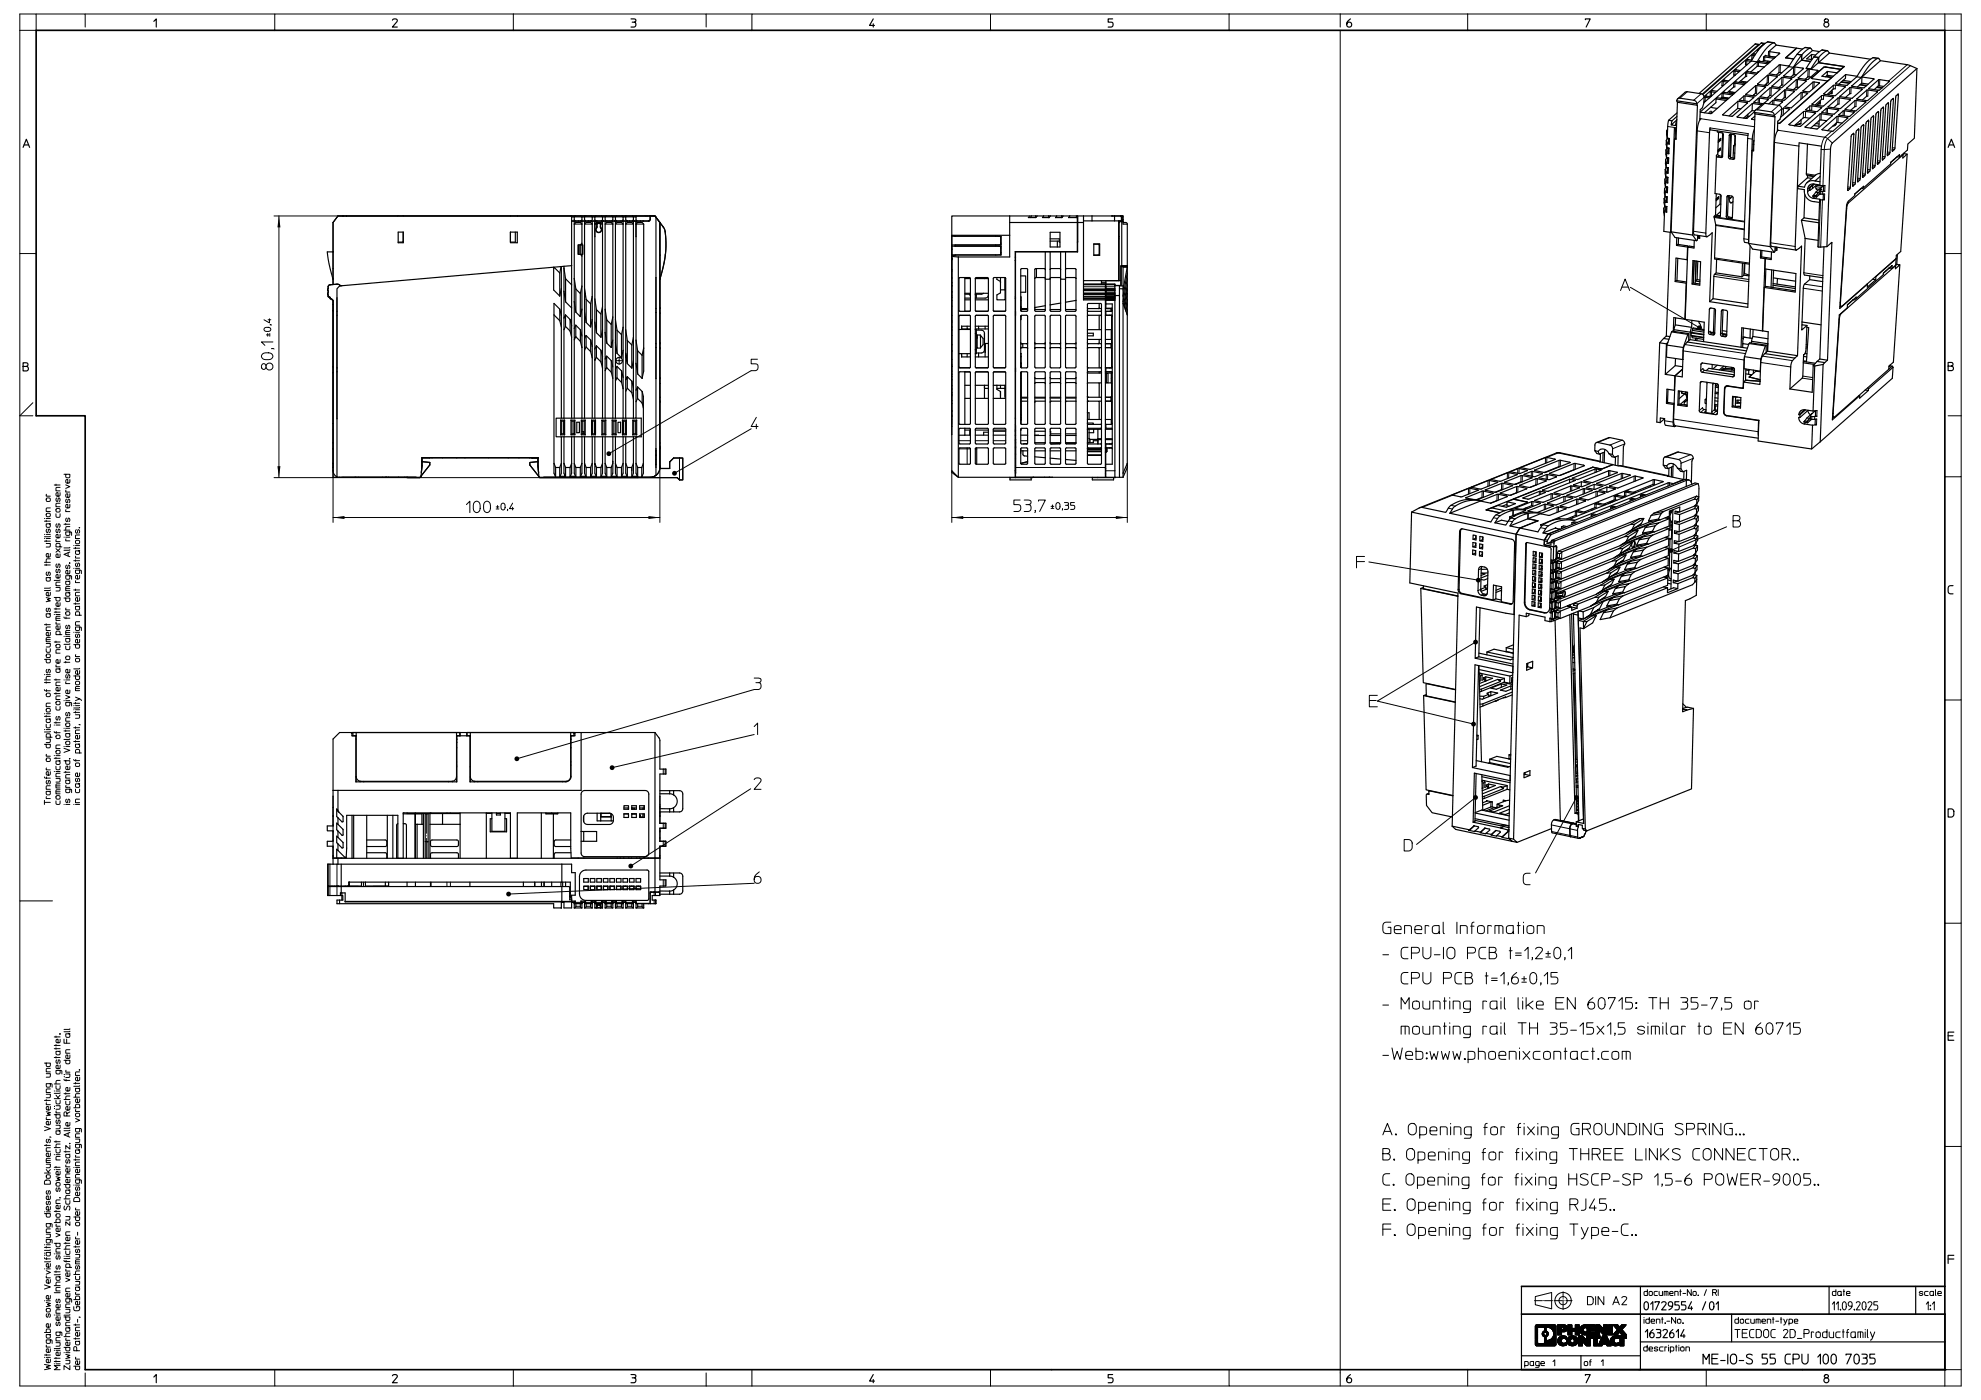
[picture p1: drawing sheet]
<svg xmlns="http://www.w3.org/2000/svg" width="594mm" height="420mm" viewBox="0 0 594 420" stroke-linecap="round" stroke-linejoin="round" font-family="sans-serif">
<g fill="none" stroke="#000" stroke-width=".3">
<path d="M5.9 9.1h4.9v-4.9h-4.9v71.9M10.8 4.2h14.7v3.9M25.5 4.2h56.9M153.9 4.2h57.8v3.9M153.9 4.2h-71.5v4.9M153.9 4.2v4.9M211.7 4.2h13.8M297 4.2h-71.5v4.9M368.5 4.2h-71.5v4.9M368.5 4.2h219.6v4.9M368.5 4.2v4.9M401.9 4.2v3.9"/>
<path d="M401.9 9.1v406.7M440.1 4.2v4.9M511.6 4.2v4.9M523.4 18.3v1.2M523.8 18.2l-.1 1.2M524 17.7v.1M525.3 16.6l-.1 1.2M525.7 16.6l-.1 .8M525.9 16.1h.1M526.3 13.2l1 .1M526.9 18.8v1.1M527.3 18.7v1.1"/>
<path d="M527.5 18.3h.1M528.1 12.9l.9 .2M528.8 17.1v1.1M529.2 17.1l-.1 1.1M529.4 16.6v.1M530 12.6l1.7 .3M530.1 19.2h.1M530.3 15.5l-.1 1.3M530.7 15.5l-.1 1.4M531.9 17.5h.1M533.4 15.9v.3M533.5 19.5l-.1 2.3"/>
<path d="M533.9 19.4l-.1 2.4M536.3 19.8l-.1 .3M541.2 14.3l1.4 .2M546.3 15l1.4 .2M561.6 17.3l1.4 .2M571.9 19.4l-5.6 4.9v.3M572.8 19.7l-24.8 21.9M583.2 4.2v4.9h4.9M588.1 9.1v67h-4.9M500.1 37.9l2.6 .4M502.4 39.1l.3 .1M502.5 38.8h.2"/>
<path d="M502.6 38.7h.1M505.9 27.5l-2.2 2M508.9 39.3l3.7 .5M509.9 33.5v.1M510 35.6l16.1 2.4M510.1 28.1l-2.2 2M511 29.2l-2.2 1.9M511.3 29.2v1.2M511.5 28.7v.1M512.8 38.4l11.4 1.7M512.8 27.6v1.2M513.2 27.5v1.3"/>
<path d="M513.4 33.9l-.3-.1-.4 .3M513.4 27.1h.1M513.5 33.8l-.5-.4-.7 .6M516.3 28.1v1.1M516.4 24.5l-.1 1.2M516.6 34.4v.1M516.7 28.1v1.1M516.7 24.4v1.2M516.9 27.6v.1M516.9 24h.1M517.6 30.1v.1M519.5 28.5h.1"/>
<path d="M519.9 25l-.1 1.1M519.9 21.4l-.1 1.2M520.2 25v1.1M520.3 21.3l-.1 1.2M520.4 24.5v.1M520.5 20.8v.1M520.9 35v.1M522.9 28.8l-.1 1.4M523 25.4h.1M523.3 28.8l-.1 1.5M523.4 21.9v1.1M523.5 28.3v.1"/>
<path d="M523.8 21.8l-.1 1.2M523.8 30.8v.3M524 21.4h.1M525.2 35.7v.1M525.7 29.1v.3M526.4 25.7l-.1 2.3M526.5 22.3h.1M526.8 25.7l-.1 2.3M527 25.2v.1M527.1 21.6h.2M527.2 29.5v1.4M527.2 21.5h.2"/>
<path d="M527.6 29.4l-.1 1.5M527.8 28.9v.1M528.1 31.4v.1M529.2 31l-2.2 1.9M529.2 26v.3M530 22.6l-.1 2.3M530 29.8v.3M530.3 22.5l-.1 2.4M530.5 22.1h.1M530.7 26.4v2.3M531.1 26.3l-.1 2.3M531.3 25.8v.1"/>
<path d="M531.6 30.1l-.1 1.2M531.9 30.1v1.3M532.2 29.6v.1M532.7 22.9v.3M533.1 39.1l14.1 2.1M533.3 31.6l-2.2 2M533.5 26.7v.3M534.2 32.7l-2.2 1.9M534.3 23.2l-.1 2.4M534.3 30.4v.3M534.7 23.2l-.1 2.3M534.9 22.7v.1"/>
<path d="M535.1 27l-.1 2.3M535.5 27l-.1 2.3M535.7 26.5v.1M536.4 32.7v.3M536.5 37.3v.1M537.1 23.6v.2M537.8 20.1l-.1 2.3M537.9 27.3l-.1 .3M538.2 20.1l-.1 2.3M538.6 23.9l-.1 2.3M539 23.8l-.1 2.4M539.2 23.4h.1"/>
<path d="M540.1 27.8l-.1 2M540.4 27.7v1.8M540.6 20.4v.3M540.7 27.2v.1M540.8 33.5l-.1 1.9M541.3 38.1v.1M541.4 24.2v.3M541.4 33.4l-.1 1.9M541.5 32.9v.1M541.8 27.9v.3M542.2 20.8l-.1 2.3M542.5 20.7l-.1 2.4"/>
<path d="M542.7 31.8l-.1 1.3M543.2 23.4h.1M543.3 31.8l-.1 1.3M543.4 31.2v.1M543.6 24.6l-.1 2.1M544 24.6l-.1 1.8M544.2 33.8v.3M544.9 21.1v.3M545.4 24.8v.3M545.7 34.2v1.8M546 32.2v.3M546.1 34.1l-.1 1.9"/>
<path d="M546.2 28.7l-.1 1.1M546.3 33.6v.1M546.4 38.9h.1M546.8 28.7v1.1M546.8 20.2h.1M546.9 28.1v.1M547.5 20.1h.1M547.6 36.2l-.1 .1M547.6 32.5v1.4M548 32.5l-.1 1.5M548.2 32v.1M549.2 39.4l-2 1.8"/>
<path d="M549.2 34.6v.3M549.6 29.1v.3M549.7 25.6v1.1M550.3 25.5v1.2M550.4 25v.1M550.8 34.9l-.1 1.9M551.1 32.9v.3M551.1 29.4v1.9M551.2 34.9l-.1 1.8M551.4 34.4v.1M551.5 29.4l-.1 1.8M551.7 28.9v.1"/>
<path d="M552.7 33.3l-.1 1.4M553.1 33.2l-.1 1.6M553.1 26v.3M553.3 32.8h.1M554.3 34.9l-.4 .4-.1 .3M554.6 29.8v.3M554.7 26.3l-.1 1.8M555.1 26.2l-.1 1.9M555.3 25.8h.1M556.1 33.3l-.4 .3v.4M556.2 30.2l-.1 1.8M556.6 30.1l-.1 1.9"/>
<path d="M556.8 29.6v.1M557 38.9l.4 .1M558.2 26.7v.3M558.5 37.6l.3 .1M559.7 30.2l-.4 .3-.1 .3M559.7 27v1.9M560 36.3l.3 .1M560.1 27v1.9M560.3 26.5v.1M561.4 35l.4 .1M561.7 23.6v.3M562.9 33.7l.4 .1"/>
<path d="M563.2 27.1l-.4 .3v.3M563.3 23.9l-.1 1.9M563.6 23.9v1.8M564.4 32.4l.4 .1M565.9 31.1h.4M567.4 29.8h.4M568.9 28.5h.3M515.1 46.2l-.4 .4M515.5 46.8l-.4 .3M516.4 46.9l-.4 .4M518.2 58.7l-.4 .4M518.7 46.8l-.4 .3"/>
<path d="M518.9 40.3l-.4 .3M519.1 47.3l-.4 .4M520 47.4l-.4 .4M520.2 40.9l.2 .1M524 41.5l1.4 .2M532.1 42.7l7.3 1.1M541.6 52.2l2.8 .4M542 52.7l1.9 .3M542.5 57.1l-.5 .4M542.5 56.2l-.5 .5M543.8 58.6l-.3 .2M544.2 59l-.5 .5"/>
<path d="M544.5 56l1.7 .2M544.6 56.6l.9 .2M545.7 57.9l-1.2 1M545.7 58.2l-1 .9M545.9 60l-.5 14.1M546 57.4l-.1 .8M546.1 44.8l.9 .1M546.5 60l-.6 14.1M546.5 57.4v.8M547 44.9l-.4 10.8M547.1 58.2v1.7M547.2 41.2l.8 .4"/>
<path d="M547.2 41.2l-.6 1-.4 1.7M547.2 55.7v1.7M548 41.6l-.6 1.2-.4 2.1M548 41.6l1.4 1.3M548.9 44.7l-1.9 .2M554 56.5l.7 .1M554 57.1h.1M554.1 56.1l.7 .1M555.5 40.2l.4 .1M555.5 55.2l.7 .1M555.5 55.8h.1M555.5 54.8l.8 .1"/>
<path d="M557 53.9l.6 .1M557 54.5h.1M557 53.5l.8 .1M558.5 52.6l.6 .1M558.5 53.2h.1M558.5 52.1l.8 .2M560 51.3l.6 .1M560 51.9h.1M560 50.8l.8 .2M561.4 50l.7 .1M561.5 50.6h.1M561.5 49.5l.7 .1"/>
<path d="M562.9 48.7l.7 .1M562.9 49.3h.1M563 48.2l.7 .1M564.4 47.4l.7 .1M564.4 48h.1M564.4 46.9l.8 .1M565.9 46.1l.7 .1M565.9 46.7h.1M565.9 45.6l.8 .1M567.4 44.8l.6 .1M567.4 45.3l.1 .1M567.4 44.3l.8 .1"/>
<path d="M10.8 76.1h-4.9v48.6h4M82.2 64.8h114.2M83.6 64.8v78.5M172.2 67.2h2.3M172.2 65.1h2.3M175.3 67.2h2.3M175.3 65.1h2.3M178.4 67.2h.6M178.4 65.1h2.3M178.8 68.3l.1 .1M178.9 68.1h.1M180 67.2h.7"/>
<path d="M180 68.1h.1M180.2 68.3l-.1 .1M181.4 67.2h2.4M181.4 65.1h2.4M184.5 67.2h2.3M184.5 65.1h2.3M187.6 67.2h2.3M187.6 65.1h2.3M190.7 67.2h2.3M298.5 70.9h.1M298.6 73.5h.1M298.6 76.5h.1"/>
<path d="M308.7 64.8l-.4 .5M309.3 64.8l-.4 .5M310.5 64.8v.5M310.6 64.8v.4M314.4 64.8v.5M314.5 64.8v.5M318.3 64.8v.5M318.5 64.8v.4M336.6 65.9h.1M507.8 69.4l3.7 .5M509 71.3l.6 .1M514 65l9.1 1.4"/>
<path d="M514 65.2l9.1 1.4M514.1 77.4l10.5 1.5M514.5 67.4l8.5 1.3M514.5 67.6l8.5 1.3M515.8 64.7l-.4 .4M518 64.6l-.4 .3M518.5 65.1l-.4 .4M518.7 60.7l.7 .1M519.4 65.3l-.4 .3M522.9 71.6l1.4 .2M530.9 72.8l7.4 1.1M532.2 75.1l.6 .1"/>
<path d="M549.1 72.8l.2 .1M553.6 62.6h.1M553.9 60.8l.4 .1M588.1 76.1v48.6M79.4 98.4a1.11 1.11 0 0 1 1.8 .5 1.14 1.14 0 0 1-1.1 .6 1.14 1.14 0 0 1-1-.7zM80.4 95.9h.8M80.8 95.6v1.3l-1.7-1M81.1 97.4l.3 .1M324.9 86.8h6.6M324.9 87h6.6M324.9 86h6.6M324.9 85.4h6.6"/>
<path d="M324.9 88.1h6.6M324.9 88.3h6.6M324.9 85.3h6.6M331.6 89.8h2.7M331.6 89.5h2.7M331.6 89.4h2.7M331.6 88.9h2.7M331.6 88.8h2.7M331.6 87.2h2.7M331.6 86.8h2.7M331.6 87h2.7M331.6 87.3h2.7"/>
<path d="M331.6 87.9h2.7M331.6 86h2.7M331.6 85.4h2.7M331.6 88.1h2.7M331.6 88.3h2.7M331.6 88.4h2.7M331.6 88.5h2.7M331.6 87.8h2.7M331.6 85.3h2.7M331.6 89.2h2.7M331.6 86.6h2.7M331.6 89h2.7"/>
<path d="M331.6 89.6h2.7M331.6 90.1h2.7M334.3 86.7h-2.8M485.9 87.2l1.4-3.5 1.4 3.5M486.3 86.1h1.9M488.9 86.2l20.7 12.1M512.8 99.4l-.5 .4M513 92.4l-.4 .4M513.2 99.9l-.5 .4M513.9 82.9l10.5 1.6M514.1 82.3l10.3 1.5M516.4 99.9l-.5 .5"/>
<path d="M516.6 93l-.5 .4M540.7 86.5l5.7 .8M540.9 81.8l5.7 .9M541.1 85.2l5.4 .9M551.4 95.8h.1M551.8 90.8h.1M552 94.1h.1M78.7 109.3a.77 .77 0 0 1 1.1 .7 .77 .77 0 0 1-1.1 .6l-.3-.5zM78.8 106.1a1.94 1.94 0 0 1 3 .7v.2a1.98 1.98 0 0 1-3.4 0zM79.8 109.8a1.05 1.05 0 0 1 1.6-.7 1.05 1.05 0 0 1 0 1.7 1.05 1.05 0 0 1-1.6-.7M79.9 100.5h.8M80.3 100v.9"/>
<path d="M80.9 100v.9M81.6 104.6l.6 .1M81.8 102.6h-3.4l1 1M227.1 107.8h-1.9v1.3h1.3a1.07 1.07 0 0 1 .8 1.1 1.07 1.07 0 0 1-.8 1h-1.3l-42.6 24.9M504.7 105.3l18.3 2.7M505.2 103.4l18.2 2.7M505.3 118.3l.7 .1M505.4 117.9l.6 .1M505.4 117.7l.6 .1M505.7 119l.3 .1M508.5 101.5h.1M510.3 114.5l-.5 .4"/>
<path d="M510.5 108.9l-.5 .4M510.6 110.6l-.6 .6M511.1 111.1l-.7 .6M513.9 115l-.3 .2M514.1 100.1l-.4 .4M516.8 100.4l-.5 .5M517.2 116.4l-.1 .1M517.7 100.6l-.4 .4M518.2 115.8l-.1 .1M519.7 110.3l-.1 .4M520 112.6l-.5 .4M522.6 101.5l.1 .1"/>
<path d="M522.6 103.1h.1M524.8 113.2h.1M526.5 111.4l1.3 .2M527.7 114.4h.1M528 108.7l8.9 1.4M528.5 106.8l9 1.4M540.4 113.4l3.1 .5M540.6 112.8l3 .5M9.9 120.8l-4 3.9v145.6M99.9 139v17.7M197.9 134.7v22M203.7 137.4v6.6"/>
<path d="M225.2 128.6l-23 13.4M226.8 125.2l-1.6 2.7h2.1M226.8 127.3v1.3M287.5 132.2h3.5M287.5 134.7h3.5M290 134.4v4.9M292.4 132.2h4M292.4 134.7h.5M297.8 132.2h3.8M304.4 127.5h.1M304.4 132.2h.1M306.1 132.2h2"/>
<path d="M326.1 135.3h4.2M326.1 134.9h4.2M326.1 136.4h4.2M329.2 131.6h1.1M331.5 135.1h.4M331.5 131.6h2M338 139v17.7M463.4 137.3v1.7M466.2 137.7v.2M467.2 135.9h-.6M467.2 135.9l12.4 2.6M467.2 135.9l-3.4 1.3v1.6"/>
<path d="M467.5 138.1l-.1 1.9M467.7 135.8l-.5 .1M467.9 138.1v1.9M470.7 138.7v.1M472 139.1l-.1 1.8M472.4 139l-.1 1.8M474.8 139.6v.2M481.1 135.6l-.4 .2M482.7 131.3l-3.6 1.4M485.5 139.7l14.5 3.1M486.4 132.1l-3.7 1.4M487.2 133.2l-3.7 1.4"/>
<path d="M499.1 126.2l2.6 .4M501.6 140l-.4 .1M501.8 125.7l25.4 3.8M503.3 135.6l-3.7 1.5M506.9 136.4l-3.6 1.5M507.7 137.5l-3.6 1.5M510.5 122.3l-1 .9M511 122.8l-1 .9M511.5 123.3l-.5 .4M514.1 122.9l-.8 .7M514.5 123.4l-.8 .7M514.9 123.1v.3"/>
<path d="M515 124l-.5 .4M516.9 123.6l-.1 .1M517.8 124.7h-.1M541.1 126.3l-.2 .3M541.5 126.8l-.5 .4M542.9 125.7l-1 .9M543.3 125l-.1 .8-1.2 1M544.1 125v.8M544.7 125.7v1.7M544.8 123.2v1.7M549.6 124h.1M584.1 124.7h4"/>
<path d="M588.1 124.7v18.3h-4.9M13.3 156.4h1.8M13.3 155.6h.1M13.9 156.1v.4M13.9 155.6h1.2M13.9 148.3v.6h1.2M14 154h.7a.56 .56 0 0 1 .4 .5 .56 .56 0 0 1-.4 .5h-.5a.61 .61 0 0 1-.2-1zM14 149.4h.7a.56 .56 0 0 1 .4 .5 .56 .56 0 0 1-.4 .5h-.5a.61 .61 0 0 1-.2-1zM14.1 158.7a.48 .48 0 0 0-.3 .6 .48 .48 0 0 0 .6 .4l.2-.9a.53 .53 0 0 1 .5 .4 .53 .53 0 0 1-.3 .6M15.1 157.1h-1.2l.1 1h1l.1-.6-.3-.4M15.1 152.4h-1l-.2 .2v.8h1.2M16.3 145.5h1.7"/>
<path d="M16.8 154.1v.9l.3 .2 .8-.1 .1-1M16.8 145.2v.5M17 152.6h.7a.56 .56 0 0 1 .3 .5 .56 .56 0 0 1-.3 .5h-.6a.61 .61 0 0 1-.1-1zM17 158.7a.48 .48 0 0 0-.3 .6 .48 .48 0 0 0 .6 .4l.2-.9a.53 .53 0 0 1 .6 .4 .53 .53 0 0 1-.3 .6M17 157.1a.48 .48 0 0 0-.3 .6 .48 .48 0 0 0 .6 .4l.2-.9a.53 .53 0 0 1 .6 .4 .53 .53 0 0 1-.3 .6M17 149.4a.48 .48 0 0 0-.3 .6 .48 .48 0 0 0 .6 .3l.2-.9a.53 .53 0 0 1 .6 .4 .53 .53 0 0 1-.3 .6M18 151h-1l-.2 .2v.8h1.2M18 147.8l-.1 .9-.8 .2a.55 .55 0 0 1-.3-.7 .55 .55 0 0 1 .6-.4v1.1M18 146.2h-1l-.2 .3v.8h1.2M19.2 142.3h1.7v.9l-1 .1-.2-1M19.2 159h1.7M19.2 157.3h1.7"/>
<path d="M19.7 145.5l1.2 .5-1.2 .5M19.7 157v.5M19.8 152.9l-.1 .6h1.2M19.8 147l-.1 .6h1.2M20 155.4a.48 .48 0 0 0-.4 .6 .48 .48 0 0 0 .6 .4l.3-.9a.53 .53 0 0 1 .5 .4 .53 .53 0 0 1-.3 .6M20 149.7a.48 .48 0 0 0-.4 .6 .48 .48 0 0 0 .6 .4l.3-.9a.53 .53 0 0 1 .5 .4 .53 .53 0 0 1-.3 .6M20.9 159.6l-.1 1h-.7l-.3-.2-.1-.8h1.4l.4 .2v.8M20.9 158h-1l-.2 1M20.9 151.3v.9l-.8 .2a.55 .55 0 0 1-.4-.7 .55 .55 0 0 1 .6-.4v1.1M20.9 148.1v1l-.8 .1a.55 .55 0 0 1-.4-.6 .55 .55 0 0 1 .6-.5v1.1M20.9 143.9v.9l-.8 .1a.55 .55 0 0 1-.4-.6 .55 .55 0 0 1 .6-.4v1M22.9 158.9a.48 .48 0 0 0-.3 .6 .48 .48 0 0 0 .6 .3l.2-.8a.53 .53 0 0 1 .5 .4 .53 .53 0 0 1-.3 .6"/>
<path d="M23.7 158.2l.2 .2zM23.8 158.3h.1M82.2 143.3h109.1M99.9 155.3h98M139.9 151.4l1-1v3.4M142.3 150.6a1.02 1.02 0 0 1 1.2 0 1.02 1.02 0 0 1 .5 1 1.54 1.54 0 0 1-1 2.2h-.1a1.94 1.94 0 0 1-.6-3.2zM145.4 150.6a1.02 1.02 0 0 1 1.2 0 1.02 1.02 0 0 1 .5 1 1.54 1.54 0 0 1-1 2.2h-.2a1.94 1.94 0 0 1-.5-3.2zM148.8 152.7h.8M148.8 152.1h.8M149.2 151.7v.8M150.5 151.1a.61 .61 0 0 1 .7 0 .61 .61 0 0 1 .2 .6v.5a.63 .63 0 0 1-.6 .8 .63 .63 0 0 1-.6-.8zM152.2 152.8l-.1 .4"/>
<path d="M153.7 150.9l-.9 1.7h1.2M153.7 152.2v.8M285.4 155.3h52.6M285.4 141.2v15.5M304.5 140.2h27M305.9 150h-1.9v1.4h1.3a1.07 1.07 0 0 1 .8 1 1.07 1.07 0 0 1-.8 1h-1.3M307.1 150h1.3l.7 .3v.7l-.6 .4a1.08 1.08 0 0 1 .7 1 1.08 1.08 0 0 1-.8 1h-1.3M307.6 151.4h.9M310.4 153.2l-.1 .6M311.4 150.4v-.4h2l-1.7 3.4M315.2 152.5h.8M315.2 151.9h.8"/>
<path d="M315.6 151.5v.8M316.8 151a.61 .61 0 0 1 .7-.2 .61 .61 0 0 1 .3 .7v.6a.63 .63 0 0 1-.6 .7 .63 .63 0 0 1-.6-.7zM318.6 152.7l-.1 .3M319.2 150.8l1.2 .1v.5l-.4 .2a.65 .65 0 0 1 .4 .6 .65 .65 0 0 1-.5 .6h-.7M319.5 151.6h.5M322.2 150.8h-1.2v.8h.8a.64 .64 0 0 1 .5 .6 .64 .64 0 0 1-.5 .6h-.8M331.5 141.4h.1M331.5 141.2h2.8M434.3 152.5l1.2 .2M435.1 151.6l1.2 .3M435.5 148.5h.1M435.6 148.6l-9.2 3.6"/>
<path d="M437.9 159.4l-.2 .1M439.6 149.3v.1M440.3 146.5v1.8M441.3 146.1v.1M441.4 146.2l-.7 .3v1.6M443.1 147v.1M444.4 147.4v1.8M444.8 147.3v1.9M445.4 147v.1M446.2 144.2l-.1 1.7M447.2 143.8v.1M447.2 143.9l-.6 .2v1.7"/>
<path d="M447.6 147.9v.2M447.8 155.3l1.2 .3M448.6 154.5l1.2 .2M448.9 148.3l-.1 1.9M449 144.6v.2M449.3 148.3v1.8M449.9 147.9v.1M450.3 145l-.1 1.9M450.7 145l-.1 1.9M451.2 144.6v.1M451.7 148.8v.3M452 141.8v1.8"/>
<path d="M452.3 156.3l1.2 .2M453 141.5h.1M453.1 141.5l-.7 .3v1.6M453.1 155.4l1.2 .3M453.4 145.6v.1M454.4 152.4v.1M454.6 145.1h.1M454.7 146v1.8M454.8 142.3v.2M455.1 140.6v1.4M455.1 145.9v1.8M455.7 145.6v.1"/>
<path d="M456.1 142.7l-.1 1.9M456.1 140.2v.1M456.2 140.3l-.7 .3v1.5M456.5 142.7l-.1 1.8M456.7 149.4h.1M457.1 142.3v.1M457.6 146.5v.2M457.8 150.6h.1M457.9 141.1v.1M458.2 153.2v.1M459.2 141.4l-.1 1.4M459.2 150.5v1.2"/>
<path d="M459.3 143.3v.1M459.6 141.4l-.1 1.5M459.7 150.5l-.1 1.2M460.2 141v.1M460.2 150.1v.1M460.6 143.6l-.1 1.9M461 143.6l-.1 1.8M461.5 143.2v.1M461.6 147.4v1.1M461.8 150.9v.2M461.9 158.3l1.6 .3M462 157.4v.1"/>
<path d="M462 147.4v.9M462.1 154.1h.1M462.4 142v.2M462.6 147v.1M462.7 157.4l1.6 .4M463.1 151.3l-.1 1.6M463.2 147.7v.1M463.4 144.1v.3M463.5 151.3l-.1 1.4M463.7 142.4l-.1 1.4M464.1 150.9v.1M464.1 142.4l-.1 1.5"/>
<path d="M464.6 142v.1M465.1 148.1v1.7M465.5 148.1v1.5M465.6 151.7v.2M466.1 147.8h.1M466.5 158.4v.1M466.5 142.9v.2M466.9 152.1v1.6M467.3 152.1v1.5M467.5 155.5v.1M467.6 148.6v.1M467.9 151.7v.1"/>
<path d="M468.9 149v1.6M469.3 148.9v1.5M469.4 152.5v.2M469.9 148.6v.1M470.9 145.8v1.6M471.3 145.8v1.5M471.4 149.4v.1M471.5 143.4v.1M471.9 145.4v.1M472.4 153.5l-.1 1.2M472.8 149.8l-.1 1.6M472.8 153.5l-.1 1.2"/>
<path d="M473.2 149.8l-.1 1.4M473.3 153.2h.1M473.4 146.3v.1M473.7 149.4v.1M474.7 146.6v1.6M475 144.2v.1M475.1 146.6v1.5M475.3 150.2v.2M475.7 146.2v.1M477.3 147.1v.1M478.2 151.2v1.1M478.3 140.7v1.1"/>
<path d="M478.6 147.4l-.1 1.6M478.6 151.2v1.1M478.7 140.7v.9M478.8 145v.1M479 147.4l-.1 1.5M479.2 150.8v.1M479.5 147v.1M479.9 141v.1M481.1 147.9v.1M482.3 141.2v1.7M482.6 145.8v.1M482.7 141.2v1.5"/>
<path d="M482.8 150.8l-.6 .2M483.9 150.4l-.4 .1M484 148.9v1.1M484.4 148.9v1.1M484.9 141.7v.1M485 148.5v.1M486.2 142.1l-.1 1.6M486.6 142l-.1 1.5M487.1 147.6v1.2M487.5 147.6v1.1M488.1 147.2v.1M488.7 142.5v.1"/>
<path d="M490 142.9l-.1 1.6M490.4 142.8v1.5M492.5 143.3v.1M495.7 143.9v1.4M496.1 143.9v1.4M498.5 144.4v.2M500.2 144.9v.9M500.6 144.9v.8M505 143.9l.8 .1M517.7 158l-16.7 7.2M519.7 156.2h1.3a.96 .96 0 0 1 .9 .9 .96 .96 0 0 1-.7 1h-1.5v-3.4h1.3a.77 .77 0 0 1 .7 .7 .77 .77 0 0 1-.7 .8M588.1 143v67h-4.9"/>
<path d="M13.3 169.5h1.8M13.3 168.7h1.8M13.3 162.3h1.8M13.3 161.6h.1M13.3 160.3h.1M13.9 179.3l1.2 .2-.9 .4 .9 .4-1.2 .2M13.9 163.1h1.2l-.2 1h-1M13.9 162.1v.4M13.9 169.2v.5M13.9 161.6h1.2M13.9 160.3h1.2M14.1 171.6a.48 .48 0 0 0-.3 .6 .48 .48 0 0 0 .6 .3l.2-.8a.53 .53 0 0 1 .5 .4 .53 .53 0 0 1-.3 .6"/>
<path d="M15.1 177.7l-.1 .9-.8 .2a.55 .55 0 0 1-.4-.7 .55 .55 0 0 1 .7-.4v1.1M15.1 177l-1.8 .2M15.1 176.3l-1.8 .2M15.1 173.2l-1.2 .1 .1 1h1l.1-.6-.3-.4M15.1 167.6l-1.1 .1-.1 1M15.1 166.1l-.1 .9-.8 .1a.55 .55 0 0 1-.4-.6 .55 .55 0 0 1 .7-.4v1M15.1 160.8l-1.8 .2M16.3 179.2h1.7l-.1 1-.9 .1-.2-1.1M16.8 176.2h1.2l-.2 1.1h-1M16.8 164.6l1.2 1.1M16.9 161.9l-.1 .6h1.2M17 170.8a.48 .48 0 0 0-.3 .6 .48 .48 0 0 0 .6 .3l.2-.9a.53 .53 0 0 1 .6 .4 .53 .53 0 0 1-.3 .6"/>
<path d="M17 169.2a.48 .48 0 0 0-.3 .6 .48 .48 0 0 0 .6 .3l.2-.9a.53 .53 0 0 1 .6 .4 .53 .53 0 0 1-.3 .6M18 174.7h-1l-.2 .2v.8h1.2M18 173.9l-1.7 .2M18 172.4l-.1 .9-.8 .1a.55 .55 0 0 1-.3-.6 .55 .55 0 0 1 .6-.4v1M18 166.2l-.1 .9-.8 .1a.55 .55 0 0 1-.3-.6 .55 .55 0 0 1 .6-.4v1M18 164.1l-.2-1h-.9l-.1 1h1.7M18 160.3l-.1 .9-.8 .2a.55 .55 0 0 1-.3-.7 .55 .55 0 0 1 .6-.4v1.1M18 164.6l-1.2 1.1M19.2 179.4h1.7v.9l-1 .1-.2-1M19.2 161.2h.1M19.7 176.6h1.2M19.7 161.2h1.2"/>
<path d="M19.8 161.7l-.1 .6h1.2M20 169.5a.48 .48 0 0 0-.4 .6 .48 .48 0 0 0 .6 .4l.3-.9a.53 .53 0 0 1 .5 .4 .53 .53 0 0 1-.3 .6M20.4 165.8v1M20.8 168.9l.1 .1zM20.9 168.9h.1M20.9 177.7l-1.2 .1 .1 1h1l.1-.6-.3-.4M20.9 176h-1l-.2 .2v1h1.2M20.9 174.3l-1.2 .1 .1 1h1l.1-.6-.3-.4M20.9 172.7l-.1 1-.7 .1-.3-.3-.1-.8h1.4l.4 .3v.8M20.9 171.1v.9l-.8 .2a.55 .55 0 0 1-.4-.7 .55 .55 0 0 1 .6-.4v1.1M20.9 165.6l-1.7 .7 1.7 .7M20.9 164.9l-1.7 .2"/>
<path d="M20.9 164.2l-1.7 .2M22.1 177h1.8M22.1 170.5h.1M22.1 168.2h1.8M22.1 164.5h1.8M22.1 163.7h.1M22.6 164.2v.4M22.6 167.9v.5M22.6 176.7v.5M22.6 170.5h1.3M22.6 163.7h1.3M22.7 174.2l-.1 .6h1.3"/>
<path d="M22.7 166.8l-.1 .6h1.3M22.8 162.1h.7a.56 .56 0 0 1 .4 .5 .56 .56 0 0 1-.4 .5h-.5a.61 .61 0 0 1-.2-1zM22.9 168.9a.48 .48 0 0 0-.3 .6 .48 .48 0 0 0 .6 .3l.2-.8a.53 .53 0 0 1 .5 .4 .53 .53 0 0 1-.3 .6M23.9 179.3l-.1 .9-.8 .1a.55 .55 0 0 1-.4-.6 .55 .55 0 0 1 .7-.4v1M23.9 177.7h-1l-.3 .3v.8h1.3M23.9 172.6l-.1 .9-.8 .2a.55 .55 0 0 1-.4-.7 .55 .55 0 0 1 .7-.4v1.1M23.9 171l-.2 1-.7 .1-.3-.2-.1-.9h1.4l.4 .3v.8M23.9 165.2l-1.3 .1 .2 .9h.9l.2-.5-.3-.4M23.9 160.5h-1l-.3 .3v.8h1.3M406.8 168.5h2.4M409.2 166.9h-2.4v3.5M410.5 168.6l32.8 5.4"/>
<path d="M437.1 178.8l-.1 .1M437.5 176.8l-.3 .1M438.4 178l-.3 .1M444 176.8l-.8 .4M444.2 170.6l-.9 .3M445 178.2l-.8 .4M445.8 178.4l-.9 .3M457.7 163.1h-.2M463.1 162.3l.8 .2M463.2 161.9l.8 .2M464.2 160.3l.8 .2M464.3 160.2l.8 .2"/>
<path d="M465.1 162.7l.9 .2M465.2 162.3l.9 .2M465.2 162.2l.9 .2M465.3 178l-.1 1.6M465.3 175v1.6M465.3 162.1l.9 .2M465.4 172v1.7M465.5 169.1l-.1 1.9M465.7 177.7l-.1 2.2M465.7 174.7v2.2M465.8 171.7v2.3M465.9 168.8l-.1 2.2"/>
<path d="M466.7 164.1l.1 .1M467.3 177.9l.1 .2M467.3 179v.2M467.4 175v1.2M467.5 172l-.1 1.3M467.5 169v1.3M467.6 166.1v1.2M467.8 178.7l.6 .2M467.9 179l.1 .6M468 177.4l-.1 .6M468.1 174.5l-.1 2.2M468.2 171.5l-.1 2.2"/>
<path d="M468.2 168.5v2.3M468.3 165.6l-.1 2.2M468.5 177.8l-.1 .1M468.5 178.8l.1 .1M13.3 197.8h1.8l-.1 .9-1 .1-.1-1M13.3 187.4h1.8M13.9 194.6v.9l.3 .2 .8-.1 .1-1M13.9 193h1.2l-.2 1.1h-1M13.9 187.1v.5M13.9 191.9h1.2M14 196.3l.7-.1a.56 .56 0 0 1 .4 .5 .56 .56 0 0 1-.4 .6h-.5a.61 .61 0 0 1-.2-1zM14.1 182.5a.48 .48 0 0 0-.3 .6 .48 .48 0 0 0 .6 .3l.2-.9a.53 .53 0 0 1 .5 .4 .53 .53 0 0 1-.3 .6"/>
<path d="M15.1 191.3h-1l-.2 .2v1h1.2M15.1 189.7l-.1 .9-.8 .1a.55 .55 0 0 1-.4-.6 .55 .55 0 0 1 .7-.4v1M15.1 188.1h-1l-.2 .3v.8h1.2M15.1 184l-1.2 .1 .1 1h1l.1-.6-.3-.4M16.3 192.6h1.7M16.3 184.4h.1M16.3 183.6h1.7M16.3 182.7h1.7M16.8 182.4v.5M16.8 183.4v.4M16.8 192.3v.5M16.8 185.5h1.2"/>
<path d="M16.8 184.4h1.2M16.9 199.5l-.1 .6h1.2M16.9 186.6l-.1 .6h1.2M17 193.4l.7-.1a.56 .56 0 0 1 .3 .5 .56 .56 0 0 1-.3 .6h-.6a.61 .61 0 0 1-.1-1zM18 197.9l-.1 .9-.8 .2a.55 .55 0 0 1-.3-.7 .55 .55 0 0 1 .6-.4v1.1M18 194.9h-1l-.2 .3v.8h1.2M18 190.4l-.2-1-.9 .1-.1 .9h1.7M18 187.7l-.1 1-.8 .1a.55 .55 0 0 1-.3-.6 .55 .55 0 0 1 .6-.5v1.1M18 184.9h-1l-.2 .2v1h1.2M18 180.8l-.1 1-.8 .1a.55 .55 0 0 1-.3-.7 .55 .55 0 0 1 .6-.4v1.1M19.2 185.1l.3 .4h1.4M19.2 198.7h1.7"/>
<path d="M19.2 190.9h.1M19.7 193.8l.1 .9 .3 .2 .8-.1v-1M19.7 198.4v.5M19.7 190.9h1.2M19.7 189.8h1.2M19.8 197l.8-.2a.56 .56 0 0 1 .4 .6 .56 .56 0 0 1-.4 .5l-.8-.1zM19.8 183.6l.8-.1a.56 .56 0 0 1 .4 .5 .56 .56 0 0 1-.4 .6l-.8-.2zM19.8 182.4l-.1 .6h1.2M19.8 185.1v.5M20 187.6a.48 .48 0 0 0-.4 .6 .48 .48 0 0 0 .6 .3l.3-.9a.53 .53 0 0 1 .5 .4 .53 .53 0 0 1-.3 .6M20.9 193.1l-1.7 .2M20.9 191.5h-1.2l.1 1h1l.1-.6-.3-.4"/>
<path d="M20.9 189.2h-1l-.2 .2v1h1.2M22.1 193.4h1.8l-.1 .9-1 .1-.2-1M22.1 189.7h.1M22.1 181.1h1.8M22.6 180.9v.4M22.6 189.7h1.3M22.7 197.6l.8-.1a.56 .56 0 0 1 .4 .5 .56 .56 0 0 1-.4 .6l-.8-.2zM22.7 196.4l-.1 .6h1.3M22.9 190.2a.48 .48 0 0 0-.3 .6 .48 .48 0 0 0 .6 .3l.2-.8a.53 .53 0 0 1 .5 .4 .53 .53 0 0 1-.3 .6M23.9 191.8l-.1 .9-.8 .2a.55 .55 0 0 1-.4-.7 .55 .55 0 0 1 .7-.4v1.1M23.9 188.1l-.2 1-.7 .1-.3-.3-.1-.8h1.4l.4 .3v.8M23.9 186.5h-1l-.3 .3v.8h1.3"/>
<path d="M23.9 184.6l-.2-1h-1l-.1 1h1.8M23.9 181.8l-1.3 .1 .2 1h.9l.2-.6-.3-.4M442.4 192.6l-29.4 17.7 28.8 6.9M453.1 181.1l-.3 .1M457.2 180.7h-.1M458.8 182.9h-.1M463.1 183.8l-.1 .1M465.1 183.9v1.6M465.2 180.9l-.1 1.7M465.5 183.6v2.2M465.6 180.6l-.1 2.2M467.2 183.8l-.1 1.3"/>
<path d="M467.2 180.9v1.3M467.9 183.3l-.1 2.3M467.9 180.4v2.2M13.3 206.9l.3 .3h1.5M13.3 218.9h.1M13.3 214.9h1.8M13.3 214.1h.1M13.3 204.8h1.8M13.3 204h1.8M13.3 202.4h.1M13.9 217.3v.8l.3 .3 .8-.2 .1-.9M13.9 204.5v.4"/>
<path d="M13.9 214.7v.4M13.9 218.9h1.2M13.9 214.1h1.2M13.9 202.4h1.2M13.9 212.7l.8-.2a.56 .56 0 0 1 .4 .6 .56 .56 0 0 1-.4 .5l-.8-.1zM13.9 208.1l.8-.2a.56 .56 0 0 1 .4 .6 .56 .56 0 0 1-.4 .5l-.8-.1zM13.9 206.9v.5M14.1 200.8a.48 .48 0 0 0-.3 .6 .48 .48 0 0 0 .6 .3l.2-.9a.53 .53 0 0 1 .5 .5 .53 .53 0 0 1-.3 .6M15.1 219.4l-1.8 .2M15.1 215.6l-1.2 .1 .1 1h1l.1-.6-.3-.4M15.1 210.9h-1l-.2 .3v.8h1.2M15.1 202.9l-1.1 .1-.1 1"/>
<path d="M16.3 219.5l.3 .3h1.4M16.3 217.5h.1M16.3 216.8h1.7M16.3 208.1h1.7M16.3 203.9h1.7M16.8 212v.8l.3 .2 .8-.1 .1-.9M16.8 203.7v.4M16.8 207.8v.5M16.8 216.5v.5M16.8 217.5h1.2M16.9 210.5l.8-.1a.56 .56 0 0 1 .3 .5 .56 .56 0 0 1-.3 .5l-.8-.1zM16.9 219.5v.5"/>
<path d="M17 215a.48 .48 0 0 0-.3 .6 .48 .48 0 0 0 .6 .3l.2-.9a.53 .53 0 0 1 .6 .4 .53 .53 0 0 1-.3 .6M18 208.8h-1l-.2 .2v.8h1.2M18 206.2l-.1 1-.8 .1a.55 .55 0 0 1-.3-.7 .55 .55 0 0 1 .6-.4v1.1M18 204.6h-1l-.2 .3v.8h1.2M18 200.6l-1.2 .1 .1 .9h1l.1-.5-.3-.4M19.2 204h.1M19.2 219.3h1.7M19.2 218.5h.1M19.2 210.2h.1M19.7 208.6l1.2 .5-1.2 .6M19.7 219v.5M19.7 204h1.2"/>
<path d="M19.7 218.5h1.2M19.7 210.2h1.2M19.8 217l.8-.1a.56 .56 0 0 1 .4 .5 .56 .56 0 0 1-.4 .6l-.8-.2zM19.8 204.5l-.1 .6h1.2M20 213.7a.48 .48 0 0 0-.4 .6 .48 .48 0 0 0 .6 .4l.3-.9a.53 .53 0 0 1 .5 .4 .53 .53 0 0 1-.3 .6M20 202.4a.48 .48 0 0 0-.4 .6 .48 .48 0 0 0 .6 .3l.3-.9a.53 .53 0 0 1 .5 .5 .53 .53 0 0 1-.3 .5M20.9 220l-1.2 .1 .1 .9h1l.1-.5-.3-.4M20.9 215.3h-1l-.2 .3v.8h1.2M20.9 210.7l-.1 1-.7 .1-.3-.2-.1-.9h1.4l.4 .3v.8M20.9 207v.9l-.8 .2a.55 .55 0 0 1-.4-.7 .55 .55 0 0 1 .6-.4v1.1M20.9 200.8v.9l-.8 .2a.55 .55 0 0 1-.4-.7 .55 .55 0 0 1 .6-.4v1.1M22.1 202.8h1.8l-.1 .9-1 .1-.2-1"/>
<path d="M22.1 218.3h1.8M22.1 213.7h1.8M22.1 212.9h.1M22.1 211.7h.1M22.1 211h1.8M22.6 214.4h1.3l-.2 1-1.1 .1M22.6 209.1l1.3 .6-1.3 .5M22.6 210.7v.5M22.6 213.5v.4M22.6 218v.5M22.6 212.9h1.3M22.6 211.7h1.3"/>
<path d="M22.6 206.6h1.3M22.7 204.5l.8-.1a.56 .56 0 0 1 .4 .5 .56 .56 0 0 1-.4 .5l-.8-.1zM23.7 217.4l.3 .1M23.9 219h-1l-.3 .3v.8h1.3M23.9 212.2l-1.8 .2M23.9 209.7l.5 .5M23.9 206h-1l-.3 .2v1h1.3M23.9 201.2l-.1 .9-.8 .2a.55 .55 0 0 1-.4-.7 .55 .55 0 0 1 .7-.4v1.1M23.9 200.5l-1.8 .2M226.1 218l1.1-1.1v3.5M226.1 203.4h1.3l.7 .3v.8l-.6 .3a1.08 1.08 0 0 1 .7 1.1 1.08 1.08 0 0 1-.8 1h-1.3l-71.1 20.7M226.7 204.8h.8"/>
<path d="M410.6 210.2h2.1M413 208.6h-2.4v3.4h2.4M444 202l-.5 .2M444.2 206.7v.7M444.4 202.6l-.5 .2M444.7 211.1l-.1 .7M471.7 200.8l.5 .1M588.1 210v67h-4.9M13.3 233.1l.3 .3h1.5M13.3 223.3h1.8l-.1 .9-1 .1-.1-1M13.9 221.7h1.2l-.2 1-1 .1M13.9 239v.6h1.2"/>
<path d="M13.9 230.4v.6h1.2M13.9 227.5l.8-.1a.56 .56 0 0 1 .4 .5 .56 .56 0 0 1-.4 .6l-.8-.2zM13.9 226.3v.6h1.2M13.9 233.1v.5M14.1 234.1a.48 .48 0 0 0-.3 .6 .48 .48 0 0 0 .6 .4l.2-.9a.53 .53 0 0 1 .5 .4 .53 .53 0 0 1-.3 .6M15.1 237.3l-1.2 .1 .1 1h1l.1-.6-.3-.4M15.1 235.7h-1l-.2 .3v.8h1.2M15.1 231.5l-.1 .9-.8 .2a.55 .55 0 0 1-.4-.7 .55 .55 0 0 1 .7-.4v1.1M15.1 221.2l-.2-1-1 .1v.9h1.7M16.3 231.5h.1M16.3 227.5h1.7M16.3 226.7h.1"/>
<path d="M16.8 233.6h1.2l-.2 1h-1M16.8 229.9v.8l.3 .2 .8-.1 .1-.9M16.8 227.2v.5M16.8 237.5h1.2M16.8 235.8h1.2M16.8 231.5h1.2M16.8 226.7h1.2M16.9 225.2l.8-.1a.56 .56 0 0 1 .3 .5 .56 .56 0 0 1-.3 .6l-.8-.2zM16.9 220.6l.8-.1a.56 .56 0 0 1 .3 .5 .56 .56 0 0 1-.3 .6l-.8-.2zM17 238.7h.7a.56 .56 0 0 1 .3 .5 .56 .56 0 0 1-.3 .5h-.6a.61 .61 0 0 1-.1-1zM18 236.9h-1l-.2 .3v1h1.2M18 235.2h-1l-.2 .2v1h1.2"/>
<path d="M18 232h-1l-.2 .2v.8h1.2M18 228.2l-1.2 .1 .1 .9h1l.1-.5-.3-.4M18 223.5h-1l-.2 .3v.8h1.2M19.2 228.2h1.7v1h-1l-.2-1M19.2 224.5l1.7 .6-1.7 .6M19.2 231.7h1.7M19.2 224h.1M19.7 231.4v.4M19.7 224h1.2M19.8 235.6l-.1 .6h1.2M19.8 222.5l.8-.1a.56 .56 0 0 1 .4 .5 .56 .56 0 0 1-.4 .5l-.8-.1zM20 239.7a.48 .48 0 0 0-.4 .6 .48 .48 0 0 0 .6 .4l.3-.9a.53 .53 0 0 1 .5 .4 .53 .53 0 0 1-.3 .6"/>
<path d="M20.8 227.6l.1 .1zM20.9 227.6h.1M20.9 236.7l-.1 1.1h-.7l-.3-.2-.1-.9h1.4l.4 .3v.8M20.9 234l-1.2 .1 .1 .9h1l.1-.5-.3-.4M20.9 232.4h-1l-.2 .2v.8h1.2M20.9 229.8v.9l-.8 .2a.55 .55 0 0 1-.4-.7 .55 .55 0 0 1 .6-.4v1.1M20.9 221.7l-1.7 .1M22.1 227.8l.3 .4h1.5M22.1 222.5h1.8M22.6 236.7l.1 .9 .3 .2 .8-.1 .1-1M22.6 222.2v.4M22.7 229l.8-.1a.56 .56 0 0 1 .4 .5 .56 .56 0 0 1-.4 .6l-.8-.2z"/>
<path d="M22.7 227.8v.6M22.9 233.5a.48 .48 0 0 0-.3 .6 .48 .48 0 0 0 .6 .3l.2-.9a.53 .53 0 0 1 .5 .4 .53 .53 0 0 1-.3 .6M23.9 239.7h-1l-.3 .3v.8h1.3M23.9 235.1l-1.3 .1 .2 .9h.9l.2-.5-.3-.4M23.9 231.9l-.1 .9-.8 .2a.55 .55 0 0 1-.4-.7 .55 .55 0 0 1 .7-.4v1.1M23.9 225.9l-.2-1-1 .1-.1 .9h1.8M23.9 223.2h-1.3l.2 1h.9l.2-.6-.3-.4M23.9 220.6l-.1 .9-.8 .2a.55 .55 0 0 1-.4-.7 .55 .55 0 0 1 .7-.4v1.1M136.9 228.6h.1M171.1 228.6h.1M198.9 230.7v1.5M199.4 230.7v1.5"/>
<path d="M225.1 236.6l-36 23.2M226.1 233.9a1.11 1.11 0 0 1 1.2-.6 1.11 1.11 0 0 1 .9 .9l-2.1 2.6h2.1M226.1 220.4l-42.6 9.9M442.4 239.2l-17.6 14.1M444.9 234.2l-.5 .2M445 238.9v.7M445.3 234.7l-.6 .2M472.4 229.6l.6 .1M472.5 230v1.3M472.7 239.2l-12.3 22.7M472.7 233.7v1M472.9 230v1.7"/>
<path d="M473.2 239.4v.2M13.3 240.1v.6M15.1 240.7h-1.8v.6M16.8 240.3v.8l.3 .2 .8-.1 .1-.9M19.2 241.3h.1M19.7 241.3h1.2M22.1 241.3h.1M22.6 241.3h1.3M98.9 259.3v6.5M101 242.7l.3 .4M101 259.3v6.5M129.1 243.9v.2"/>
<path d="M134 243.9v.2M135.1 243.9v.2M148.9 244.1h1.1M191.8 245h.2M198.9 247v1.5M198.9 252.4v1.5M199.4 247v1.5M199.4 252.4v1.5M421 251.9h1.4l.8 .4a2.64 2.64 0 0 1 .2 2.3l-.6 .6-1.8 .1zM440.4 248.9l-.1 .2M440.9 248.7l-.1 .2M442 247.8h-.1"/>
<path d="M445.2 248.4v.1M445.8 240.2v.2M447.1 240.6l-.1 1.5M447.5 240.6l-.1 1.5M448.5 249.1l-.1 .1M465.2 247.5l5.4 1.1M465.2 249.5l5.5 1.1M465.9 246l5.4 1.1M466.2 245.9l5.5 1.1M467.9 246.1l4.7 1M470.8 248.7l2.2 .4M470.8 250.6l2.3 .5"/>
<path d="M471.5 247.2l1.2 .2M471.8 247l.8 .2M472.6 243.8l.8 .1-.4 .2M473.2 243l-.4 .2M473.4 244.4l-.1 .1M473.6 251.4h.2M474.3 251.1h.1M15.7 270.3h-9.8v145.5h76.5M98.3 266v2.7M98.9 266v2.7M100.3 265.8v.2M101 266v2.7"/>
<path d="M104.4 265.8h.1M104.6 265.5h.1M104.7 264.6v.9M104.7 265.5l-.3 .3M129.1 264.6v1.4M134 264.6v1.4M135.1 264.6v1.4M160.3 264.6v1.4M163.1 264.6v1.4M172.5 270.7h1.7M172.7 271.9h1.3M175.6 270.7h1.7"/>
<path d="M175.8 271.9h1.3M178.7 270.7h1.7M178.9 271.9h.1M180 271.9h.2M181.7 270.7h1.8M181.9 271.9h1.4M184.8 270.7h1.7M185 271.9h1.3M187.6 270.7h2M188.1 271.9h1.3M188.5 265.8v.1M191.2 271.9h1.3"/>
<path d="M194.5 271v.1M194.9 268h.1M196.2 267.7v1M196.2 270v1.1M196.5 267.7v1M196.5 270v1.1M196.6 270v1.1M197.8 267.7v1M198.9 264v1.8M199.4 264v1.8M226.1 265l-73.6 3.2M227.7 261.6a2.26 2.26 0 0 0-1.3 3.1 1.05 1.05 0 0 0 1.6-.1 1.05 1.05 0 0 0-.4-1.5 1.05 1.05 0 0 0-1.5 .7"/>
<path d="M417 276.7h-1.8l-.4 .4-.2 .6v1.4l.4 .7 .6 .3h1.4v-1.9h-.8M418.1 278.9h2a1.06 1.06 0 0 0-.8-1.2 1.06 1.06 0 0 0-1.2 .7v1l.2 .5 1.8 .2M424.2 278.9h2.1a1.06 1.06 0 0 0-.8-1.2 1.06 1.06 0 0 0-1.3 .7v1l.3 .5 1.8 .2M428.4 277.9l-1.1-.2v2.4M431.5 279.5a1.16 1.16 0 0 1-2 0l.1-1.6 .6-.2h1.3v2.3l.2 .1M432.7 276.7v2.9l.1 .4 .3 .1M436.9 276.7v3.4M441 277.9h1M442 276.7h-.4l-.3 .6v2.8M443.1 278a1.19 1.19 0 0 1 2 .4v1a1.1 1.1 0 0 1-1 .7 1.1 1.1 0 0 1-1.1-.7zM447.2 277.9l-1.1-.2v2.4M449.5 277.7v2.4"/>
<path d="M453.7 279.5a1.16 1.16 0 0 1-2 0l.2-1.6 .6-.2h1.2v2.3l.2 .1M454.9 277.7h.9M455.3 276.7v3.4M456.8 276.7v.1M456.8 277.7v2.4M457.9 278a1.19 1.19 0 0 1 2 .4v1a1.1 1.1 0 0 1-1 .7 1.1 1.1 0 0 1-1-.7zM458.8 262l-1.4 .1-.5 .3-.1 .6 .1 2 .8 .4h1.1M588.1 277v66.9h-4.9M414.6 286.4h1.8M421.2 280.1v-2.4h1.5l.4 .2 .1 2.2M422.2 284.2l-1.5 .1-.4 .3-.2 .6 .2 2 .8 .4h1.1M422.2 291.7l-1.5 .1-.4 .4-.2 .6 .2 1.9 .8 .5h1.1"/>
<path d="M423.2 285.9h1.6a.86 .86 0 0 0 .8-.8 .86 .86 0 0 0-.8-.9h-1.6v3.4M423.2 293.5h1.6a.86 .86 0 0 0 .8-.9 .86 .86 0 0 0-.8-.9h-1.6v3.5M426.6 284.2v2.4a1.21 1.21 0 0 0 1.2 1.1 1.21 1.21 0 0 0 1.2-1.1v-2.4M426.6 291.7v2.4a1.21 1.21 0 0 0 1.2 1.1 1.21 1.21 0 0 0 1.2-1.1v-2.4M430.1 286.4h1.7M432.8 293.5h1.7a.86 .86 0 0 0 .7-.9 .86 .86 0 0 0-.7-.9h-1.7v3.5M432.8 284.2v3.4M433.2 299.3v3.4M434.3 284.5a1.2 1.2 0 0 1 2 .7v1.4a1.21 1.21 0 0 1-1.2 1.1 1.21 1.21 0 0 1-1.2-1.1v-1.4zM434.7 299.3v.2M437.9 280.1v-2.4h1.5l.5 .2v2.2M438.3 291.7l-1.4 .1-.5 .4-.1 .6 .1 1.9 .8 .5h1.1"/>
<path d="M439.3 293.3h1.4a.96 .96 0 0 1 .9 .9 .96 .96 0 0 1-.7 1h-1.6v-3.5h1.3a.77 .77 0 0 1 .8 .8 .77 .77 0 0 1-.7 .8M440 285.9h1.7a.86 .86 0 0 0 .7-.8 .86 .86 0 0 0-.7-.9h-1.7v3.4M445.3 292.8h.9M445.5 284.2l-1.4 .1-.5 .3-.1 .6 .1 2 .8 .4h1.1M445.7 291.7v3.5M446.5 285.7h1.4a.96 .96 0 0 1 .9 .9 .96 .96 0 0 1-.7 1h-1.6v-3.4h1.3a.77 .77 0 0 1 .8 .7 .77 .77 0 0 1-.7 .8M447.2 293.5h1.7M447.2 294.1h1.7M448.3 280.1v-2.4h1.8l.5 .2 .1 2.2M450 292.8l1-1.1v3.5M450.1 299.3v.2M451.1 299.3v2.9l.1 .4 .2 .1"/>
<path d="M452.3 294.9l-.2 .6M452.5 285.2h.9M452.9 284.2v3.4M454.4 285.9h1.7M454.4 286.6h1.7M454.8 291.7a2.26 2.26 0 0 0-1.3 3.2 1.05 1.05 0 0 0 1.6-.1 1.05 1.05 0 0 0-.4-1.6 1.05 1.05 0 0 0-1.5 .8M455.2 299.3v2.9l.1 .4 .2 .1M456.3 294.7h1.4M456.3 293.6h1.4M456.6 299.3v.2M457 292.9v1.4M457.2 285.2l1-1v3.4"/>
<path d="M457.6 299.3v3.4M459.1 292a1.02 1.02 0 0 1 1.2-.1 1.02 1.02 0 0 1 .5 1.1 1.54 1.54 0 0 1-1 2.2h-.1a1.93 1.93 0 0 1-.6-3.2zM459.5 287.4l-.2 .6M460.4 284.7a1.11 1.11 0 0 1 1.2-.5 1.11 1.11 0 0 1 .9 .9l-2.1 2.5h2.1M460.9 280.1v-2.4h1.6l.4 .2 .1 2.2M462.1 294.9l-.2 .6M463 292.8l1-1.1v3.5M463.5 287.1h1.4M463.5 286.1h1.4M464.2 285.4v1.4M466.4 284.5a1.02 1.02 0 0 1 1.1-.1 1.02 1.02 0 0 1 .5 1.1 1.54 1.54 0 0 1-1 2.1h-.1a1.93 1.93 0 0 1-.5-3.1zM467 291.7h-1.9v1.4h1.3a1.07 1.07 0 0 1 .7 1 1.07 1.07 0 0 1-.7 1.1h-1.3"/>
<path d="M468.9 299.3h-2.4v3.4h2.4M469.3 287.4l-.2 .6M470.2 285.2l1-1v3.4M472.4 299.3v3.4l-2.4-3.4v3.4M477.7 299.3a2.25 2.25 0 0 0-1.3 3.2 1.05 1.05 0 0 0 1.6-.1 1.05 1.05 0 0 0-.4-1.6 1.05 1.05 0 0 0-1.5 .7M479.6 299.5a1.02 1.02 0 0 1 1.2 0 1.02 1.02 0 0 1 .5 1.1 1.54 1.54 0 0 1-1 2.1h-.1a1.93 1.93 0 0 1-.6-3.2zM482.3 299.6v-.3h2.1l-1.8 3.4M489.3 299.3h-1.9v1.4h1.3a1.07 1.07 0 0 1 .8 1 1.07 1.07 0 0 1-.8 1h-1.3M494.4 299.3h1.2v3.4M495.6 299.3h1.2M497.8 299.3v3.4M500.2 299.3v3.4"/>
<path d="M504 299.3h1.3l.7 .2v.8l-.6 .4a1.08 1.08 0 0 1 .7 1 1.08 1.08 0 0 1-.8 1h-1.3M509 299.3h-1.9v1.4h1.3a1.07 1.07 0 0 1 .8 1 1.07 1.07 0 0 1-.8 1h-1.3M512.9 299.6v-.3h2.1l-1.7 3.4M519.1 299.3h-1.9v1.4h1.3a1.07 1.07 0 0 1 .8 1 1.07 1.07 0 0 1-.8 1h-1.3M13.3 318.9h1.8l-.1 .9-1 .1-.1-1M16.3 317.2h1.7M16.3 314.6h1.7M16.3 313.6h1.7M16.3 311.1h1.7M16.8 310.8v.4M16.8 313.4v.4M16.8 314.3v.5"/>
<path d="M16.8 317v.4M17.1 318a.48 .48 0 0 0-.4 .5 .48 .48 0 0 0 .6 .4l.2-.9a.53 .53 0 0 1 .6 .4 .53 .53 0 0 1-.3 .6M17.9 310.1l.1 .2zM18 310.2h.1M18 319.5l-.1 1-.8 .1a.55 .55 0 0 1-.3-.7 .55 .55 0 0 1 .6-.4v1.1M18 315.3l-1.2 .1 .1 1h1l.1-.6-.3-.4M18 311.8l-.1 .9-.8 .1a.55 .55 0 0 1-.3-.6 .55 .55 0 0 1 .6-.4v1M19.2 318.1h1.8l-.1 .9-1 .1-.2-1M19.2 311.7v1.3h1.8M20 311.7v1.3M21 316.5l-.1 .9-.8 .2a.55 .55 0 0 1-.4-.7 .55 .55 0 0 1 .6-.4v1.1M21 314.9h-1.1l-.2 .3v.8h1.3"/>
<path d="M21 310.1h-1.3l.2 1h.9l.2-.6-.4-.4M21 309.4l-1.8 .1M21 308.6l-1.8 .2M414.6 301.5h1.8M414.6 316.6h1.8M417.4 314.4l.7 3.4 .8-2.4 .9 2.4 .7-3.4M420.1 302.7v-3.4l1.2 1.9 1.2-1.9v3.4M420.1 310.3v-2.4l2.2 .1 .2 .3v2M421.3 307.9v2.4M421.5 316.6h2.1a1.06 1.06 0 0 0-.8-1.2 1.06 1.06 0 0 0-1.3 .7v1l.3 .5 1.8 .2M423.6 300.7a1.19 1.19 0 0 1 2 .3v1a1.1 1.1 0 0 1-1 .8 1.1 1.1 0 0 1-1-.8zM423.6 308.2a1.19 1.19 0 0 1 2 .4v1a1.1 1.1 0 0 1-1 .7 1.1 1.1 0 0 1-1-.7z"/>
<path d="M424.6 314.4v3.4l1.8-.2a1.75 1.75 0 0 0 0-2l-1.8-.2M426.6 300.3l.1 2.1 .7 .3h1.3v-2.4M426.6 307.9l.1 2 .7 .4h1.3v-2.4M427.7 317.4h.2v.2h-.2zM427.7 315.8h.2v.3h-.2zM427.8 317.6h.1M427.8 316h.1M428.8 315.4l.5 2.4 .7-1.7 .7 1.7 .5-2.4M429.7 302.7v-2.4h1.6l.4 .3 .1 2.1M429.7 310.3v-2.4h1.6l.4 .2 .1 2.2M432.2 315.4l.5 2.4 .7-1.7 .7 1.7 .5-2.4M432.8 300.3h.9"/>
<path d="M432.8 307.9h.9M433.2 306.8v3.5M434.7 300.3v2.4M434.7 306.8v.2M434.7 307.9v2.4M435.7 315.4l.5 2.4 .7-1.7 .6 1.7 .6-2.4M435.7 302.7v-2.4h1.6l.4 .3 .1 2.1M435.7 310.3v-2.4h1.6l.4 .2 .1 2.2M439.1 317.6h.2v.2h-.2zM439.3 317.7h.1M440.2 317.8l1.8-.2a1.75 1.75 0 0 0 0-2l-1.8-.2v3.4M440.9 302.7l-1.8-.2a1.75 1.75 0 0 1 0-2l1.8-.2v2.8l-.3 .6h-1.8"/>
<path d="M440.9 310.3l-1.8-.2a1.75 1.75 0 0 1 0-2.1l1.8-.1v2.7l-.3 .6-.2 .1h-1.6M443.3 315.4h1.3l.7 .4v2M443.3 314.4v3.4M445.8 300.5l-1.1-.2v2.4M445.8 308l-1.1-.1v2.4M446.5 315.8a1.19 1.19 0 0 1 1.9 .3v1a1.1 1.1 0 0 1-1 .7 1.1 1.1 0 0 1-1-.7zM448.9 302.1a1.16 1.16 0 0 1-2.1 0l.2-1.5 .6-.3h1.3v2.3l.1 .1M448.9 309.7a1.16 1.16 0 0 1-2.1 0l.2-1.6 .6-.2h1.3v2.3l.1 .1M449.5 316.6h2a1.06 1.06 0 0 0-.8-1.2 1.06 1.06 0 0 0-1.2 .7v1l.2 .5 1.8 .2M450.1 300.3v2.4M450.1 306.8v.2M450.1 307.9v2.4"/>
<path d="M451.1 306.8v3l.1 .4 .2 .1M452.5 317.8v-2.4h1.6l.4 .3 .1 2.1M455.2 306.8h1.2v3.5M455.6 314.4v.2M455.6 315.4v2.4M456.4 306.8h1.2M456.6 300.3v2.4M456.7 315.4l2 2.4M458.2 301.4l1.5 1.3M458.6 306.8v3.5M458.6 308.4h2.4M458.7 315.4l-2 2.4"/>
<path d="M459.7 300.3l-2.1 1.6M460.7 301.5h2a1.06 1.06 0 0 0-.7-1.2 1.06 1.06 0 0 0-1.3 .7v1l.2 .5 1.8 .2M461 306.8v3.5M461.8 315.4l-1.8 .2a1.75 1.75 0 0 0 0 2l1.8 .2M463.1 315.6l.5-.2 1 .2a1.75 1.75 0 0 1 0 2l-.5 .2-1-.2a1.75 1.75 0 0 1 0-2zM464.8 306.8h1.3l.7 .3v.8l-.6 .3a1.08 1.08 0 0 1 .7 1.1 1.08 1.08 0 0 1-.8 1h-1.3M465.3 308.2h.9M465.9 317.8v-2.4h1.6l.4 .3 .1 2.1M466.5 300.8h2.1M469 315.4h.9M469.4 314.4v3.4M469.8 306.8h-1.9v1.4h1.3a1.07 1.07 0 0 1 .8 1 1.07 1.07 0 0 1-.8 1.1h-1.3"/>
<path d="M471 309.1h1.7M473 317.2a1.16 1.16 0 0 1-2.1 0l.2-1.5 .6-.3h1.3v2.3l.1 .1M473.7 307.9l1.1-1.1v3.5M476.2 315.4l-1.8 .2a1.75 1.75 0 0 0 0 2l1.8 .2M477.2 315.4h.9M477.6 314.4v3.4M477.7 306.8h-1.9v1.4h1.3a1.07 1.07 0 0 1 .8 1 1.07 1.07 0 0 1-.8 1.1h-1.3M478.9 307.9l2 2.4M479.1 317.6h.3v.2h-.3zM479.3 317.7h.1M480.9 307.9l-2 2.4M482 307.9l1-1.1v3.5"/>
<path d="M482.3 315.4l-1.8 .2a1.75 1.75 0 0 0 0 2l1.8 .2M483.6 315.6l.5-.2 1 .2a1.75 1.75 0 0 1 0 2l-.5 .2-1-.2a1.75 1.75 0 0 1 0-2zM484.3 310l-.2 .6M485.4 300.3l1-1v3.4M486.4 317.8v-2.4h1.9l.4 .3 .1 2.1M487.1 306.8h-1.9v1.4h1.3a1.07 1.07 0 0 1 .8 1 1.07 1.07 0 0 1-.8 1.1h-1.3M487.6 315.4v2.4M490.5 302.3h.3v.2h-.3zM490.5 300.7h.3v.3h-.3zM490.6 302.5h.1M490.6 300.9h.1M493.1 308.4a1.03 1.03 0 0 0-1.2-.6 1.03 1.03 0 0 0-.8 1l1.9 .5a1.03 1.03 0 0 1-.8 1 1.03 1.03 0 0 1-1.2-.5"/>
<path d="M494.1 306.8v.2M494.1 307.9v2.4M495.2 310.3v-2.4l2.1 .1 .3 .3v2M496.4 307.9v2.4M497.8 300.8h2.4M498.6 306.8v.2M498.6 307.9v2.4M499.6 306.8v3l.1 .4 .3 .1M503.1 309.7a1.16 1.16 0 0 1-2.1 0l.2-1.6 .6-.2h1.3v2.3l.1 .1M504.5 300.7h.9M505.4 308l-1.1-.1v2.4M509.1 307.9h.9"/>
<path d="M509.5 306.8v3.5M510.2 301.5h1.7M511.1 308.2a1.19 1.19 0 0 1 2 .4v1a1.1 1.1 0 0 1-1 .7 1.1 1.1 0 0 1-1.1-.7zM516.3 302.5l-.2 .6M516.9 308.4h2M519.3 306.8h-2.4v3.5h2.4M522.7 306.8v3.5l-2.4-3.5v3.5M523.1 300.7a1.19 1.19 0 0 1 2 .3v1a1.1 1.1 0 0 1-1 .8 1.1 1.1 0 0 1-1.1-.8zM527.2 300.5l-1.1-.2v2.4M528 306.8a2.25 2.25 0 0 0-1.3 3.2 1.05 1.05 0 0 0 1.6-.1 1.05 1.05 0 0 0-.4-1.6 1.05 1.05 0 0 0-1.4 .8M530 307.1a1.02 1.02 0 0 1 1.2-.1 1.02 1.02 0 0 1 .4 1.1 1.54 1.54 0 0 1-.9 2.2h-.2a1.94 1.94 0 0 1-.5-3.2zM532.6 307.2v-.4h2.1l-1.7 3.5"/>
<path d="M535.7 307.9l1.1-1.1v3.5M539.7 306.8h-1.9v1.4h1.3a1.07 1.07 0 0 1 .8 1 1.07 1.07 0 0 1-.8 1.1h-1.3M13.3 338l1.8 .6-1.8 .6M13.3 330.1h1.8M13.9 333.5l1.2 .3-.9 .3 .9 .4-1.2 .3M13.9 328.3h1.2l-.2 1h-1M13.9 322.1h1.2l-.2 1-1 .1M13.9 329.9v.4M14 335.3l-.1 .6h1.2M14 330.8l-.1 .6h1.2M15.1 336.4l-.1 .9-.8 .1a.55 .55 0 0 1-.3-.6 .55 .55 0 0 1 .6-.4v1M15.1 331.9l-.1 1-.8 .1a.55 .55 0 0 1-.3-.7 .55 .55 0 0 1 .6-.4v1.1"/>
<path d="M15.1 326.7h-1l-.2 .2v.8h1.2M15.1 325.1l-.2 1-.9-.1-.1-.9h1.4l.3 .1v1M15.1 320.5h-1l-.2 .3v.8h1.2M16.3 334.4h1.7l-.1 .9-.9 .1-.2-1M16.3 329.6h1.7M16.3 327.3h.1M16.3 325.2h1.7M16.4 331.9h.1M16.4 332.6h.1M16.8 337.6h1.2l-.1 1h-1.1M16.8 331.7h1.2l-.1 1-1.1 .1M16.8 330.1v.9l.3 .2 .8-.1 .1-1"/>
<path d="M16.8 325.7v.9l.3 .2 .8-.2 .1-.9M16.8 328.5l.8 1.1M16.8 327.3h1.2M16.9 333.3l-.1 .6h1.2M17.1 336a.48 .48 0 0 0-.4 .6 .48 .48 0 0 0 .6 .3l.2-.9a.53 .53 0 0 1 .6 .5 .53 .53 0 0 1-.3 .5M18 339.2l-1.2 .1 .1 .9h1l.1-.5-.3-.4M18 327.8l-1.7 .2M18 324.1l-1 .1-.2 1M18 321.1l-.1 1-.8 .1-.3-.2v-.9h1.4l.4 .3v.8M18 328.5l-.6 .8M19.2 323.8l.3 .3h1.5M19.2 329.9h1.8"/>
<path d="M19.2 328.1h1.8M19.3 322.4h.1M19.3 323h.1M19.7 330.4l.1 .8 .3 .2 .8-.1 .1-.9M19.7 322.2h1.3l-.2 1h-1.1M19.7 327.8v.5M19.8 321.1l-.1 .6h1.3M19.8 323.8v.5M20.1 334.8h.9M20.4 340v.9M21 339.7l-1.8 .7 1.8 .7M21 339l-1.8 .2"/>
<path d="M21 338.3l-1.8 .2M21 336.7l-.1 1-.8 .1a.55 .55 0 0 1-.4-.7 .55 .55 0 0 1 .6-.4v1.1M21 333.6l-.9 .5a.45 .45 0 0 0-.4-.5 .45 .45 0 0 0-.5 .4v.8h.9v-.7M21 332l-.1 .9-.8 .1a.55 .55 0 0 1-.4-.6 .55 .55 0 0 1 .6-.4v1M21 328.8h-1.1l-.2 1.1M21 326.2l-.1 1-.8 .1a.55 .55 0 0 1-.4-.6 .55 .55 0 0 1 .6-.5v1.1M22.1 332.3h1.8l-.1-.9-1-.1-.2 1M22.1 329.2h1.8M22.1 325h1.8M22.6 335.5l1.3 .6-1.3 .5M22.6 324.7v.5M22.7 334.1l.8-.1a.56 .56 0 0 1 .4 .5 .56 .56 0 0 1-.4 .5l-.8-.1z"/>
<path d="M22.7 332.9l-.1 .5h1.3M23.8 320.9l.1 .1zM23.8 321h.1M23.9 338.5l-.2 1.1-1-.1-.1-1h1.5l.3 .2v.9M23.9 329.7l-.1 .9-.8 .1a.55 .55 0 0 1-.4-.6 .55 .55 0 0 1 .7-.4v1M23.9 328.1h-1.1l-.2 1.1M23.9 326.4l-1.3 .1 .2 1h1l.1-.6-.3-.4M23.9 325.7l-1.8 .2M23.9 323.2l-.1 .9-.8 .1a.55 .55 0 0 1-.4-.6 .55 .55 0 0 1 .7-.4v1M23.9 321.6h-1l-.3 .2v.8h1.3M415.1 339.4h1.9M422.7 337.3a1.2 1.2 0 0 1 2 .7v1.4a1.21 1.21 0 0 1-1.2 1.1 1.21 1.21 0 0 1-1.2-1.1v-1.4z"/>
<path d="M428.8 339.2h2a1.06 1.06 0 0 0-.7-1.2 1.06 1.06 0 0 0-1.3 .7v1.1l.2 .5 1.8 .2M435 337v.2M435 338v2.5M444.9 338.2h1M445.9 337l-.4 .1-.2 .5v2.9M447.1 338.4a1.19 1.19 0 0 1 1.9 .3v1.1a1.1 1.1 0 0 1-1 .7 1.1 1.1 0 0 1-1-.7zM451.2 338.2l-1.1-.2v2.5M454.9 338.2h1.1M456 337l-.5 .1-.2 .5v2.9M457 337v.2M457 338v2.5M458 338l2.1 2.5"/>
<path d="M460.1 338l-2.1 2.5M461.1 337v.2M461.1 338v2.5M473.5 337l-1.8 .1-.5 .3-.1 .6v1.4l.3 .8 .6 .3h1.5v-1.9h-.9M474.5 338.7v1.8M475.9 338.7h-1.4v-1.7h1.6a.87 .87 0 0 1 .8 1 .87 .87 0 0 1-1 .7l1 1.8M478.2 337.4a1.21 1.21 0 0 1 1.3-.4 1.21 1.21 0 0 1 .8 1v1.4a1.21 1.21 0 0 1-1.2 1.1 1.21 1.21 0 0 1-1.2-1.1v-1.4zM481.4 337v2.4a1.21 1.21 0 0 0 1.2 1.1 1.21 1.21 0 0 0 1.2-1.1v-2.4M487.2 337v3.5l-2.4-3.5v3.5M488.2 337h1.4l.8 .4a2.65 2.65 0 0 1 .1 2.4l-.6 .6-1.7 .1zM491.6 337v3.5M495.1 337v3.5l-2.4-3.5v3.5"/>
<path d="M498.5 337l-1.8 .1-.4 .3-.2 .6 .2 2 .7 .5h1.5v-1.9h-.9M504.6 337.4a1.52 1.52 0 0 0-2.2 .2l.1 .4 1.7 .8a.85 .85 0 0 1 .5 1 .85 .85 0 0 1-1 .7l-.9-.1-.5-.4M505.7 338.7h1.6a.86 .86 0 0 0 .8-.8 .86 .86 0 0 0-.8-.9h-1.6v3.5M509.1 338.7v1.8M510.5 338.7h-1.4v-1.7h1.7a.87 .87 0 0 1 .7 1 .87 .87 0 0 1-1 .7l1 1.8M512.6 337v3.5M516 337v3.5l-2.4-3.5v3.5M519.4 337l-1.8 .1-.4 .3-.2 .6v1.4l.4 .8 .6 .3h1.4v-1.9h-.8M13.3 351.9h1.8M13.3 343.6h1.8M13.6 354.2h1.3l.2 1.1h-1.8zM13.9 349.3h1.2l-.2 1h-1"/>
<path d="M13.9 343.4v.4M13.9 350.9l.8 1M13.9 348.1h1.2M14 352.6l.7-.2a.56 .56 0 0 1 .4 .6 .56 .56 0 0 1-.4 .5l-.7-.1zM14.1 357.2a.48 .48 0 0 0-.3 .6 .48 .48 0 0 0 .6 .3l.2-.9a.53 .53 0 0 1 .5 .5 .53 .53 0 0 1-.3 .6M14.1 341.8a.48 .48 0 0 0-.3 .6 .48 .48 0 0 0 .6 .3l.2-.9a.53 .53 0 0 1 .5 .4 .53 .53 0 0 1-.3 .6M15 341.1l.3 .1M15.1 358.8l-.1 .9-.8 .1a.55 .55 0 0 1-.3-.6 .55 .55 0 0 1 .6-.4v1M15.1 347.5h-1l-.2 .3v.9h1.2M15.1 345.9l-.1 .9-.8 .2a.55 .55 0 0 1-.3-.7 .55 .55 0 0 1 .6-.4v1.1M15.1 344.3h-1l-.2 .3v.8h1.2M15.1 350.9l-.7 .7"/>
<path d="M16.3 350.9h.1M16.3 350.2h1.7M16.3 346.4h.1M16.3 344.3h1.7M16.3 342.5h1.7M16.8 353l1.2 .3-.9 .3 .9 .4-1.2 .2M16.8 344.8v.8l.3 .3 .8-.2 .1-.9M16.8 342.3v.4M16.8 349.9v.5M16.8 350.9h1.2M16.8 346.4h1.2M17 354.8h.7a.56 .56 0 0 1 .3 .5 .56 .56 0 0 1-.3 .5h-.6a.61 .61 0 0 1-.1-1z"/>
<path d="M17.1 356.4a.48 .48 0 0 0-.4 .6 .48 .48 0 0 0 .6 .3l.2-.9a.53 .53 0 0 1 .6 .4 .53 .53 0 0 1-.3 .6M17.9 359.3l.3 .1M18 360h-1l-.2 .2v.8h1.2M18 351.4l-.1 1-.8 .1a.55 .55 0 0 1-.3-.7 .55 .55 0 0 1 .6-.4v1.1M18 346.9h-1l-.2 .3v.8h1.2M18 343.2l-1 .1-.2 1M19.2 355.3h1.8l-.1 1-1 .1-.2-1.1M19.2 359.7h1.8M19.2 345.5h1.8M19.7 345.3v.4M19.8 349.5l-.1 .6h1.3M20 347.9a.48 .48 0 0 0-.3 .6 .48 .48 0 0 0 .6 .3l.2-.9a.53 .53 0 0 1 .5 .5 .53 .53 0 0 1-.3 .6"/>
<path d="M20.8 343l.2 .1zM20.9 343h.1M21 358.6l-1.1 .1-.2 1M21 356.9l-1.3 .1 .2 1h.9l.2-.6-.4-.4M21 353.8l-.1 .9-.8 .1a.55 .55 0 0 1-.4-.6 .55 .55 0 0 1 .6-.4v1M21 352.2h-1.1l-.2 .2v.8h1.3M21 350.6l-.1 .9-.8 .1a.55 .55 0 0 1-.4-.6 .55 .55 0 0 1 .6-.4v1M21 346.2l-1.3 .1 .2 1h.9l.2-.6-.4-.4M21 343.7v1l-1.3-1v1M22.1 350.2h.1M22.1 355.5h.1M22.1 347.9h1.8"/>
<path d="M22.3 359.5l.3-.3 .9 .1 .3 .3 .1 .9h-1.8zM22.6 341.7h1.3l-.2 1-1.1 .1M22.6 350.2h1.3M22.6 347.7v.4M22.6 355.5h1.3M22.7 346.6l-.1 .5h1.3M22.9 356.1a.48 .48 0 0 0-.3 .6 .48 .48 0 0 0 .6 .3l.2-.9a.53 .53 0 0 1 .5 .4 .53 .53 0 0 1-.3 .6M23.9 357.6l-.1 1-.8 .1a.55 .55 0 0 1-.4-.6 .55 .55 0 0 1 .7-.5v1.1M23.9 353.9l-.2 1.1-1-.1-.1-1h1.5l.3 .2v.9M23.9 352.4h-1l-.3 .2v.8h1.3M23.9 350.8l-.1 .9-.8 .1a.55 .55 0 0 1-.4-.6 .55 .55 0 0 1 .7-.4v1M23.9 348.6h-1l-.3 .3v.8h1.3"/>
<path d="M23.9 344.9l-1.3 .1 .2 1h1l.1-.6-.3-.4M23.9 343.3l-.2 1-1-.1-.1-.9h1.5l.3 .1v1M23.9 340.1h-1l-.3 .3v.8h1.3M414.6 340.5l1.4-3.5 1.4 3.5M414.6 346.1h1.4a.96 .96 0 0 1 .9 .9 .96 .96 0 0 1-.7 1h-1.6v-3.4h1.3a.77 .77 0 0 1 .8 .7 .77 .77 0 0 1-.7 .8M416.7 352.1l-1.5 .1-.4 .3-.2 .6 .2 2 .8 .4h1.1M417 359.7h-2.4v3.4h2.4M417.7 355.3h.3v.2h-.3zM417.9 355.5h.1M417.9 347.7h.3v.3h-.3zM418.1 347.9h.1M418.4 340.2h.3v.3h-.3z"/>
<path d="M418.6 340.4h.1M422 352.4a1.2 1.2 0 0 1 2 .7v1.4a1.21 1.21 0 0 1-1.2 1.1 1.21 1.21 0 0 1-1.2-1.1v-1.4zM422.2 344.8a1.2 1.2 0 0 1 2 .8v1.4a1.21 1.21 0 0 1-1.2 1 1.21 1.21 0 0 1-1.2-1v-1.4zM422.4 359.9a1.2 1.2 0 0 1 1.9 .8v1.4a1.21 1.21 0 0 1-1.2 1 1.21 1.21 0 0 1-1.2-1v-1.4zM425 355.5l1.8-.1a1.75 1.75 0 0 0 0-2.1l-1.8-.2v3.5M425.2 348l1.8-.2a1.75 1.75 0 0 0 0-2l-1.8-.2v3.4M425.7 340.5l1.8-.2a1.75 1.75 0 0 0 0-2.1l-1.8-.2v3.5M428.1 354.3h2.1a1.06 1.06 0 0 0-.8-1.2 1.06 1.06 0 0 0-1.3 .7v1.1l.3 .5 1.8 .1M428.3 346.8h2a1.06 1.06 0 0 0-.8-1.2 1.06 1.06 0 0 0-1.2 .7v1l.2 .5 1.8 .2M431.2 355.5v-2.4h1.5l.5 .3 .1 2.1M431.4 348v-2.4h1.5l.4 .3 .1 2.1M431.9 340.5v-2.5h1.5l.5 .3v2.2"/>
<path d="M434.3 352.1v.2M434.3 353.1v2.4M434.5 344.6v.1M434.5 345.6v2.4M434.6 359.7v.1M435.3 355.5v-2.4h1.6l.4 .3 .1 2.1M435.5 348v-2.4h1.5l.5 .3v2.1M436 340.5v-2.5h1.5l.5 .3 .1 2.2M440.5 355.5l-1.8-.1a1.75 1.75 0 0 1 0-2.1l1.8-.2v2.8l-.3 .6-1.8 .1M440.6 348l-1.8-.2a1.75 1.75 0 0 1 0-2l1.8-.2v2.7l-.2 .6-1.8 .1M441.1 340.5l-1.8-.2a1.75 1.75 0 0 1 0-2.1l1.8-.2v2.8l-.2 .6-.3 .1h-1.5M444.2 353.3h1.1"/>
<path d="M444.4 345.8h1M445.3 352.1l-.5 .1-.2 .5v2.8M445.4 344.6l-.4 .1-.3 .5v2.8M445.6 359.7h-.4l-.3 .6v2.8M446.5 345.9a1.19 1.19 0 0 1 2 .4v1a1.1 1.1 0 0 1-1 .7 1.1 1.1 0 0 1-1-.7zM446.5 353.3l.6-.2 1 .2a1.75 1.75 0 0 1 0 2.1l-.5 .1-1.1-.1a1.75 1.75 0 0 1 0-2.1zM450.5 353.3l-1.1-.2v2.4M450.7 345.8l-1.2-.2v2.4M454.3 353.3h1M454.4 345.8h1.1M455.3 352.1l-.4 .1-.3 .5v2.8M455.5 344.6l-.5 .1-.2 .5v2.8"/>
<path d="M455.6 359.7h-.4l-.3 .6v2.8M456.3 352.1v.2M456.3 353.1v2.4M456.5 344.6v.1M456.5 345.6v2.4M456.7 359.7v.1M457.3 353.1l2.1 2.4M457.5 345.6l2.1 2.4M459.4 353.1l-2.1 2.4M459.6 345.6l-2.1 2.4M460.4 352.1v.2M460.4 353.1v2.4"/>
<path d="M460.6 344.6v.1M460.6 345.6v2.4M460.8 359.7v.1M461.5 355.5v-2.4h1.5l.4 .3 .1 2.1M461.6 348v-2.4h1.6l.4 .3 .1 2.1M462.1 340.5v-2.5h1.6l.4 .3 .1 2.2M466.6 355.5l-1.8-.1a1.75 1.75 0 0 1 0-2.1l1.8-.2v2.8l-.2 .6-1.9 .1M466.8 348l-1.8-.2a1.75 1.75 0 0 1 0-2l1.8-.2v2.7l-.3 .6-1.8 .1M467.3 340.5l-1.8-.2a1.75 1.75 0 0 1 0-2.1l1.8-.2v2.8l-.3 .6-.2 .1h-1.6M470.4 352.1v3.4M470.4 353.7h2.4M470.6 344.6h1.2v3.4"/>
<path d="M471.8 344.6h1.2M472.8 352.1v3.4M474 344.6v3.4M474 346.1h2.4M475.5 359.7v2.8l-.4 .5-.9 .1M476.1 352.5a1.52 1.52 0 0 0-2.2 .2l.1 .4 1.7 .8a.85 .85 0 0 1 .5 1 .85 .85 0 0 1-.9 .6h-1l-.5-.4M476.4 344.6v3.4M477.4 346.3v1.7M478.1 359.7l-1.5 2.7h2M478.8 346.3h-1.4v-1.7h1.6a.87 .87 0 0 1 .8 1 .87 .87 0 0 1-1 .7l1 1.7M479.3 352.1l-1.5 .1-.4 .3-.2 .6 .2 2 .8 .4h1.1M480.3 353.8h1.7a.86 .86 0 0 0 .7-.8 .86 .86 0 0 0-.7-.9h-1.7v3.4"/>
<path d="M480.8 346.1h2.1M481.5 359.7h-1.9v1.3h1.3a1.07 1.07 0 0 1 .8 1.1 1.07 1.07 0 0 1-.8 1h-1.3M483.2 344.6h-2.4v3.4h2.4M483.8 354.3h1.7M484.3 346.1h2M486.7 344.6h-2.4v3.4h2.4M488.8 352.5a1.52 1.52 0 0 0-2.2 .2l.1 .4 1.7 .8a.85 .85 0 0 1 .5 1 .85 .85 0 0 1-.9 .6h-1l-.5-.4M489.9 353.8h1.7a.86 .86 0 0 0 .7-.8 .86 .86 0 0 0-.7-.9h-1.7v3.4M490.4 344.6v3.4h2.1M493.5 344.6v3.4M496.1 353.1l1-1v3.4M497 344.6v3.4l-2.4-3.4v3.4"/>
<path d="M498 344.6v3.4M498.4 355.3l-.2 .6M498.7 346.3l-.7 .7M500.4 344.6l-1.7 1.7 1.7 1.7M501.3 352.1h-1.9v1.4h1.3a1.07 1.07 0 0 1 .7 1 1.07 1.07 0 0 1-.7 1h-1.3M502.5 354.3h1.7M503.7 344.9a1.52 1.52 0 0 0-2.2 .3l.4 .6 1.4 .6a.85 .85 0 0 1 .5 1 .85 .85 0 0 1-.9 .6l-1-.1-.5-.3M506.7 352.1a2.26 2.26 0 0 0-1.2 3.2 1.05 1.05 0 0 0 1.6-.1 1.05 1.05 0 0 0-.4-1.6 1.05 1.05 0 0 0-1.5 .7M509.7 344.6l-1.5 .1-.4 .3-.2 .6 .2 2 .7 .4h1.2M511 353.8h1.7a.86 .86 0 0 0 .7-.8 .86 .86 0 0 0-.7-.9h-1.7v3.4M511.1 344.8a1.2 1.2 0 0 1 2 .8v1.4a1.21 1.21 0 0 1-1.2 1 1.21 1.21 0 0 1-1.2-1v-1.4zM514.9 352.4a1.2 1.2 0 0 1 2 .7v1.4a1.21 1.21 0 0 1-1.2 1.1 1.21 1.21 0 0 1-1.2-1.1v-1.4z"/>
<path d="M516.5 344.6v3.4l-2.4-3.4v3.4M517.9 352.1l.7 3.4 .8-2.4 .9 2.4 .7-3.4M519.9 344.6v3.4l-2.4-3.4v3.4M520.5 340.2h.2v.3h-.2zM520.6 340.4h.1M521 346.1h2M521.6 340.2h.2v.3h-.2zM521.7 340.4h.1M522 353.7h2.1M522.7 340.2h.2v.3h-.2zM522.9 340.4h.1M523.4 344.6h-2.4v3.4h2.4"/>
<path d="M524.4 352.1h-2.4v3.4h2.4M525.4 353.8v1.7M526.5 344.6l-1.5 .1-.4 .3-.2 .6 .2 2 .7 .4h1.2M526.8 353.8h-1.4v-1.7h1.7a.87 .87 0 0 1 .7 1 .87 .87 0 0 1-1 .7l1 1.7M527.5 344.6h1.2v3.4M528.7 344.6h1.2M528.9 354.3h1.7M531.3 344.8a1.2 1.2 0 0 1 2 .8v1.4a1.21 1.21 0 0 1-1.2 1 1.21 1.21 0 0 1-1.2-1v-1.4zM533.6 354h-1.2a1.02 1.02 0 0 1-.4-1.8 1.02 1.02 0 0 1 1.7 .8v.6a2.03 2.03 0 0 1-1.8 1.9M534.3 346.3v1.7M535.1 352.4a1.02 1.02 0 0 1 1.2-.1 1.02 1.02 0 0 1 .5 1.1 1.54 1.54 0 0 1-1 2.1h-.2a1.94 1.94 0 0 1-.5-3.1zM535.7 346.3h-1.4v-1.7h1.7a.87 .87 0 0 1 .8 1 .87 .87 0 0 1-1.1 .7l1.1 1.7"/>
<path d="M537.8 347.7h.2v.3h-.2zM538 347.9h.1M538.2 352.4a1.02 1.02 0 0 1 1.2-.1 1.02 1.02 0 0 1 .4 1.1 1.54 1.54 0 0 1-.9 2.1h-.2a1.94 1.94 0 0 1-.5-3.1zM538.9 347.7h.3v.3h-.3zM539.1 347.9h.1M542.8 352.1h-1.9v1.4h1.3a1.07 1.07 0 0 1 .7 1 1.07 1.07 0 0 1-.7 1h-1.3M544 355.3h.2v.2h-.2zM544.1 355.5h.1M545.1 355.3h.2v.2h-.2zM545.2 355.5h.1M588.1 343.9v71.9h-4.9M13.3 377.3l.3 .4h1.5"/>
<path d="M13.3 364.1h1.8l-.1 .9-1 .1-.1-1M13.3 374.2h1.8M13.3 373.4h.1M13.3 363.6h.1M13.4 376.6h.1M13.4 375.9h.1M13.9 370.3h1.2l-.2 1h-1M13.9 374v.4M13.9 373.4h1.2M13.9 363.6h1.2M14 377.3v.5M14.1 360.4a.48 .48 0 0 0-.3 .6 .48 .48 0 0 0 .6 .3l.2-.9a.53 .53 0 0 1 .5 .4 .53 .53 0 0 1-.3 .6"/>
<path d="M15.1 379.1l-.1 .9-.8 .1a.55 .55 0 0 1-.3-.6 .55 .55 0 0 1 .6-.4v1M15.1 378.4l-1.8 .1M15.1 375.6l-1.2 .1 .1 1h1l.1-.6-.3-.4M15.1 374.9l-1.8 .2M15.1 371.8l-.2 1.1-.9-.1-.1-1h1.4l.3 .2v.9M15.1 368.7h-1l-.2 .2v.8h1.2M15.1 367.1l-.2 1-.9-.1-.1-.9h1.4l.3 .1v.9M15.1 362l-.1 .9-.8 .1a.55 .55 0 0 1-.3-.6 .55 .55 0 0 1 .6-.4v1M16.3 373h1.7l-.1 .9-.9 .1-.2-1M16.3 366.8h1.7l-.1-1h-.9l-.2 1M16.3 376.2h.1M16.3 363.4h1.7"/>
<path d="M16.8 370l1.2 .5-1.2 .5M16.8 363.2v.4M16.8 376.2h1.2M16.9 367.3l-.1 .6h1.2M16.9 364.3l.8-.2a.56 .56 0 0 1 .3 .6 .56 .56 0 0 1-.3 .5l-.8-.1zM17.1 379.7a.48 .48 0 0 0-.4 .6 .48 .48 0 0 0 .6 .3l.2-.9a.53 .53 0 0 1 .6 .5 .53 .53 0 0 1-.3 .6M17.1 376.7a.48 .48 0 0 0-.4 .6 .48 .48 0 0 0 .6 .3l.2-.9a.53 .53 0 0 1 .6 .5 .53 .53 0 0 1-.3 .6M18 374.6h-1l-.2 .2v.8h1.2M18 368.4l-.1 .9-.8 .2a.55 .55 0 0 1-.3-.7 .55 .55 0 0 1 .6-.4v1.1M18 361.6l-.1 .9-.8 .1a.55 .55 0 0 1-.3-.6 .55 .55 0 0 1 .6-.4v1M19.2 378.1l.3 .4h1.5M19.2 376.9h.1"/>
<path d="M19.2 374.8h1.8M19.2 373h1.8M19.4 361.8a.61 .61 0 0 0-.2 .7 .61 .61 0 0 0 .5 .4l.4-.8a.48 .48 0 0 1 .7-.2 .48 .48 0 0 1 .2 .6l-.3 .5M19.7 375.3l.1 .8 .3 .2 .8-.1 .1-.9M19.7 365h1.3l-.2 1h-1.1M19.7 360.2l.1 .8 .3 .3 .8-.2 .1-.9M19.7 376.9h1.3M19.7 372.7v.5M19.8 378.1v.5M21 377.4l-1.8 .2M21 373.7h-1.1l-.2 1.1M21 371.1l-.1 1-.8 .1a.55 .55 0 0 1-.4-.7 .55 .55 0 0 1 .6-.4v1.1"/>
<path d="M21 369.6h-1.1l-.2 .2v.8h1.3M21 366.6v1l-1.3-1v1M22.1 365.1h1.8l-.1 .9-1 .1-.2-1M22.1 374h1.8M22.6 376.3h1.3l-.2 1.1h-1.1M22.6 373.8v.4M22.6 378.5h1.3M22.7 371.1l-.1 .6h1.3M22.7 366.8l.8-.1a.56 .56 0 0 1 .4 .5 .56 .56 0 0 1-.4 .5l-.8-.1zM22.7 362.4l-.1 .6h1.3M22.9 379.7a.48 .48 0 0 0-.3 .6 .48 .48 0 0 0 .6 .3l.2-.9a.53 .53 0 0 1 .5 .5 .53 .53 0 0 1-.3 .6M22.9 374.8a.48 .48 0 0 0-.3 .6 .48 .48 0 0 0 .6 .3l.2-.9a.53 .53 0 0 1 .5 .4 .53 .53 0 0 1-.3 .6"/>
<path d="M23.3 369.7v.9M23.9 377.9h-1l-.3 .3v1h1.3M23.9 372.2l-.1 .9-.8 .2a.55 .55 0 0 1-.4-.7 .55 .55 0 0 1 .7-.4v1.1M23.9 363.5l-.1 .9-.8 .2a.55 .55 0 0 1-.4-.7 .55 .55 0 0 1 .7-.4v1.1M414.6 361.2h2.1M414.6 368.7h2.4M417 367.2h-2.4v3.4M418.1 362.8h.2v.3h-.2zM418.1 370.4h.2v.2h-.2zM418.2 363h.1M418.2 370.5h.1M422.4 367.5a1.2 1.2 0 0 1 1.9 .7v1.4a1.21 1.21 0 0 1-1.2 1.1 1.21 1.21 0 0 1-1.2-1.1v-1.4z"/>
<path d="M425.4 363.1l1.8-.2a1.75 1.75 0 0 0 0-2l-1.8-.2v3.4M425.4 370.6l1.8-.1a1.75 1.75 0 0 0 0-2.1l-1.8-.2v3.5M428.4 361.9h2.1a1.06 1.06 0 0 0-.8-1.2 1.06 1.06 0 0 0-1.3 .7v1l.3 .5 1.8 .2M428.4 369.4h2.1a1.06 1.06 0 0 0-.8-1.2 1.06 1.06 0 0 0-1.3 .7v1l.3 .6 1.8 .1M431.5 363.1v-2.4h1.6l.4 .2 .1 2.2M431.5 370.6v-2.4h1.6l.4 .3 .1 2.1M434.6 360.7v2.4M434.6 367.2v.2M434.6 368.2v2.4M435.7 363.1v-2.4h1.5l.4 .2 .1 2.2M435.7 370.6v-2.4h1.5l.4 .3 .1 2.1M440.8 363.1l-1.8-.2a1.75 1.75 0 0 1 0-2l1.8-.2v2.7l-.3 .6-1.8 .1"/>
<path d="M440.8 370.6l-1.8-.1a1.75 1.75 0 0 1 0-2.1l1.8-.2v2.8l-.3 .6-1.8 .1M444.6 360.9h1M444.6 368.4h1M445.6 367.2l-.4 .1-.3 .5v2.8M446.9 360.9l.5-.2 1 .2a1.75 1.75 0 0 1 0 2l-.5 .2-1-.2a1.75 1.75 0 0 1 0-2zM446.9 368.4l.5-.2 1 .2a1.75 1.75 0 0 1 0 2.1l-.5 .1-1-.1a1.75 1.75 0 0 1 0-2.1zM450.8 360.9l-1.1-.2v2.4M450.8 368.4l-1.1-.2v2.4M454.6 360.9h1M454.6 368.4h1M455.6 367.2l-.4 .1-.3 .5v2.8M456.7 360.7v2.4"/>
<path d="M456.7 367.2v.2M456.7 368.2v2.4M457.7 360.7l2 2.4M457.7 368.2l2 2.4M459.7 360.7l-2 2.4M459.7 368.2l-2 2.4M460.8 360.7v2.4M460.8 367.2v.2M460.8 368.2v2.4M461.8 363.1v-2.4h1.5l.5 .2 .1 2.2M461.8 370.6v-2.4h1.5l.5 .3 .1 2.1M467 363.1l-1.9-.2a1.75 1.75 0 0 1 0-2l1.9-.2v2.7l-.3 .6-1.8 .1"/>
<path d="M467 370.6l-1.9-.1a1.75 1.75 0 0 1 0-2.1l1.9-.2v2.8l-.3 .6-1.8 .1M470.7 367.2h1.2v3.4M470.7 361.4v1.7M471.9 367.2h1.2M472.1 361.4h-1.4v-1.7h1.7a.87 .87 0 0 1 .7 1 .87 .87 0 0 1-1 .7l1 1.7M474.2 368.2l1 2.4 1-2.4M475.2 370.6l-.5 .9-.5 .2M477.2 370.6l1.8-.1a1.75 1.75 0 0 0 0-2.1l-1.8-.2v3.5M478.1 361.7v1.4M480.3 369.4h2.1a1.06 1.06 0 0 0-.8-1.2 1.06 1.06 0 0 0-1.3 .7v1l.3 .6 1.8 .1M482.7 362.8h.3v.3h-.3zM482.9 363h.1"/>
<path d="M483.4 369.4h1.7M483.8 362.8h.3v.3h-.3zM484 363h.1M488.2 367.2l-1.4 .1-.5 .3-.1 .6 .1 2 .8 .4h1.1M489.2 370.4h.3v.2h-.3zM489.4 370.5h.1M490.4 370.4h.2v.2h-.2zM490.5 370.5h.1M13.3 399.8h1.8l-.1-1-1-.1-.1 1.1M13.3 385.5l1.8 .6-1.8 .6M13.3 390.2h.1M13.3 380.7h.1"/>
<path d="M13.9 390.8l1.2 .2-.9 .4 .9 .3-1.2 .3M13.9 381.2l1.2 .5-1.2 .6M13.9 390.2h1.2M13.9 380.7h1.2M14 392.7l.7-.2a.56 .56 0 0 1 .4 .6 .56 .56 0 0 1-.4 .5l-.7-.1zM14 382.8l-.1 .6h1.2M14.1 394.1a.48 .48 0 0 0-.3 .6 .48 .48 0 0 0 .6 .3l.2-.8a.53 .53 0 0 1 .5 .4 .53 .53 0 0 1-.3 .6M15.1 397.1l-.1 .9-.8 .2a.55 .55 0 0 1-.3-.7 .55 .55 0 0 1 .6-.4v1.1M15.1 388.6l-.1 1-.8 .1a.55 .55 0 0 1-.3-.6 .55 .55 0 0 1 .6-.5v1.1M15.1 383.9l-.1 .9-.8 .1a.55 .55 0 0 1-.3-.6 .55 .55 0 0 1 .6-.4v1M16.3 394.5h.1M16.3 387.8h1.7"/>
<path d="M16.3 385.7h1.7M16.3 381.5h1.7M16.8 381.3v.4M16.8 394.5h1.2M17.1 396.6a.48 .48 0 0 0-.4 .6 .48 .48 0 0 0 .6 .4l.2-.9a.53 .53 0 0 1 .6 .4 .53 .53 0 0 1-.3 .6M17.1 389.7a.48 .48 0 0 0-.4 .6 .48 .48 0 0 0 .6 .4l.2-.9a.53 .53 0 0 1 .6 .4 .53 .53 0 0 1-.3 .6M18 399.6l-.1 1-.8 .1-.3-.2v-.9h1.4l.4 .3v.8M18 395l-.1 1-.8 .1a.55 .55 0 0 1-.3-.7 .55 .55 0 0 1 .6-.4v1.1M18 392.9h-1l-.2 .3v.8h1.2M18 391.3l-.1 1-.8 .1a.55 .55 0 0 1-.3-.7 .55 .55 0 0 1 .6-.4v1.1M18 386.2h-1l-.2 .3v.8h1.2M18 384.6l-1 .1-.2 1"/>
<path d="M18 383h-1.2l.1 1h1l.1-.6-.3-.4M18 382.3l-1.7 .1M19.2 395.1h1.8l-.1 .9-1 .1-.2-1M19.7 392.8h1.3l-.2 1h-1.1M19.7 383.4l1.3 .6-1.3 .5M19.8 380.8l-.1 .5h1.3M21 399.9l-1.1 .1-.2 1M21 398.3h-1.3l.2 1h.9l.2-.6-.4-.4M21 396.7h-1.1l-.2 .2v.8h1.3M21 394.4l-1.8 .2M21 391.2h-1.1l-.2 .3v.8h1.3M21 389.6l-.2 1-.7 .1-.3-.2-.1-.9h1.4l.3 .1 .1 1"/>
<path d="M21 388l-.1 1-.8 .1a.55 .55 0 0 1-.4-.7 .55 .55 0 0 1 .6-.4v1.1M21 386.4h-1.1l-.2 .3v.8h1.3M21 381.9l-.1 .9-.8 .1a.55 .55 0 0 1-.4-.6 .55 .55 0 0 1 .6-.4v1M21 380.2l-.2-1-1 .1-.1 .9h1.8M22.1 392l.1 .9 .4 .3 1.1-.1 .2-1.1h-1v.4M22.1 389.9h1.8l-.1-.9-1-.1-.2 1M22.1 397.5h1.8M22.1 382.3h1.8M22.6 384.5h1.3l-.2 1h-1.1M22.6 382.9l.1 .8 .3 .2 .8-.1 .1-.9M22.6 397.2v.4M22.7 387.7l-.1 .6h1.3"/>
<path d="M23.3 395.8v.9M23.8 395.1l.3 .1M23.9 399.8l-.1 .9-.8 .1a.55 .55 0 0 1-.4-.6 .55 .55 0 0 1 .7-.4v1M23.9 398.2h-1l-.3 .2v.8h1.3M23.9 390.4l-.1 .9-.8 .2a.55 .55 0 0 1-.4-.7 .55 .55 0 0 1 .7-.4v1.1M23.9 386l-1.3 .1 .2 1h1l.1-.6-.3-.4M23.9 381.3h-1.1l-.2 1M460.4 389l4.9-1.3v4.9l-4.9-1.2zM460.4 397.9l.1 5.7 5.6 .2M460.6 397.5l-.2 .2M460.8 397.5l-.4 .4M460.8 397.5h5.4l.4 .4"/>
<path d="M460.9 397.5l-.5 .5M461 397.5l-.6 .7M461 400l-.6 .6M461 399.8l-.6 .7M461 399.7l-.6 .7M461 399.5l-.6 .7M461 399.4l-.6 .7M461 399.3l-.6 .7M461 399.1l-.6 .7M461 399l-.6 .7M461 398.9l-.6 .6M461 398.7l-.6 .7"/>
<path d="M461 398.6l-.6 .7M461 398.4l-.6 .7M461.2 397.5l-.8 .8M461.3 397.5l-.9 .9M461.5 397.5l-1.1 1.1M461.6 397.5l-1.2 1.2M461.7 397.5l-1.3 1.3M461.9 397.5l-1.5 1.5M462 397.5l-.7 .7M462.2 397.5l-.7 .7M462.3 397.5l-.7 .7M462.4 397.5l-.7 .7"/>
<path d="M462.6 397.5l-.7 .7M462.7 397.5l-.7 .7M462.8 398.2h-1.5l-.2 .2-.1 4.4 .4 .3M462.8 398.2l.3 .2v.7l-.5 .6-.2 .5 .5 .8M462.8 397.5l-.7 .7M462.9 399.4l-.4 .3M463 397.5l-.7 .7M463.1 397.5l-.7 .7M463.3 397.5l-.7 .7M463.4 397.5l-.7 .7M463.5 397.5l-.7 .7M463.6 399.1l.1-.9 .9 .1 .9 .6 .4 1.1-.1 .8-.4 .7-.7 .4-.8 .2"/>
<path d="M463.6 399.1l.1 .2M463.6 399l-1.2 1.1M463.6 398.8l-1.2 1.1M463.6 398.7l-.5 .5M463.6 398.5l-.5 .5M463.6 399.1l-1.2 1.1M463.6 398.4l-.5 .5M463.6 399.2l-1.2 1.2M463.7 399.3l-.5 .4M463.7 397.5l-.8 .7M463.7 399.3l-.3 .4M463.7 399.3l.6 .8-.2 .5-.5 .6v.7l.3 .2"/>
<path d="M463.8 397.5l-.8 .8M463.8 399.4l-.3 .3M463.9 399.4l-.3 .4M464 397.5l-.9 .8M464 399.5l-.3 .3M464.1 399.6l-.4 .3M464.1 397.5l-1 .9M464.1 399.7l-.3 .3M464.2 399.8l-.4 .3M464.2 399.9l-.4 .4M464.2 397.5l-1.1 1.1M464.2 400l-1.1 1.1"/>
<path d="M464.4 397.5l-1.3 1.2M464.5 397.5l-.7 .7M464.6 397.5l-.7 .7M464.8 397.5l-.7 .7M464.9 397.5l-.7 .7M465.1 397.5l-.8 .7M465.2 397.5l-.8 .7M465.3 397.5l-.8 .8M465.5 397.5l-.9 .8M465.6 397.5l-.9 .9M465.8 397.5l-1 .9M465.9 397.5l-1 1"/>
<path d="M466 397.5l-1 1M466.2 397.5l-1.1 1.1M466.3 397.5l-1.1 1.1M466.4 397.5l-1.2 1.2M466.4 397.6l-1.1 1.2M466.5 397.7l-1.1 1.1M466.5 397.8l-1.1 1.1M466.6 397.9v5.5l-.5 .4M466.6 400l-.8 .8M466.6 399.9l-.8 .7M466.6 399.7l-.8 .7M466.6 399.6l-.7 .7"/>
<path d="M466.6 399.4l-.7 .7M466.6 399.3l-.7 .7M466.6 399.2l-.8 .7M466.6 399l-.8 .8M466.6 398.9l-.8 .7M466.6 398.7l-.8 .8M466.6 398.6l-.9 .8M466.6 398.5l-.9 .8M466.6 398.3l-1 .9M466.6 398.2l-1 1M466.6 398.1l-1.1 1M466.6 397.9l-1.1 1.1"/>
<path d="M467.1 397.5l-.1 .1M467.3 397.5l-.3 .2M467.4 397.5l-.4 .4M467.6 397.5l-.6 .5M467.7 397.5l-.7 .6M467.8 397.5l-.8 .8M468 397.5l-1 .9M468.1 397.5l-1.1 1.1M468.2 398.1l.6 .1v.5l-.6 .1zM468.2 400l-.4 .5M468.2 399.8l-.6 .7M468.2 399.7l-.7 .8"/>
<path d="M468.2 398.7l-1.2 1.2M468.2 398.6l-1.2 1.2M468.2 398.5l-1.2 1.2M468.2 398.3l-1.2 1.2M468.2 398.2l-1.2 1.2M468.3 397.5l-1.3 1.2M468.3 398.8l-1.3 1.3M468.4 397.5l-1.4 1.3M468.4 398.8l-1.4 1.4M468.5 397.5l-1.5 1.5M468.6 398.8l-1.6 1.6M468.7 397.5l-1.7 1.6"/>
<path d="M468.8 397.5l-1.8 1.8M468.9 397.5l-.6 .6M469 397.5l.7 .3 .3 .7-.3 .8-.7 .2M469 397.5h-2v3h1.2v-1h.8M469.1 397.5l-.7 .6M469.2 397.5l-.6 .6M469.3 397.5l-.6 .6M469.4 397.6l-.6 .6M469.5 397.6l-.7 .7M469.6 397.7l-.7 .7M469.7 397.7l-.8 .8M469.7 397.8l-2.6 2.7"/>
<path d="M469.8 397.9l-2.6 2.6M469.9 397.9l-2.6 2.6M469.9 399l-.4 .4M469.9 398l-1.5 1.5M469.9 398.1l-1.4 1.4M470 398.8l-.7 .7M470 398.2l-1.3 1.3M470 398.3l-1.2 1.2M470 398.6l-.9 .9M470 398.5l-1 1M470.2 397.5h1.1v1h1.1v-1h1.1M470.2 397.5v3"/>
<path d="M470.2 397.5h.1M470.3 397.5l-.1 .1M470.5 397.5l-.3 .3M470.6 397.5l-.4 .4M470.7 397.5l-.5 .6M470.9 397.5l-.7 .7M471 397.5l-.8 .8M471.2 397.5l-1 1M471.3 397.5l-1.1 1.1M471.3 399.9l-.5 .6M471.3 399.8l-.6 .7M471.3 399.7l-.8 .8"/>
<path d="M471.3 399.5l-.9 1M471.3 398.4l-1.1 1.2M471.3 398.3l-1.1 1.1M471.3 398.1l-1.1 1.2M471.3 398l-1.1 1.2M471.3 397.9l-1.1 1.1M471.3 397.7l-1.1 1.2M471.3 397.6l-1.1 1.2M471.4 398.5l-1.2 1.2M471.5 398.5l-1.3 1.4M471.6 398.5l-1.4 1.5M471.8 398.5l-1.6 1.6"/>
<path d="M471.9 398.5l-1.7 1.8M472.1 398.5l-1.9 1.9M472.2 398.5l-2 2M472.4 399.3h-1.1v1.2h-1.1M472.4 397.5h.1M472.5 397.5l-.1 .2M472.7 397.5l-.3 .3M472.8 397.5l-.4 .4M473 397.5l-.6 .6M473.1 397.5l-.7 .7M473.2 397.5l-.8 .9M473.4 397.5l-1.9 1.8"/>
<path d="M473.5 397.5l-1.9 1.8M473.5 397.5v3h-1.1v-1.2M473.5 400l-.5 .5M473.5 399.8l-.6 .7M473.5 399.7l-.8 .8M473.5 399.5l-.9 1M473.5 399.4l-1 1.1M473.5 399.3l-1.1 1.1M473.5 399.1l-1.1 1.2M473.5 399l-1.1 1.2M473.5 398.8l-1.1 1.2M473.5 398.7l-1.1 1.2"/>
<path d="M473.5 398.6l-1.1 1.1M473.5 398.4l-1.1 1.2M473.5 398.3l-1.1 1.2M473.5 398.2l-1.2 1.1M473.5 398l-1.3 1.3M473.5 397.9l-1.4 1.4M473.5 397.7l-1.6 1.6M473.5 397.6l-1.7 1.7M474.4 397.6l-.6 .7M474.7 397.5l-1 1M474.8 398.9l-.9 .9M474.8 399.1l-.8 .8"/>
<path d="M474.8 398.8l-.9 .9M474.8 399.2l-.7 .8M474.9 397.5l-1.2 1.2M474.9 399.3l-.8 .7M474.9 399.4l-.7 .7M474.9 398.5l-1.1 1.2M475 399.5l-.7 .7M475 397.5l-1.3 1.3M475.1 399.5l-.7 .7M475.2 399.6l-.8 .7M475.2 397.5h3v.7M475.2 397.5l-1 .3-.5 .7 .1 1 .6 .7 .7 .3h3.1v-.7h-1.3v-.5h1.3v-.7h-1.3"/>
<path d="M475.2 397.5l-1.5 1.5M475.3 399.6l-.8 .7M475.3 397.5l-1.6 1.6M475.4 399.6l-.8 .8M475.5 397.5l-1.8 1.7M475.6 399.6l-.9 .8M475.6 397.5l-1.9 1.9M475.7 397.5l-2 2M475.8 398.5l.1 .5-.2 .5-.4 .1-.3-.2M475.8 398.5l-.4-.2-.4 .2-.2 .5 .2 .4M475.9 397.5l-2.1 2.1M476 389h1.2l.5 .5v1.2l-.5 .7h-1.2z"/>
<path d="M476 397.5l-.9 .9M476.1 397.5l-.8 .8M476.3 397.5l-.9 .8M476.4 397.5l-.8 .8M476.6 397.5l-1 .9M476.7 397.5l-1 .9M476.8 397.5l-1 1M476.9 399.7l-.7 .8M476.9 399.6l-.8 .9M476.9 399.5l-1 1M476.9 398.5l-1.9 1.9M476.9 398.3l-2 2.1"/>
<path d="M476.9 398.2l-1 1.1M476.9 398.6l-1.8 1.9M477 397.5l-1.2 1.1M477 399.8l-.7 .7M477.1 398.6l-1.9 1.9M477.1 397.5l-1.2 1.2M477.2 399.8l-.7 .7M477.2 398.6l-1.8 1.9M477.3 397.5l-1.4 1.3M477.3 399.8l-.7 .7M477.4 398.6l-1.9 1.9M477.4 397.5l-1.5 1.4"/>
<path d="M477.4 399.8l-.6 .7M477.5 398.6l-1.8 1.9M477.5 397.5l-1.6 1.6M477.6 399.8l-.7 .7M477.6 398.6l-1.8 1.9M477.7 397.5l-.7 .7M477.7 399.8l-.7 .7M477.8 398.6l-.7 .7M477.8 397.5l-.7 .7M477.9 399.8l-.7 .7M477.9 398.6l-.7 .7M478 397.5l-.7 .7"/>
<path d="M478 399.8l-.7 .7M478 398.6l-.6 .7M478.1 397.5l-.7 .7M478.1 399.8l-.6 .7M478.2 398.6l-.7 .7M478.2 397.5l-.7 .7M478.2 399.9l-.5 .6M478.2 399.8l-.6 .7M478.2 399.3h.1M478.2 399.1l-.1 .2M478.2 399l-.3 .3M478.2 398.8l-.4 .5"/>
<path d="M478.2 398.7l-.6 .6M478.2 398.1v.1M478.2 398l-.1 .2M478.2 397.9l-.2 .3M478.2 397.7l-.4 .5M478.2 397.6l-.5 .6M478.2 398.2h-1.3v.4M478.5 389v2.4M478.5 397.5h1.1l1.3 1.3v-1.3h1.1v3h-1.1l-1.3-1.3v1.3h-1.1zM478.5 397.5h.1M478.6 397.5l-.1 .1M478.8 397.5l-.3 .3"/>
<path d="M478.9 397.5l-.4 .4M479.1 397.5l-.6 .6M479.2 397.5l-.7 .7M479.3 397.5l-.8 .8M479.5 397.5l-1 1M479.6 397.5l-1.1 1.1M479.6 399.9l-.5 .6M479.6 399.8l-.6 .7M479.6 399.7l-.8 .8M479.6 399.5l-.9 1M479.6 399.4l-1 1.1M479.7 397.5l-1.2 1.2"/>
<path d="M479.8 397.6l-1.3 1.3M479.8 397.7l-1.3 1.3M479.9 397.7l-1.4 1.5M480 397.8l-1.5 1.5M480 397.9l-1.5 1.5M480.1 397.9l-1.6 1.7M480.2 398l-1.7 1.7M480.2 398.1l-1.7 1.8M480.3 398.2l-1.8 1.8M480.4 398.2l-1.9 1.9M480.4 398.3l-1.9 2M480.5 398.4l-2 2"/>
<path d="M480.6 398.4l-.9 .9M480.6 398.5l-.8 .9M480.7 398.6l-.8 .8M480.8 398.7l-.9 .8M480.9 397.5h.1M480.9 389v2.4l-1.7-2.4v2.4M481 397.5l-.1 .1M481.1 397.5l-.2 .2M481.3 397.5l-.4 .4M481.4 397.5l-.5 .5M481.6 397.5l-.7 .7M481.7 397.5l-.8 .8"/>
<path d="M481.8 397.5l-.9 .9M482 397.5l-1.1 1.1M482 398.4l-1.6 1.6M482 398.2l-1.7 1.7M482 398.1l-1.7 1.7M482 398l-1.8 1.8M482 397.8l-1.9 1.9M482 397.7l-1.9 1.9M482 397.5l-2 2.1M482 399.9l-.5 .6M482 399.8l-.7 .7M482 399.6l-.8 .9"/>
<path d="M482 399.5l-.9 1M482 399.3l-1.1 1.2M482 399.2l-1.2 1.2M482 399.1l-1.2 1.2M482 398.9l-1.3 1.4M482 398.8l-1.4 1.4M482 398.7l-1.4 1.4M482 398.5l-1.5 1.6M482.3 397.5h1.2v3h-1.2zM482.4 397.5l-.1 .1M482.5 397.5l-.2 .2M482.7 397.5l-.4 .4"/>
<path d="M482.8 397.5l-.5 .5M482.9 397.5l-.6 .6M483.1 397.5l-.8 .8M483.2 397.5l-.9 .9M483.4 397.5l-1.1 1.1M483.5 398.7l-1.2 1.2M483.5 398.6l-1.2 1.2M483.5 398.5l-1.2 1.2M483.5 398.3l-1.2 1.2M483.5 398.2l-1.2 1.2M483.5 398l-1.2 1.3M483.5 397.9l-1.2 1.2"/>
<path d="M483.5 397.8l-1.2 1.2M483.5 397.6l-1.2 1.2M483.5 397.5l-1.2 1.2M483.5 399.1l-1.2 1.3M483.5 399l-1.2 1.2M483.5 398.9l-1.2 1.2M483.5 400l-.5 .5M483.5 399.8l-.6 .7M483.5 399.7l-.8 .8M483.5 399.6l-.9 .9M483.5 399.4l-1.1 1.1M483.5 399.3l-1.2 1.2"/>
<path d="M483.6 391.4l1-2.4 1 2.4M483.8 397.5h-.1M483.9 390.7h1.4M483.9 397.5l-.1 .1M484 397.5l-.1 .2M484.2 397.5l-.3 .2M484.3 397.5l-.3 .3M484.5 397.5l-.4 .4M484.6 397.5l-.5 .5M484.7 397.5l-.5 .5M484.9 397.5l-.7 .6M485 398.9l-1.4 1.6h1.4l.7-.8"/>
<path d="M485 397.5l-.7 .7M485.1 397.5l-.7 .7M485.2 397.6l-.8 .7M485.2 397.7l-.7 .7M485.3 397.7l-.7 .8M485.4 397.8l-.8 .7M485.4 397.9l-.7 .7M485.5 398l-.7 .7M485.6 398l-.8 .8M485.6 398.1l-.7 .7M485.7 399.8l.8-.7-.7 .8M486.2 397.5l-.5 .6-.6-.6h-1.4l1.3 1.4"/>
<path d="M486.2 397.5h1.4l-1.3 1.4 1.4 1.6h-1.4l-.6-.8M486.3 397.5l-.2 .2M486.3 389.3a.79 .79 0 0 1 .8-.4 .79 .79 0 0 1 .7 .7l-1.5 1.8h1.5M486.3 398.9l-1.5 1.6M486.4 397.5l-1.4 1.4M486.4 399l-.7 .7M486.5 397.5l-2.6 2.6M486.6 399.2l-.7 .7M486.7 399.3l-.8 .7M486.7 397.5l-3 3M486.7 399.4l-.7 .7M486.8 399.4l-.7 .8"/>
<path d="M486.8 397.5l-3 3M486.9 399.5l-.8 .7M486.9 399.6l-.7 .7M487 397.5l-3 3M487 399.7l-.7 .7M487.1 399.7l-.8 .8M487.1 397.5l-3 3M487.1 399.8l-.6 .7M487.2 399.9l-.6 .6M487.2 397.5l-3 3M487.3 399.9l-.6 .6M487.3 397.8l-2.6 2.7"/>
<path d="M487.4 397.5l-3 3M487.5 397.5l-3 3M493 395.2v.1M493 395.7v1.3M494 386.9v1.8l-.9-.1-.1-1 1-.2M494.5 395.2v1.8l-.9-.1-.1-1 1-.2M494.6 387.5h.7l.2 .8a.53 .53 0 0 1-.5 .4 .53 .53 0 0 1-.5-.4zM495.1 396.4h1a.55 .55 0 0 0-.4-.7 .55 .55 0 0 0-.6 .4l.1 .8 .9 .1M496.7 397v-1.3l1 .2v1.1M497 387.4l-.8 .1-.2 .3 .1 .8 .9 .1M497.5 387.4v1.1l.4 .2h.6v-1.3M498.2 395.7h.5"/>
<path d="M498.4 395.2v1.8M499 388.7v-1.3l1.1 .2 .1 1.1M499.2 396.9l.2 .1zM499.3 396.9h.1M499.6 387.4v1.3M499.8 396.4h.9M500.7 388h1a.52 .52 0 0 0-.4-.6 .52 .52 0 0 0-.6 .4l.1 .8 .9 .1M502.2 388.7v-1.3l.9 .2 .1 1.1M502.4 395.2v1.8l-1.2-1.8v1.8M503 395.9a.61 .61 0 0 1 1 .2v.5a.56 .56 0 0 1-.5 .4 .56 .56 0 0 1-.5-.4zM503.7 387.4h.4M503.8 386.9v1.8"/>
<path d="M504.6 396.9l.1 .1zM504.6 396.9h.1M504.6 388h.8M507.1 386.9v1.8l-1.2-1.8v1.8M507.7 387.5h.8l.1 .8a.53 .53 0 0 1-.5 .4 .53 .53 0 0 1-.5-.4zM509.1 388.5l.2 .2zM509.2 388.6h.1M511.7 386.9l-.7 1.8M513.5 387.8v.9M514.2 387.8h-.7v-.9h.8a.45 .45 0 0 1 .4 .5 .45 .45 0 0 1-.5 .4l.5 .9M515.2 386.9v1.8M520.2 398.8h.8v2.5"/>
<path d="M521 398.8h.7M521.3 395.2v1.8l-1-.1-.1-1 1.1-.2M521.9 395.8h.8l.1 .8a.56 .56 0 0 1-.5 .4 .56 .56 0 0 1-.5-.4zM522.4 399.9h1.3M523.9 398.8h-1.5v2.5h1.5M524.4 395.7l-.8 .1-.2 .3 .1 .8 .9 .1M525 395.7v1.1l.4 .2h.6v-1.3M525.9 398.8l-.9 .1-.4 .7 .1 1.4 .5 .3h.7M526.6 397v-1.3l1.1 .2 .1 1.1M526.6 398.8l1.1 .1 .4 .4v1.3l-.4 .6-1.1 .1zM527.2 395.7v1.3M528.3 396.4h1.1a.55 .55 0 0 0-.4-.7 .55 .55 0 0 0-.7 .4l.1 .8 1 .1"/>
<path d="M529.1 399a.76 .76 0 0 1 .8-.1 .76 .76 0 0 1 .4 .7v1a.77 .77 0 0 1-.7 .7 .77 .77 0 0 1-.8-.7v-1zM529.9 397v-1.3l1 .2 .1 1.1M531.5 395.7h.4M531.7 395.2v1.8M532.3 398.8l-.9 .1-.4 .7 .1 1.4 .5 .3h.7M532.5 396.4h.8M533.9 395.7h.4M534 395.2v1.8M534.8 399.2a.65 .65 0 0 1 .8-.3 .65 .65 0 0 1 .4 .8l-1.2 1.6h1.3M534.8 395.7l.6 1.3 .5-1.3M535.4 397l-.6 .5M536.4 397l1-.2v-1l-1-.1v1.8"/>
<path d="M536.7 398.8l1.1 .1 .4 .4 .1 1.3-.5 .6-1.1 .1zM538 396.4h1.1a.55 .55 0 0 0-.4-.7 .55 .55 0 0 0-.7 .4l.1 .8 1 .1M543.8 399.7l-.7-.1v1.7M544.7 399.7h1l.1 1.1a.68 .68 0 0 1-.6 .5 .68 .68 0 0 1-.7-.5zM547.8 398.8v2.5l-1.1-.1-.1-1.4 .4-.2h.8M548.5 399.6v1.5l.5 .2h.8v-1.7M549.4 391.3l.6-.8v2.5M550.5 386.9v1.8l-.9-.1-.1-1 1-.2M550.6 391.3l.6-.8v2.5M551.8 392.8l.1 .2zM551.8 399.6h-1.1l-.2 .5 .1 1.1 1.2 .1M551.9 392.9h.1"/>
<path d="M552.1 388.3l-.4 .4-.6-.2v-.9l1-.2 .1 1.3M552.4 399.6h.6M552.7 390.7l.4-.2a1.6 1.6 0 0 1 0 2.5h-.1a1.54 1.54 0 0 1-.3-2.3zM552.7 398.8v2.5M552.7 387.4h.4M552.9 386.9v1.8M553.7 399.7h.6M553.7 388h1a.55 .55 0 0 0-.4-.6 .55 .55 0 0 0-.6 .4l.1 .8 .9 .1M554.3 398.8l-.4 .5v2M555.3 391.9h-.7a.65 .65 0 0 1-.5-.7 .65 .65 0 0 1 .6-.6 .65 .65 0 0 1 .7 .5l-.1 1-1 .9M555.9 392.8l.2 .2zM556 392.9h.1"/>
<path d="M556.6 390.9a.59 .59 0 0 1 .8-.4 .59 .59 0 0 1 .3 .9l-1.1 1.6h1.2M557.9 399.6v1.7M558.6 390.7l.4-.2a1.6 1.6 0 0 1 0 2.5h-.1a1.53 1.53 0 0 1-.3-2.3zM559.3 398.8v.2M559.3 399.6v1.7M559.9 398.8v2.1l.3 .4M560.1 390.9a.59 .59 0 0 1 .8-.4 .59 .59 0 0 1 .3 .9l-1.1 1.6h1.2M560.8 399.6l.7 1.7 .6-1.7M563 390.5h-1.1v1h.7a.83 .83 0 0 1 0 1.5h-.7M576.6 387.7a.48 .48 0 0 0-.6-.3 .48 .48 0 0 0-.4 .5l.9 .3a.53 .53 0 0 1-.4 .5 .53 .53 0 0 1-.6-.3M577.6 391.3l.6-.8v2.5M578.1 387.4l-.8 .1-.2 .3 .1 .8 .9 .1"/>
<path d="M578.8 392.7l.1 .1zM578.8 391.6l.1 .1zM578.8 392.8h.1M578.8 391.7h.1M579.4 391.3l.6-.8v2.5M579.7 388.3l-.4 .4-.5-.2v-.9l.9-.2 .1 1.3M580.3 386.9l.2 1.8M581.1 388h1a.55 .55 0 0 0-.4-.6 .55 .55 0 0 0-.6 .4l.1 .8 .9 .1M13.3 409.3l1.8 .4-1.2 .4 1.2 .5-1.8 .3M13.3 407.2h.1M13.3 406.5h1.8M13.9 407.2h1.2"/>
<path d="M13.9 406.2v.5M14 403.6l-.1 .5h1.2M15.1 407.7l-.1 1-.8 .1a.55 .55 0 0 1-.3-.7 .55 .55 0 0 1 .6-.4v1.1M15.1 404.7l-.1 .9-.8 .1a.55 .55 0 0 1-.3-.6 .55 .55 0 0 1 .6-.4v1M15.1 402l-.2 1-.9-.1-.1-.9h1.4l.3 .1v.9M15.1 400.3l-1.2 .1 .1 .9h1l.1-.5-.3-.4M16.3 409.2h.1M16.3 408.4h1.7M16.3 407.5h1.7M16.3 405.1h.1M16.8 402.8h1.2l-.1 1-1.1 .1M16.8 409.2h1.2"/>
<path d="M16.8 407.2v.5M16.8 408.2v.4M16.8 405.1h1.2M18 409.7h-1.7l.9 .6-.9 .6h1.7M18 405.6l-.1 .9-.8 .2a.55 .55 0 0 1-.3-.7 .55 .55 0 0 1 .6-.4v1.1M18 404.4l-1.7 .2M18 401.2h-1l-.2 .3v.8h1.2M19.2 404.2h1.8l-.1 .9-1 .1-.2-1M19.2 405.8h.1M19.2 401h1.8M19.7 408.1h1.3l-.2 1-1.1 .1M19.7 406.3l1.3 .3-.9 .3 .9 .4-1.3 .3"/>
<path d="M19.7 405.8h1.3M19.8 401.5l-.1 .6h1.3M21 409.7v1.2l-1.8-1.2v1.2M21 402.6l-.1 1-.8 .1a.55 .55 0 0 1-.4-.7 .55 .55 0 0 1 .6-.4v1.1M22.1 409.9h1.8l-.1 .9-1 .1-.2-1M22.1 401.6h1.8M22.6 401.3v.5M22.7 407.2l-.1 .5h1.3M23 405.2v-.8a.44 .44 0 0 0-.4-.4 .44 .44 0 0 0-.5 .4v.8h1.8M23.9 408.3l-.1 .9-.8 .1a.55 .55 0 0 1-.4-.6 .55 .55 0 0 1 .7-.4v1M23.9 402.3l-1.3 .1 .2 1h1l.1-.6-.3-.4M25.5 411.9v3.9"/>
<path d="M82.4 410.9v4.9h71.5M153.9 415.8h214.6M153.9 410.9v4.9M211.7 411.9v3.9M225.5 410.9v4.9M297 410.9v4.9M368.5 410.9v4.9h214.7M440.1 410.9v4.9M457.2 409.7l1-.2-.1-1-.9-.1v1.8M459.8 409.4l-.4 .3-.5-.1v-1l.9-.2 .1 1.3M461 402.7l-.6 .7M461 402.6l-.6 .7"/>
<path d="M461 402.5l-.6 .6M461 402.3l-.6 .7M461 402.2l-.6 .7M461 402l-.6 .7M461 401.9l-.6 .7M461 401.8l-.6 .6M461 401.6l-.6 .7M461 401.5l-.6 .7M461 401.3l-.6 .7M461 401.2l-.6 .7M461 401.1l-.6 .7M461 400.9l-.6 .7"/>
<path d="M461 400.8l-.6 .7M461 400.7l-.6 .6M461 400.5l-.6 .7M461 400.4l-.6 .7M461 400.2l-.6 .7M461 400.1l-.6 .7M461.1 402.9l-.7 .6M461.1 402.9l-.6 .7M461.2 403l-.7 .7M461.3 403l-.7 .7M461.4 403.1h1.4M461.4 403.1l-.7 .6"/>
<path d="M461.5 409.7l-1-.2 .1-1 .9-.1v1.5l-.1 .3h-1M461.6 403.1l-.7 .7M461.7 403.1l-.7 .7M461.8 403.1l-.7 .7M462 403.1l-.7 .7M462 409.1h1.1a.55 .55 0 0 0-.4-.7 .55 .55 0 0 0-.7 .4l.2 .8 .9 .1M462.1 403.1l-.7 .7M462.2 403.1l-.7 .7M462.4 403.1l-.7 .7M462.5 403.1l-.7 .7M462.7 403.1l-.7 .7M462.8 403.1l-.7 .7"/>
<path d="M462.9 400.2l-.4 .4M462.9 400.1l-.4 .4M462.9 400.3l-.3 .4M462.9 401l.2 .2v1.5M463 400.4l-.4 .3M463 400.5l-.3 .3M463.1 400.5l-.3 .4M463.1 402.7l-.3 .4M463.2 400.6l-.3 .3M463.3 400.6l-.4 .4M463.5 400.6l-.5 .4M463.6 401.7l-.5 .5"/>
<path d="M463.6 401.6l-.5 .5M463.6 401.5l-.5 .4M463.6 401.3l-.5 .5M463.6 401.9l-.5 .4M463.6 401.2l-.5 .4M463.6 402l-.5 .5M463.7 402l-.6 .6M463.8 402.1l-.7 .6M463.9 402.1l-1.7 1.7M464 402.1l-1.6 1.7M464.1 400.6l-.3 .3M464.2 402.1l-1.7 1.7"/>
<path d="M464.2 400.4l-1.1 1.1M464.3 400.1l-1.2 1.1M464.3 400.2l-1.2 1.2M464.3 402.1l-1.6 1.7M464.5 402l-1.7 1.8M464.8 401.9l-1.9 1.9M465.3 401.6l-2.2 2.2M465.7 408.5l.5-.5v1.7M466.5 403.5l-.2 .2M466.6 403.3l-.5 .5M466.6 403.2l-.6 .6M466.6 403l-.8 .8"/>
<path d="M466.6 402.9l-.9 .9M466.6 402.8l-1 1M466.6 402.6l-1.2 1.2M466.6 402.5l-1.3 1.3M466.6 402.4l-1.4 1.4M466.6 402.2l-1.6 1.6M466.6 402.1l-1.7 1.7M466.6 401.9l-1.9 1.9M466.6 401.8l-2 2M466.6 401.7l-2.1 2.1M466.6 401.5l-2.3 2.3M466.6 401.4l-2.4 2.4"/>
<path d="M466.6 401.2l-2.6 2.6M466.6 401.1l-2.7 2.7M466.6 401l-2.8 2.8M466.6 400.8l-3 3M466.6 400.7l-3.1 3.1M466.6 400.5l-3.2 3.3M466.6 400.4l-3.4 3.4M466.6 400.3l-1.3 1.2M466.6 400.1l-.9 .9M467.1 402.6l.6 .9 1.1 .2M467.8 401l-.6 .5M468 400.9l-.9 .9"/>
<path d="M468.2 402.2l-.9 .9M468.2 402.4l-.8 .8M468.2 402.1l-.9 .9M468.2 402.5l-.7 .8M468.2 400.4v.1M468.2 400.3l-.2 .2M468.2 400.1l-.3 .4M468.2 400.8l-1.1 1.2M468.3 402.6l-.8 .7M468.3 401.9l-1.1 1M468.3 402.7l-.7 .7M468.3 402.7l.2 .2"/>
<path d="M468.4 402.8l-.7 .6M468.4 400.8l-1.4 1.4M468.4 402.8l-.6 .7M468.5 402.9l-.7 .7M468.6 400.8l-1.6 1.5M468.6 402.9l-.7 .7M468.7 400.8l-1.7 1.6M468.7 403l-.7 .6M468.8 400.8l-1.7 1.7M468.8 403l-.7 .7M468.9 400.8l-1.8 1.8M469 403l-.8 .7"/>
<path d="M469.1 400.8l-2 2M469.1 403l-.7 .7M469.2 400.8l-2 2M469.3 400.8l-.7 .8M469.4 402.9l-.9 .8M469.4 400.9l-.6 .6M469.5 400.9l-.6 .6M469.6 400.9l-.6 .6M469.6 401.8l-.6-.3-.5 .1-.3 .5 .1 .6M469.6 402.7l-1.1 .2M469.6 403.6h.1M469.6 403.4l-.2 .2"/>
<path d="M469.6 403.3l-.4 .4M469.6 403.1l-.5 .6M469.6 403l-.7 .7M469.6 402.9l-.8 .8M469.6 402.7l-1 1.1M469.6 401.8h.1M469.6 401.6l-.1 .1M469.6 401.3l-.2 .3M469.6 401.2l-.3 .4M469.6 401.1l-.5 .5M469.6 401.5l-.2 .2M469.6 400.9v.9"/>
<path d="M469.6 402.7v.9M469.6 400.9l-1-.1-.8 .2-.6 .7-.1 .9M469.6 403.6l-.8 .1M470.5 401l-.6 .6M470.5 401l-.5 .5-.2 .7 .2 .8 .6 .5M470.5 401l1-.2 .9 .2M470.8 400.9l-1 .9M470.9 402.3l-.8 .8M470.9 402.1l-.9 .9M470.9 402.4l-.8 .8M471 402.5l-.8 .8M471 400.8l-1.2 1.2"/>
<path d="M471 401.9l-1 1.1M471 402.6l-.7 .7M471.1 402.7l-.7 .7M471.1 402.8l-.7 .7M471.2 400.8l-1.4 1.4M471.2 402.8l-.7 .7M471.3 402.9l-.7 .7M471.3 400.4l-.1 .1M471.3 400.2l-.2 .3M471.3 400.1l-.4 .4M471.3 400.8l-1.5 1.5M471.4 402.9l-.7 .7"/>
<path d="M471.5 400.8l-1.7 1.6M471.5 402.9l-.7 .7M471.6 400.8l-1.8 1.8M471.7 400.8l-1.9 1.9M471.7 402.9l-.8 .8M471.9 400.8l-2 2M472 400.8l-2.1 2.1M472.1 400.8l-.8 .8M472.2 400.9l-.7 .7M472.3 400.9l-.7 .7M472.4 401l-.7 .6M472.4 401l.8 1-.3 1.1-1.1 .6-1.3-.2"/>
<path d="M472.5 401l-.7 .7M472.6 401.1l-.7 .7M472.7 401.2l-.7 .7M472.8 401.3l-.8 .7M472.8 401.3l-.8 .8M472.9 401.4l-.9 .9M473 401.5l-1 .9M473 403l-.5 .5M473 401.6l-1.1 1.1M473.1 401.7l-2.1 2M473.1 401.8l-2 1.9M473.1 402.7l-.9 .9"/>
<path d="M473.1 401.9l-1.8 1.8M473.2 402.5l-1.2 1.2M473.2 402l-1.8 1.7M473.2 402.1l-1.7 1.7M473.2 402.4l-1.4 1.3M473.2 402.2l-1.5 1.5M473.3 403.8h1.2v-1.3l1.2 1.3M473.4 400.8h-.1M473.5 400.4l-.1 .1M473.5 400.2l-.2 .3M473.5 400.1l-.3 .4M473.6 400.8l-.3 .2"/>
<path d="M473.7 400.8l-.4 .3M473.8 400.8l-.5 .5M474 400.8l-.7 .6M474.1 400.8l-.8 .7M474.2 400.8l-.9 .9M474.4 400.8l-1.1 1M474.5 400.8l1.2 1.2v-1.2h1.2v3h-1.2M474.5 403.7l-.1 .1M474.5 403.5l-.2 .3M474.5 403.4l-.3 .4M474.5 403.3l-.5 .5M474.5 403.1l-.6 .7"/>
<path d="M474.5 403l-.8 .8M474.5 402.9l-.9 .9M474.5 402.7l-1 1.1M474.5 402.6l-1.2 1.1M474.5 400.8h-1.2v3M474.5 400.8l-1.2 1.1M474.6 400.8l-1.3 1.3M474.6 400.9l-1.3 1.3M474.7 402.7l.9-.8-.8 .8M474.7 401l-1.4 1.4M474.8 401.1l-1.5 1.4M474.8 401.1l-1.5 1.5"/>
<path d="M474.9 401.2l-1.6 1.6M475 401.3l-1.7 1.6M475.1 401.3l-1.8 1.8M475.1 401.4l-1.8 1.8M475.2 408.5h.7l.2 .8a.56 .56 0 0 1-.5 .4 .56 .56 0 0 1-.6-.4zM475.2 401.5l-1.9 1.8M475.3 401.6l-2 1.9M475.3 401.6l-2 2M475.4 401.7l-.8 .8M475.5 401.8l-.9 .8M475.7 402l-.9 .8M475.8 400.8h-.1"/>
<path d="M475.9 400.8l-.2 .1M476 400.8l-.3 .3M476.2 400.8l-.5 .4M476.3 400.8l-.6 .6M476.5 400.8l-.8 .7M476.6 400.8l-.9 .8M476.6 408.5h.5M476.7 400.8l-1 1M476.9 400.8l-1.2 1.1M476.9 403.7l-.1 .1M476.9 403.5l-.2 .3M476.9 403.4l-.4 .4"/>
<path d="M476.9 403.2l-.5 .6M476.9 403.1l-.7 .7M476.9 403l-.8 .8M476.9 402.8l-.9 1M476.9 402.7l-1.1 1.1M476.9 402.6l-1.2 1.1M476.9 402.4l-1.3 1.3M476.9 402.3l-1.3 1.3M476.9 402.1l-1.4 1.4M476.9 402l-1.5 1.5M476.9 401.9l-1.5 1.5M476.9 401.7l-1.6 1.6"/>
<path d="M476.9 401.6l-1.7 1.6M476.9 401.4l-1.7 1.8M476.9 401.3l-1.8 1.8M476.9 401.2l-1.9 1.8M476.9 401l-1.9 2M476.9 400.9l-2 2M477 400.8h2.8v.7h-.8v2.3h-1.2v-2.3h-.8zM477.1 407.9l-.3 .3v1.5M477.2 400.8l-.2 .1M477.3 400.8l-.3 .2M477.4 400.8l-.4 .4M477.6 400.8l-.6 .5"/>
<path d="M477.7 400.8l-.7 .6M477.8 400.8l-.7 .7M478 400.8l-.8 .7M478.1 400.8l-.7 .7M478.2 400.4l-.1 .1M478.2 400.2l-.2 .3M478.2 400.1l-.3 .4M478.3 400.8l-.8 .7M478.4 400.8l-.8 .7M478.5 400.8l-.7 .7M478.7 400.8l-.9 .8M478.8 400.8l-1 1"/>
<path d="M479 400.8l-1.2 1.1M479 403.2l-.5 .6M479 403.1l-.7 .7M479 402.9l-.8 .9M479 402.8l-1 1M479 402.7l-1.1 1.1M479 402.5l-1.2 1.2M479 402.4l-1.2 1.2M479 402.2l-1.2 1.2M479 402.1l-1.2 1.2M479 402l-1.2 1.1M479 401.8l-1.2 1.2"/>
<path d="M479 401.7l-1.2 1.2M479 403.6l-.1 .2M479 403.5l-.3 .3M479 403.4l-.4 .4M479.1 400.8l-1.3 1.2M479.2 400.8l-1.4 1.4M479.4 400.8l-1.6 1.5M479.5 400.8l-1.7 1.6M479.6 400.3l-.1 .2M479.6 400.2l-.2 .3M479.6 400.1l-.3 .4M479.6 400.8l-1.8 1.8"/>
<path d="M479.8 401.5h-.1M479.8 401.3l-.2 .2M479.8 401.2l-.4 .3M479.8 401l-.5 .5M479.8 400.9l-.6 .6M479.8 400.8l-2 1.9M480.2 408.4l.5-.5v1.8M480.4 403.6l-.1 .2M480.5 403.4l-.4 .4M480.5 400.8h1.2l1.4 3h-1.2l-.2-.6h-1.1l-.2 .6h-1.3zM480.6 400.8l-.2 .2M480.8 400.8l-.5 .4"/>
<path d="M480.9 402.5l-1.3 1.3M480.9 400.8l-.7 .7M480.9 402.6l-1.2 1.2M481 402.2l-1.6 1.6M481 400.8l-.9 .9M481 402.6l-1.2 1.2M481 402l-1.7 1.8M481.1 401.8l.3 .8h-.6zM481.2 400.8l-1.2 1.2M481.2 402.6l-1.2 1.2M481.3 400.8l-1.5 1.4M481.3 402.6l-.6 .6"/>
<path d="M481.5 400.8l-1.8 1.7M481.6 400.8l-2 1.9M481.7 400.8l-2.2 2.2M481.8 400.9l-2.4 2.4M481.8 400.9l-2.5 2.6M481.9 401l-2.7 2.8M481.9 401.1l-.7 .8M481.9 401.2l-.7 .8M482 401.3l-.8 .8M482 400.5h.1M482 400.3l-.1 .2M482 400.2l-.3 .3"/>
<path d="M482 400l-.4 .5M482 401.4l-.7 .8M482.1 401.5l-.8 .8M482.1 401.6l-.8 .8M482.2 401.7l-.8 .8M482.2 401.8l-1.4 1.4M482.2 401.9l-1.3 1.3M482.3 402l-1.2 1.2M482.3 402.1l-1.1 1.1M482.4 402.2l-1.1 1M482.4 402.3l-.9 .9M482.5 402.4l-.9 .8"/>
<path d="M482.5 402.5l-.8 .8M482.6 402.6l-.9 .8M482.6 402.7l-.8 .8M482.6 402.8l-.8 .8M482.7 402.9l-.8 .8M482.7 402.9l-.8 .9M482.8 403l-.7 .8M482.8 403.1l-.6 .7M482.8 402.6l.2-1 .9-.7 3.8-.1v.7h-.8v2.3h-1.2v-2.3l-1.5 .1-.2 .5 .1 .6M482.8 402.6l.7 .9 1 .2M482.9 403.2l-.6 .6M482.9 403.3l-.4 .5"/>
<path d="M482.9 403.4l-.3 .4M483 403.5l-.2 .3M483 403.6l-.1 .2M483.1 403.7l-.1 .1M483.5 400.4l-.1 .1M483.5 400.3l-.2 .2M483.5 400.1l-.4 .4M483.6 401l-.6 .6M483.9 400.9l-1 .9M484 402.3l-.9 .8M484 402.4l-.8 .8M484 402.1l-.9 .9"/>
<path d="M484 402.5l-.8 .8M484 401.9l-1 1M484 402.6l-.7 .7M484 400.8l-1.2 1.2M484.1 402.7l.2 .2M484.1 402.7l-.7 .7M484.1 402.8l-.6 .7M484.2 402.9l-.7 .6M484.2 400.8l-1.4 1.4M484.3 402.9l-.7 .7M484.3 402.9h.7M484.4 400.8l-1.6 1.5"/>
<path d="M484.4 402.9l-.7 .7M484.5 400.8l-1.7 1.6M484.5 403l-.7 .6M484.6 403l-.7 .7M484.6 400.8l-1.8 1.8M484.8 403l-.8 .7M484.8 400.8l-1.9 1.9M484.9 400.8l-2 2M484.9 402.9l-.7 .8M485 402.9l.4-.2v.9M485.1 400.8l-2.1 2.1M485.2 402.9l-.9 .8"/>
<path d="M485.2 400.8l-.8 .8M485.2 400.2l-.3 .3M485.3 400.8l-.7 .7M485.4 403.6h.1M485.4 403.4l-.2 .2M485.4 403.3l-.3 .4M485.4 403.2l-.5 .5M485.4 403l-.7 .7M485.4 402.9l-.8 .8M485.4 402.7l-1 1.1M485.4 403.6l-.9 .1M485.5 400.8l-.8 .7"/>
<path d="M485.6 400.8l-.8 .7M485.7 400.8l-.7 .7M485.9 400.8l-.8 .7M486 400.8l-.7 .7M486.2 400.8l-.8 .7M486.3 400.8l-.8 .7M486.4 400.8l-.7 .7M486.6 400.8l-.9 .8M486.7 400.8l-1 .9M486.9 400.8l-1.2 1.1M486.9 403.7v.1M486.9 403.6l-.1 .2"/>
<path d="M486.9 403.5l-.3 .3M486.9 403.3l-.4 .5M486.9 403.2l-.5 .6M486.9 403.1l-.7 .7M486.9 402.9l-.8 .9M486.9 402.8l-1 1M486.9 402.6l-1.1 1.2M486.9 402.5l-1.2 1.2M486.9 402.4l-1.2 1.1M486.9 402.2l-1.2 1.2M486.9 402.1l-1.2 1.2M486.9 401.9l-1.2 1.2"/>
<path d="M486.9 401.8l-1.2 1.2M486.9 401.7l-1.2 1.1M487 400.8l-1.3 1.2M487.1 400.8l-1.4 1.3M487.3 400.8l-1.6 1.5M487.3 400l-.4 .5M487.4 400.1l-.4 .4M487.4 400.8l-1.7 1.6M487.5 400.2l-.3 .3M487.5 400.2l-.2 .3M487.5 400.8l-1.8 1.8M487.6 400.3l-.2 .2"/>
<path d="M487.6 400.4v.1M487.7 400.8l-2 1.9M487.7 400.5h.1M487.7 401.4l-.1 .1M487.7 401.3l-.2 .2M487.7 401.2l-.4 .3M487.7 401l-.5 .5M487.7 400.9l-.6 .6M493.9 403.5v1.8l-.9-.1-.1-.9 1-.2M494.4 404.7h1.1a.55 .55 0 0 0-.4-.6 .55 .55 0 0 0-.7 .3l.2 .8 .9 .1M497.1 404.3a.48 .48 0 0 0-.6-.3 .48 .48 0 0 0-.3 .6l.8 .2a.53 .53 0 0 1-.4 .6 .53 .53 0 0 1-.6-.4M498.7 404.1h-.9l-.2 .3 .2 .8 .9 .1"/>
<path d="M499.8 404.2l-.6-.1v1.2M500.3 403.5v.1M500.3 404.1v1.2M500.8 405.3l1.1-.2-.1-.9-1-.1v1.7M502.4 404.1h.5M502.6 403.5v1.8M503.4 403.5v.1M503.4 404.1v1.2M504 404.3a.61 .61 0 0 1 1 .1v.6a.56 .56 0 0 1-.5 .3 .56 .56 0 0 1-.6-.3zM505.5 405.3v-1.2l1 .1 .1 1.1M511.6 410.9v4.9M538.9 401.5h1.4"/>
<path d="M540.9 400.1h1.1a.62 .62 0 0 0 .5-.6 .62 .62 0 0 0-.5-.7h-1.1v2.5M556.3 400.9l-.5 .4-.7-.2v-1.3l1.2-.2 .1 1.7M557.1 401.3v-1.7h1.4l.1 1.7M561.5 401.3l-.2 .5-.5 .2M588.1 410.9h-4.9v4.9"/>
<circle cx="468.7" cy="390.2" r="2.45"/>
<circle cx="468.7" cy="390.2" r="1.22"/>
<circle cx="463.3" cy="400.2" r=".46"/>
<circle cx="471.4" cy="402.2" r=".62"/>
</g>
<path d="M465.5 390.2h-5.4" fill="none" stroke="#000" stroke-width=".3" stroke-dasharray="2.4 .3 0 .3"/>
<path d="M466 390.2h5.4M468.7 392.9v-5.4" fill="none" stroke="#000" stroke-width=".3" stroke-dasharray="2.5 .4 0 .4 0 .4"/>
<path d="M127.9 257.5v-13.4" fill="none" stroke="#000" stroke-width=".3" stroke-dasharray="6 .7 0 .7"/>
<path d="M109 264.6v1.4" fill="none" stroke="#000" stroke-width=".3" stroke-dasharray=".6 .1 0 .1"/>
<path d="M185.7 109.3v-2.2M186.7 108.2h-2.1" fill="none" stroke="#000" stroke-width=".3" stroke-dasharray="1 .1 0 .1"/>
<path d="M10.8 9.1h572.4v401.8h-557.7v-286.2h-14.7zM456.2 385.9h127M456.2 394.2h127M456.2 410.9h127" fill="none" stroke="#000" stroke-width=".5"/>
<g fill="none" stroke="#000" stroke-width=".35">
<path d="M46.1 6.4l.8-.7v2.4M117.7 6a.79 .79 0 0 1 .8-.4 .79 .79 0 0 1 .6 .7l-1.4 1.8h1.4M189.2 5.7l1.4 .2v.5l-.4 .3a.77 .77 0 0 1 .5 .7 .77 .77 0 0 1-.6 .7h-.9M189.6 6.7h.6M261.8 5.7l-1.1 1.9h1.5M261.8 7.1v1M333.6 5.7h-1.3v1h.9a.76 .76 0 0 1 .6 .7 .76 .76 0 0 1-.6 .7h-.9M404.9 5.7a1.61 1.61 0 0 0-.9 2.2 .75 .75 0 0 0 1.2 0 .75 .75 0 0 0-.3-1.2 .75 .75 0 0 0-1.1 .6M475.4 5.9v-.2h1.4l-1.2 2.4M523.8 19.4l-.4 .1M524 17.8l1.3 .2M524 17.7l-.6 .6 1.6 .1"/>
<path d="M524 17.7h.1M525.1 18.3l1.8 .3M525.1 18.3l-14.2 12.5M525.4 17.8h-.2M525.9 16.1l.5 .2M525.9 16.1h.1M525.9 16.1l-.6 .5h.8M526.3 13.2h.1M526.3 13.2l-16.8 14.8M526.3 13.2l1 .1M527 14.9v.5M527 14.9l.3 .1"/>
<path d="M527.3 13.3l-16.9 14.9M527.3 13.3h.1M527.4 13.4v.1M527.5 18.3l3 .5M527.5 18.3l-.6 .5 3.2 .4M527.5 18.3h.1M529.1 13l-1-.1-17.5 15.5M529.1 13h.1M529.1 13l-18.1 16M529.1 13.1h.1M529.3 13l-2.3 1.9M529.4 16.6l2.9 .6"/>
<path d="M529.4 16.6h.1M529.4 16.6l-.6 .5 3.1 .4M530.1 19.2h.1M530.1 18.3l-.4 .4M530.5 18.8h.1M530.5 16.9h.1M530.7 18.6h.1M530.7 18.4l-.3 .4M530.9 18.5l-1.9-.3-.5 .3M531.9 12.8l-1.8-.2-1.2 .7-1.8 1.9-2 3.1M531.9 12.8l-1 .6-1.3 1.2-2.7 4M531.9 12.8l.7 .7"/>
<path d="M531.9 17.5h.1M532.6 13.5l6.1 .9-3.3 2.9 2.4 .4M532.6 13.5l-2.3 2 3.3 .5-20.4 18-3.3-.4 17-15M535.5 17.3v.1M536.4 19.9l-2.9-.4-3 2.6 2.9 .4 3-2.5 1.3 .2M538.9 16.3l1.4 .2-.1 1.5M538.9 16.3h.1M540.2 18.1l2.7 .4M540.2 16.5l-1.4-.2-2.4 3.7M540.2 16.5l-2.5 3.7M540.2 16.5v1.6M540.5 14.7l-1.7-.2-3.3 2.8 2.3 .4"/>
<path d="M542.8 14.4l-1.6-.1-1.1 .8-1.2 1.2M542.8 14.4l-1.2 .7-1.3 1.4M542.8 14.4l.7 .8M543.2 16.3l-.1 1.6M543.2 16.3l-1.5 1.3 1.6 .3M543.2 16.3l1.2 .2M543.5 15.2l2.1 .3M543.5 15.2l-5.7 4.9M543.9 17.1l-2.3 3.4M543.9 17.1l1.4 .1M545.3 17.2v1.6l7.7 1.1-19.4 17.1-.6-.1M547.5 6.7a.75 .75 0 0 0-.5 1.1 .75 .75 0 0 0 1.3 0 .75 .75 0 0 0-.5-1.1"/>
<path d="M547.9 15.2l-1.6-.2-1.3 .9-1.1 1.2M547.9 15.2l-1.2 .7-1.4 1.3M547.9 15.2l.6 .7M548.5 15.9l12.4 1.9M548.5 15.9l-5.5 4.9M552.9 20l-7.7-1.2 .1-1.5-2.3 3.4M563.2 17.5l.6 .7M563.2 17.5l-1 .6-1.3 1.1-2.8 4M563.2 17.5l-1.5-.2-1.3 .9-1.6 1.8-2.1 3M563.8 18.2l8.3 1.3 2.7 1.1M563.8 18.2l-5.5 4.9M499.8 39.3l.1 2.2"/>
<path d="M499.8 39.3l.2 1M500 38.7l-.2 .6M500.3 36.1l-.4 5.4M500.3 36.1l1 .2M501.3 36.3l-.2 1.2M502.6 38.7l-.2 .4-.1 2.5M502.6 38.7h.1M502.7 38.5l-.6-.1-1.2 31.3M502.8 30.2l.2 .5M502.8 30.2l6 .9M502.8 35.9l-.4 1.8-1.3-.2 1.6-1.5M502.8 34.9l-1.5 1.4"/>
<path d="M502.9 33.9l-2.6 2.2M503 30.7l6 .9-1.5 38.9M503 30.7l-.4 11.1-.5-.1M503 29.6l.7-.2 4.3 .7 .5 .4 .3 .6M503 29.6l-.2 .6M503 29.6l2.7-2.1 4.4 .6 .6 .3 .3 .7-.1 1.8-.4 1.4-.7 .6-.1 3.1M508.8 31.1l.2 .5M509.7 35.6h.3l-.7 1.3-.4 2.2-1.1 30.7 .3 .7 3.7 .5M511.4 30.4h-.5M512.9 29l-1.4-.3-.5 .5 1.5 .2M513 32.2l1.9 .3M513.2 28.8h-.4"/>
<path d="M514.6 29.7l3 .4M514.6 29.7l.3-.4 3.1 .5M514.6 29.7l-.1 1.1-3.4 3M514.8 27.4l-1.4-.3-.6 .5 1.6 .1M514.9 39.3v.3l1.5 .3 .4 .4-.3 6.6-.3 .4-1.1-.2-.4-.5-.5 11.5 1.5 .2 .4 .5-.3 6-.3 .3-1.5-.2M515.3 39.7l-.2 6.6 .3 .4 1.1 .2M515.4 39.7l-.1 .1M516.2 29.3l2 .3M516.5 39.9l-.2 7M516.5 34.4h.1M516.8 25.7h-.5M516.9 24l1.4 .3"/>
<path d="M516.9 24h.1M516.9 24l-.5 .5 1.5 .1M517 29.2l-.2 .2M517.6 29.3l-.3 .2M517.6 30.1h.1M518 29.8h.1M518 29.4l-.2 .2M518.4 27.4l1.9 .4M518.4 29.4l-1.9-.2-.5 .3M518.9 27.6l-.4 .3M519.5 27.6l-.5 .4M519.5 28.5h.1"/>
<path d="M519.9 28.1l-3-.5-.6 .5 3.2 .4M519.9 28.1h.1M519.9 27.7l-.4 .4M520.2 26.1h-.4l-1.9 1.7M520.3 22.5l-.5 .1M520.4 24.5l3 .5M520.4 24.5h.1M520.4 24.5l-.5 .5 3.1 .4M520.5 20.9l1.4 .3M520.5 20.8h.1M520.5 20.8l-.6 .6 1.6 .1M521 32.5l-2.5 2.3"/>
<path d="M521 32.5l1 .2M521.1 30.4l2.9 .5M521.1 30.4l-.1 2.1M521.1 30.4l-4.5 4M521.5 30l1.5-1.2 2.9 .4-1.4 1.3zM521.9 24.3l1.9 .3M522.5 24.4l-.5 .4M523 24.5l-.4 .4M523 25.4h.1M523.4 25h.1M523.5 24.6l-.5 .4M523.5 28.3l3-2.6 2.9 .4-3 2.7z"/>
<path d="M523.7 23h-.3l-2 1.7M524 30.9l-4.5 4-3-.5M524 21.4l3 .5M524 30.9h.1M524 21.4h.1M524 21.4l-.6 .5 3.1 .4M524.1 34.3v.6M524.5 34.9h-.4l-.8 .6M525 21.5v.1M525.4 33.2l.8 .1M525.4 33.2l-2.6 2.2M525.4 31l2.8 .4"/>
<path d="M525.4 31l-4.5 4.1 2.9 .4 2.2-1.9M525.4 31v2.2M525.8 29.3h.1M525.9 28.4v.4M526.1 38.8l-.7 2.7-1.1 31M526.2 34.8l-1 .9 1 .2M526.2 34.2l-.2-.5 6 .9M526.2 34.2l-.4 11.1-.4-.1M526.2 34.2l6 .9M526.3 33.1l.6-.2 4.3 .7 .6 .3 .2 .7M526.3 33.1l-.3 .6M526.5 22.3h.1"/>
<path d="M526.7 28h-.4l-.7 .7M527 25.2h.1M527.4 21.5l-.4 .3M527.8 28.9l3-2.6 2.9 .5-3 2.6zM528.9 20.1v.1M529 20.1l-2.1-.2-2 1.7M529.7 25.1v.6M530.2 29.9l-1.2 1.1M530.2 29.9h.1M530.2 29.9l-2.9-.5-1.5 1.3 2.8 .4M530.2 24.9h-.3l-.8 .7M530.4 31.2l1.3-1.1 2.8 .4-1.2 1.1"/>
<path d="M531 28.6l-.3 .1-.8 .7M531.3 25.8h.1M532 34.6l.2 .5M532.1 29.6h.1M532.2 29.6l2.9-2.6 3 .4-3.1 2.7zM532.2 35.1l-1.4 38.9M532.9 23l-3 2.7-2.9-.5M532.9 23h.1M532.9 23l-2.9-.4-3 2.6M533 39l.2 .1M533.1 39.1l-.6 1.3-.4 2.1-1.1 30.9 .2 .5 7.4 1.1M533.2 39.1h-.1"/>
<path d="M533.3 31.6l.5 .2 .4 .5v2l-.5 1.5-.6 .6-.1 2.9M533.3 31.6l-4.4-.6-2.6 2.1M533.6 37h.1M534.3 21.8h-.9l-.8 .7M534.6 25.5h-.4l-.8 .8M534.8 32.4l1.8 .4-2.7 2.4M534.8 32.4l-.6 .5M534.8 32.4l-.1 2.1M534.9 22.7h.1M535.2 32.1l4.9-4.4 1.9 .3-4.9 4.4zM535.4 29.3h-.4l-.8 .7M535.7 26.5l3-2.6 2.9 .4-3 2.7z"/>
<path d="M536.4 37.4h.1M537.2 23.7l-3 2.6-2.9-.4M537.2 23.7h.1M537.3 23.7l-3-.5-3 2.6M537.7 20.2l-2.8 2.5M537.8 20.1l3 .4M538.5 37.3l1.5-.2-1.9 .6 .3-.3M538.6 22.5l-.8-.1-.8 .7M539.2 23.4h.1M539.4 26.2h-.8l-.8 .7M540.1 35.9l-.1 1.2M540.7 27.2l2.9-2.6 2 .3-3 2.6z"/>
<path d="M540.8 20.6l-3 2.6-2.9-.5M540.8 20.6h.1M541.3 38.1l4.5-3.9 3.6 .5-4.5 4zM541.5 32.9l1.4-1.1 3.3 .5-1.4 1.2-3-.4zM541.6 20.5l.9 .2-.3 .1-3 2.6M541.6 20.5l1.4 .2M542.6 35.5l-1.8-.2-2.8 2.4M542.9 23.1h-.8l-.8 .7M543 20.8l2.1 .4M543 20.7v.1M543.1 23.5l4.9 .8M543.2 23.4v.1"/>
<path d="M543.2 23.4l-.1 .1M543.2 33.1l-.6 .1M543.4 31.2l2.9-2.5 3.5 .5-3 2.6zM544.3 34l-4.4 3.9-3.5-.5M544.3 34h.1M544.4 33.9l-3.5-.4-4.4 3.8M544.5 37.1l.9 .1M545.1 21.2l-3 2.6-2.9-.4M545.1 21.2h.1M545.5 36.2l-.1 1.7-1.6-.3M545.5 24.9h.1M545.8 30.8h-.2"/>
<path d="M545.8 30.6l-1.1 1M545.8 30.1v1.1h-.6M546.2 32.3h.1M546.3 33.7l1.5-1.2 3.5 .5-1.4 1.3zM546.3 33.7h.1M546.4 38.9l4.4-4 3.2 .5-4.4 4zM546.8 29.8h-.6l-1.9 1.7M546.8 20.2l5.2 .6M546.9 28.1l2.9-2.5 3.5 .4-3 2.7zM547.5 36.2v.3M547.5 22.9l1.9 .3M547.7 36.2l-2-.2-2.8 2.4"/>
<path d="M547.9 22.6v-1.2l-1.6 1.5 2.9 .5M547.9 22.6l1.8 .3M547.9 22.6l-.5 .4M547.9 21.4l2.9 .5M548 24.3h.1M548 24.3l-14.4 12.7M548.2 32l3-2.6 3.6 .5-3 2.7zM548.2 32h.1M549.2 27.7h.1M549.3 27.5l-1 1M549.4 27l-.1 1.1-.5-.1M550.3 26.7h-.6l-1.9 1.7"/>
<path d="M550.5 37.3l-.4 .1M550.6 36.9l-.3 .7-.7 .2M550.8 21.9h.1M551.4 34.4l1.4-1.2 3.1 .5-1.4 1.3zM551.4 31.2l-.3 .1-1.3 1M551.7 28.9l3-2.6 3.7 .5-3 2.7zM552 20.8l-5.1-.7-3.7 3.3M552 24.6l2.5 .4M552.2 24.5l2.5 .4M552.4 36.9l-1.6-.1-2.8 2.4M552.6 24.1l2.5 .4M552.9 20.1l-.9 .7"/>
<path d="M553.3 32.8h.1M553.3 26.1h.1M553.4 22.4l-3 2.7 3.4 .5 2.9-2.6M553.4 22.4l3.4 .5M553.4 22.4v1.1l-2.1 1.8M555 28.1h-.4l-1.2 1.1M555.3 25.8h.1M556.5 32h-.3l-1.3 1.1M556.7 39.2l.6-.5-1 16.2-.7 .9zM556.7 23l1.4 .2M556.8 29.6l3-2.6 3.2 .5-3 2.7zM556.8 29.6h.1"/>
<path d="M557.3 38.7h.1M557.6 25.5l2 .3M557.8 25.3l1.9 .3M558.1 23.2l-2.8 2.6M558.2 37.9l.6-.5-1 16.2-.8 .9zM558.2 24.9l2 .3M558.3 23.1l-.1 1.8-1.3 1.2M558.3 23.1l3.6 .6-3 2.7-3.6-.6M558.4 26.8h.1M559.4 30.7l-2.9 2.6-3.2-.5M559.4 30.7h.1M559.5 30.6l-3.2-.5-3 2.7"/>
<path d="M559.7 36.6l.6-.5-1 16.2-.8 .9zM560.1 28.9h-.4l-1.3 1.1M560.3 26.6h.1M561.1 35.3l.7-.5-1 16.2-.8 .9zM562.6 34l.7-.5-1.1 16.2-.7 .9zM562.7 26.2l1.5 .3M562.8 26.1l1.6 .2M564.1 32.7l.6-.5-1 16.2-.7 .9zM564.7 32.1h.1M564.8 25.9l-1.5-.1-1.3 1.1M565.6 31.3l.6-.4-1 16.2-.7 .9zM566.5 24.5l-3 2.6-3.2-.5"/>
<path d="M566.5 24.5h.1M566.5 24.4l-3.2-.5-3 2.6M567.1 30l.6-.4-1 16.2-.8 .9zM568.6 28.7l.6-.5-1 16.3-.8 .9zM574.8 20.6l-.8 20.9-1.9 1.7-.2 1.8-2.4 2.1M574.8 20.6l-25.6 22.6-.3 1.5-1.1 29.3M6.9 44.2l1-2.4 1 2.4M7.2 43.5h1.4M499 59.6l.2 2.3M499 59.6l.2 1 .4-.8M499.1 56.7l.2 2.3 .4 .1M499.1 56.7l.2 1 .5-.8"/>
<path d="M499.2 53.7l.2 2.3M499.3 59l-.3 .6M499.3 50.8l.2 2.3M499.3 50.8l.2 1.1M499.4 56l.4 .1M499.4 56.1l-.3 .6M499.4 54.8v1.2l.6 .1M499.4 54.8l.7 .1M499.4 47.9l.2 2.3M499.4 47.9l.2 1.1M499.5 59l.1 .8M499.5 53.1l.4 .1"/>
<path d="M499.5 53.1l.6 .1M499.5 53.1l-.3 .6 .2 1.1M499.5 51.9v1.2M499.5 45l.2 2.3M499.6 56.1l.2 .8M499.6 50.2l.5 .1M499.6 50.2l.6 .1M499.6 50.2l-.3 .6M499.6 49v1.2M499.6 49l.7 .1M499.6 59.8h.1M499.7 42.1l.2 1"/>
<path d="M499.7 42.1l.1 2.3M499.7 53.2l.2 .8M499.7 47.3l.5 .1M499.7 47.3l.7 .1M499.7 59v1.5l.2 .2M499.7 59l.2 .1M499.8 47.3l-.4 .6M499.8 56.9h.1M499.8 50.3l.2 .7M499.8 44.4l.5 .1M499.8 44.4l.7 .1M499.8 56.1v1.5l.2 .2"/>
<path d="M499.8 56.1h.2M499.9 44.4l-.4 .6M499.9 43.1l-.1 1.3M499.9 43.1l.6 .1M499.9 54l-.5 .8M499.9 53.2h.1M499.9 47.3l.2 .8M499.9 59.1v1.6M499.9 41.5l.7 .1M499.9 41.5l.4 .1M500 53.2l-.1 1.4 .2 .3M500 53.2h.1"/>
<path d="M500 41.5l-.3 .6M500 57.8l-.7-.1v1.3l.6 .1M500 51l-.5 .9M500 51v.1M500 44.4l.2 .8M500 56.1v1.7M500.1 50.3l-.1 1.4 .2 .3-.7-.1M500.1 50.3h.1M500.1 48.1l-.5 .9M500.1 48.1h.1M500.1 41.5l.2 .8M500.1 53.2v1.7"/>
<path d="M500.2 47.4l-.1 1.4 .2 .3M500.2 47.4h.2M500.2 45.2l-.4 .8 .6 .1M500.2 45.2h.1M500.2 50.3v1.7M500.3 44.5l-.1 1.4 .2 .2 .1-1.6M500.3 44.5h.2M500.3 42.3h.1M500.3 42.3l-.4 .8M500.4 47.4l-.1 1.7M500.6 41.6l-.1 1.6M500.6 41.6l-.2-.1-.1 1.5 .2 .2"/>
<path d="M502.1 41.7l-1 27.9M502.6 41.5l-.5 .2M514.6 58.1l-.2 6.4-.4 .5 .5 2.6-.4 10.1 10.5 1.5M515 59.5l-.4 .4M515 59.5l.3 .1M515 59.5l-.3 .1M515 59.3v.2M515.2 45l.4-.1-.5 .5M515.3 59.6l-.7 .6M515.3 59.6v-.6l-.7 .7M515.6 44.7v.2l.2 .1M515.7 42l.3 .1v-.6l-.8 .7"/>
<path d="M515.7 42l-.5 .4M515.7 42l-.4 .1M515.7 41.8v.2M515.8 58.4l-.1 2.8 .3 .1M515.8 45l.1-.6-.8 .7M515.8 45l-.7 .6M516 42.1l-.8 .6M517.9 58.8h1.4l.4 .4-.2 6.1-.4 .3-1.1-.1-.4-.5zM518.2 58.7l-.2 6 .4 .4 1.1 .2M518.2 58.7h.1M518.5 59.3l.5 .1M518.5 58.7l.3 2 .3 .2 .5-.4"/>
<path d="M518.6 40.4h1.4l.3 .4-.2 6.6-.3 .4-1.2-.2-.3-.4zM518.8 59.4v.1M518.9 40.2l-.2 6.7 .3 .4 1.1 .2M519.2 40.3l-.3 6.9M519.5 58.9l-1 .9M519.7 45.9h.5M519.8 43.7l-.2 3.7M519.8 43.7l.4 .1M520.1 42.9l.2 .3M520.1 43.4h.2M520.1 43.4l-.3 .3M520.2 43l-.1 .4"/>
<path d="M520.3 40.6l-.2 2.3M524.1 40.6l-11.3-1.6v-.6l-1.3 31.5 .3 1.1M524.2 40.1l-1.3 31.7 .2 .9 1.2 .2M525.4 45.2l-1.1 27.8M525.6 44.9l-.2 .3M525.6 44.9l.2 .1M525.7 43.3l-.1 1.7M525.8 42.3l-.1 1h.2M525.9 42.2v.1M539.1 55.9v.7l1.9 .3 .2 1.6 1.1 1.4 1 .5 2.3 .3M541.2 58.4l-.3 7 4.5 .6M541.9 54.8l-.8 1.4-2-.3"/>
<path d="M542 43.2l-.4 9.2 2.5 .4M542 53.3l1.3 .2M542 53.3l-2.9 2.6M542 52.5v.8M542.5 56.2l.2 .1M542.5 56.2v.9h.2M542.7 56.3v.8M543.5 56.5l-.8 .6M543.5 55.7v.8M543.5 55.7l-.8 .6M543.5 58.8l.3-.2 .7 .1 .2 .4zM543.7 55.2l-1.2 1"/>
<path d="M544 55.2l-.5 .5M544.2 54.3l-1.3-.1-1 .6M544.5 57.7l.7 .1-.7 .9M544.5 57.7l-.7 .9M544.8 55.4l-1.3 1.1M544.9 55.4l.1 .2M545 55.6l-.6 .6 .7 .9M545 55.6l1.6 .2M545.6 59.8l-.5 14.2h2.7M545.6 59.8h.1M545.7 55.5l-2.1-.3-.8 .2-.6 .7-.2 1.5 .3 .9 .7 .7 2.6 .6M545.7 57.3l-.5 .5"/>
<path d="M545.7 57.3v.9h1.4M545.7 57.3h.1M545.8 56.7l-1.3 1M545.8 56.7l.5 .1-.6 .5M545.8 56.7l-.1 .6M545.8 52.9l-1.6 1.4 1.5 .2M545.8 52l-1.3 .4-2.6 2.4M546.7 58.2v1.6l.4 .1-1.5-.1M546.8 55.7l-1 1M546.8 55.7v1.6l.4 .1-1.5-.1M547.2 55.7h-1.5l.5-11.8-6.7-1-1.2 31.1 .3 1M555.2 40.5l.6-.5-1 16.2-.7 1z"/>
<path d="M555.8 40h.1M556.1 58.2v.5l-2 1.7-.4 1.1-2.1 31 8.3-7.3M557 57.5h.1M557.8 56.7v.1M558.5 53.2h.1M558.8 56.4l-.3 .2-.4-.1M558.8 56.4v-.5l-2.7 2.3M566 46.7h.1M567.4 45.4h.1M567.7 48h.1M568.6 47.2v.1M568.8 47l.7 .1"/>
<path d="M569.5 47.1l.1-.7-2.7 2.3v.5l-8.1 7.2M570.3 46.4l.3 .1M570.6 46.5l-16.3 14.4-.3 .4-.3 1.3-1.9 28.2 .3 1.2M570.9 46.1l1 .1-1.4 1.2 .1-.9M571 45.9l-.5 .5M571.9 46.2l-2 29.2-1.3 1.2v1l-16.5 14.4M584.1 44.2l1-2.4 1 2.4M584.4 43.5h1.4M99.9 75.6h-1.8l.6 3.7 1.2 4.5M102.8 64.8h-1.5l-1.4 1.9v18.7M102.8 64.8h.1M102.9 64.8h72.4"/>
<path d="M119.4 69.6h1.5v3.2h-1.5zM120.9 69.6v3h-1.5M153 69.6v3h1.5v-3M153 69.6h2.1v3.2h-2.1zM168.3 80l-.5 1.9M168.3 80v14.6M169.1 79.9v45.6M171.3 64.8h1.2l-.3 .3M171.4 64.8v1.5h1.1l-.3-.3v-.9M171.4 79.7l-5.3 .5M171.4 65.1h.8M172.3 66.4l-.1 32.1"/>
<path d="M172.5 66.3h1M172.7 66.7h1.3M172.7 66.7l-.5 .5M173.5 73.5v2.8M173.9 73.5v2.8M174 73.5h-.7v2.8h.7l.5 .5M174 66.7l.5 .5M174 76.3h.5M174.1 66.3v.1M174.1 73.5v2.8M174.2 66.3l-.7 .1M174.2 66.3h.4"/>
<path d="M174.2 64.8l.3 .3M174.3 66.4l.2 7.1M174.5 73l-.5 .5h.5M174.5 73.5h.3v2.8h-.3M174.5 65.1h.8v.9l.3 .3M174.5 65.1v.9l-.3 .3M174.5 76.3v16.5M174.6 73.5v2.8M175.3 67.2l.5-.5h1.3l.5 .5M175.3 64.8h3.4l-.3 .3M175.3 64.8h2M175.4 66.4l-.1 20.2"/>
<path d="M175.6 66.3l-1 .1M175.6 66.3h6.1M175.6 64.8l-.3 .3M176.4 66.3v.1M177 66.3v.1M177.3 64.8h18.9l.3 .2M177.3 64.8l.3 .3M177.4 66.4h1.1l-.1 38.3M177.4 66.4h-6v31.3M177.4 66.4l.2 59.1M177.6 65.1v.9l-.3 .3M177.6 65.1h.8"/>
<path d="M178.4 65.1v.9l.3 .3M178.4 66.3v.1M178.5 66.4h2M178.9 66.7h.7M178.9 66.7h1.3l.5 .5M178.9 66.7l-.5 .5M178.9 66.7l.1 1.4-.3 1 .3 .4 .5 .2 .5-.2 .3-.4-.3-1 .1-1.4v1.5l.3 .8-.2 .5-.5 .3-.6-.1-.4-.6 .2-1zM179 66.3v.1M179 67h1M180.4 64.8l.3 .3M180.7 65.1v.9l-.4 .4M180.7 65.1h.7"/>
<path d="M180.9 66.3v.1M181.4 67.2l.5-.5h1.4l.5 .5M181.6 66.4h-1.1l.2 40.6M181.6 66.4h2l.2 .8M181.6 66.4l-.2 26.4M181.7 64.8l-.3 .3v.9l.3 .3h1.8l.3-.3v-.9M182.3 66.3v.1M182.9 66.3v.1M183.5 66.3h1.3M183.6 66.4h1.1M183.8 65.1l-.3-.3h3l.3 .3M183.8 67.2v27.9"/>
<path d="M183.8 65.1h.7M184.2 66.3v.1M184.5 65.1v.9l.3 .3M184.5 67.2l.5-.5h1.3l.5 .5M184.7 66.4l2.1 .1v59M184.7 66.4l-.2 59.1M184.8 66.3h1.7M184.8 66.3v.1M184.8 64.8l-.3 .3M186.2 66.3v.1M186.7 66.4h1.1M186.8 66.3v.1"/>
<path d="M186.8 66.3h3.9M186.8 65.1v.9l-.3 .3h.3M186.8 65.1h.8M187.6 64.8v1.2l.3 .3M187.6 67.2l.5-.5h1.3l.5 .5M188.2 66.3v.1M188.8 66.3v.1M189.8 66.4l4.8-.1 .4-.3v-1.2h1.4l2.8 3.9 .4 3v4.1l-.6 3.5-1.1 4.5M189.8 66.4l-2.2 .1v39.4M189.8 66.4l.1 59.1M189.9 65.1v.9l-.3 .3M189.9 65.1h.8"/>
<path d="M190.1 66.3v.1M190.7 66.5v4.5M190.7 66.3h1.4M190.7 64.8v1.2l.3 .3M190.7 66.3v.1M190.7 66.5v54M190.9 66.4l-.2 .1M191.5 66.7h1M191.5 66.7h1l.5 .5v37.2M191.5 66.7h-.3l-.5 .5M192.1 66.3v.1M192.1 66.3h2.7"/>
<path d="M192.9 66.3v.1M193.5 64.8h-3.9l.3 .3M194.9 64.8v1.1l-.5 .4M196.6 65.1l.1 74.3M197.8 66.6l.1 .3zM197.9 66.9v73.6M197.9 66.7v.2M285.4 70.9h14.5l.1 .1v2.5M285.4 70.7v56.7M285.4 74.8v-.9l14.8-.1-.2 2M285.4 70.7l1 .2M285.4 70.6h17.4"/>
<path d="M286.6 76.5l-1.2 .1M287.4 77.1l-2-.2v.6M287.4 77.1v66.1M298.5 70.9l1.7 .1v2.5h-13.6h-.2v.4M298.6 73.9l1.4 .1v2.5M300 73.4l-14.6 .1M300 76.4l-1.4 .1M300 72.9l.2 .1M300.2 75.8v.7h-14.8v.4M302.8 64.8v5.8M302.8 64.8h8.2M302.8 64.8h-17.4v5.9"/>
<path d="M302.8 66.7h20.2M302.8 70.6v6.5h-15.4M304.4 78.1v65.1M304.4 77.1h.1M304.4 78.1h.1M311 64.8l-.4 .5h-2.3M311 64.8h9.8M312.9 64.8l-.3 .5h2l.4-.5M313.4 75.6v8M314.9 75.6h4.6M314.9 75.6h-10.4v13.5M314.9 69.7h2.9v4.4h-2.9z"/>
<path d="M314.9 75.6v8M314.9 71.6h2.7v1h.2M314.9 72.3h2.7M316.9 64.8l-.4 .5h1.9l.4-.5M317 72.3v1.8M318 75.6v17.5l-.2 .3h-2.6l-.3-.2v-9.4M319.5 75.6v17.6l.3 .2h2.6l.2-.3v-12.3l-.2-.2h-2.6l-.3 .3M320.8 64.8h13.4M320.8 64.8l-.4 .5h2.6v10.3M322.8 64.8v.5M323 75.5h-18.6v2.6M323 72.6h.1"/>
<path d="M323.1 64.8v10.8h-3.6M324.9 66.7l-1.8 .1M324.9 66.3h9.3M324.9 64.8v19.4M327.4 64.8v1.5M328 73.3h1.3l.3 .3v2.7l-1.6 .2M328 73.2h1.7v3.4h-1.7zM334.2 64.8h1.8M334.2 66.3h2.1M334.2 64.8v1.5M335.4 66.4h.7M335.4 71h.2"/>
<path d="M335.6 71l-.2 .6M335.6 66.4l-.2-.1v17.9M335.6 71.6v12.6M336 64.8h.7v1.9M336 64.8l.3 .3M336.1 66.4h.6M336.1 66.4l-.5 .4v4.2M336.2 79.7v5.9h-1.9M336.2 79.7h1.8M336.2 79.7l-.1 5.9M336.3 65.1h.3v-.3h-.2l.2 .2v1.3h-.3v-.3h.3M336.3 65.1v.9"/>
<path d="M336.4 66.4v13.3M336.4 66.5h.3M336.7 66.7l1 .1 .3 .4h-1.3zM338 79.9h-1.6l1.6 .1M338 67.2v13M498.9 62.5l.2 2.2M498.9 62.5l.2 1M499.1 63.5l-.2 5.9 2 .3M499.1 63.5l.7 .1M499.2 61.9l.6 .1M499.2 61.9l.4 .1M499.2 61.9l-.3 .6"/>
<path d="M499.4 61.9l.1 .8M499.5 62.7h.1M499.5 62.7l-.4 .8M499.8 62v1.6M499.8 62h-.2v1.4l.2 .2M499.9 60.7l-.7-.1v1.3M500.8 69.7l-1.2 31.1M501.1 69.6l1.2 1.6 6.4 1M501.1 69.6l6.4 .9M501.1 69.6l-.2 .1M502.7 73.6l.3-.3 2.9 .4 .3 .3-.2 .1zM502.8 71.3l-.1 2.3"/>
<path d="M503.1 77.5l-.3 6.7M503.3 71.4l-.1 1.9M506 77.8l-3.5-.4-.2 7.1 .3-.4 3.1 .5M506 74.1l-.1 3.8M506.1 74.1l-.8 21.7 5.7 .9-.2 5.8M506.2 74h.1M507.5 70.5l1.2 1.7M507.6 78.2l2.3 .3-.2 7.1-2.3-.4zM508 72.1l-.1 2.3-1.8-.3 .4-.3 1.5 .2M508.5 78.3l-.2 6.7M508.6 78.3l-.2 6M509 71.3l.6 .1"/>
<path d="M509 70.9l.4 .1M509.1 70.6l-.1 1.4-.3 .2M509.1 78.4l-.2 5.5M509.4 71l.2 .4M509.4 70.7v.3M509.7 70.7l-.1 .8-.6-.1M511.8 71l1.6-1.2-.8 20.7 11.5 1.7 .7-18.5M514.7 77.8l-.1 4.1-.5 .4-.2 .5-.2 6.8M515.7 61.2l-1.2 1.2M515.9 63.5l-1.2 1.1 1.2 .1M522.5 78.9l-.2 4.1M523 79l-.1 3.5"/>
<path d="M523.2 79l-.1 3.1 1.3 .4M524.3 73l6.5 1 1.2 1.7M524.3 73l1.2 1.7 6.5 1M528 75.1l-.1 2.3 1.4 .2 .3-.2M528.2 77.1l1.4 .2M528.2 77.1l-.3 .3M528.3 75.1l-.1 2M529.3 77.6l-.8 21.7M529.3 77.6l-.1 3.1 9.3 1.4-.2 5.5-9.3-1.4M531.1 77.5l-1.4-.2-.4 .3M531.2 75.6l-.1 2.3-1.8-.3M532.3 74.7l.5 .1"/>
<path d="M532.3 74.4h.4l.1 .3M532.3 74.1l-.1 1.4-.2 .2M532.7 74.1v.3M532.8 74.2v1M538.6 75l1.6-1.2-1.2 32.9M540.9 65.4l-.8 .6M541.3 71.5l-.3 10.9 5.6 .9M541.3 71.5l3.9 .6M545.4 66.8l-5.3-.8 1.2 5.5M546.9 74.1l-1.2 33.6M549.2 72.7h.1M549.2 72.7l-1.4 1.3"/>
<path d="M549.2 72.7l-1.2 35.4M568.3 79.7h.1M568.4 79.7l-16.3 14.4-.3 .4-.3 1.3-1.9 28.2 .3 1.2M568.5 77.6v.1M568.5 77.7l-.1 1.9-1.1 .9M568.5 77.7l-6 5.3M568.7 79.3l1 .2-1.4 1.1 .1-.9M568.9 76.3l-.2 2.9-.3 .3M569.7 79.5l-2 29.2-1.3 1.1-.1 1M98.4 88.8l.3 .3M98.8 89.1l.2 .5 .4 .1M99 89.4l.4 .3"/>
<path d="M99.4 89.7l.2 .1M99.6 89.8l.1 .2M99.7 90l.2 20.1M99.9 93.1v17M101 89.3v53.9M102.5 85.7l-1.3-.4-2.6 .3-.4 1.2v1.5l.2 .7 .4 .1h-.1M166 80.2l-64.2 5.6-.8 .8v6.8M166.1 94.5l1.8 1.7M167.8 81.9l-1.8-1.7v6.8l1.8 1.8M167.8 81.9v6.9M167.9 92.8v3.4M167.9 96.2l.4 1.9"/>
<path d="M168.3 94.6l-.4-1.8-1.8-1.8v51l.5 1.2v-3M168.3 94.6v30.9h.8M168.3 86.6l-.5 2.2M169.1 80.4l.5 3.2M169.1 87.4l.5 3.2M169.6 94.5v3.4M169.6 94.5l1.3 1.3M169.6 97.9l1.3 1.4M169.6 94.5l-.5 .9M169.6 97.9l-.5 1M169.6 83.6v7M169.6 90.6l1.8 1.8"/>
<path d="M169.6 83.6l1.8 1.9M170.9 95.8l.5 1.9M170.9 99.3l.5 1.9M170.9 95.8v3.5M171.4 97.7v27.8M172.2 98.5v3.5l.5-1M172.2 90.5l.5 3.2M172.2 83.5l.5 3.2M172.7 97.6l-.5 .9M172.7 97.6v3.4M172.7 97.6l1.3 1.3M172.7 86.7l1.3 1.4v6.9l-1.3-1.3"/>
<path d="M172.7 86.7v7M174 98.9l.5 1.9M174 98.9v3.5M174.5 92.8v11.5M174.5 92.8l-.5 2.2M174.5 85.8l-.5 2.3M175.3 93.5v32M175.3 93.5l.5 3.2M175.8 89.8l-.5-3.2v6.9M175.8 89.8v6.9M175.8 96.7l1.3 1.4M175.8 89.8l1.3 1.3"/>
<path d="M177.1 91.1v7M177.6 95.9l-.5 2.2M177.6 88.9l-.5 2.2M178.4 89.7l.4 3.2M178.4 96.6l.4 3.2M178.8 99.8l1.4 1.4M178.8 92.9v6.9M180.2 94.2v7M180.7 92l-.5 2.2-1.4-1.3M180.7 98.9l-.5 2.3M181.4 99.7v8.1l.5-1v3.5M181.4 92.8v6.9"/>
<path d="M181.4 99.7l.5 3.2M181.4 92.8l.5 3.2M181.9 96v6.9M181.9 96l1.4 1.3M183.8 95.1v6.9l-.5 2.3v-7M183.8 95.1l-.5 2.2M184.5 95.9l.5 3.2M185 99.1v6.9M185 99.1l1.4 1.3M186.8 98.2l-.4 2.2M187.6 99l.5 3.2M197.9 92.6v1.4"/>
<path d="M197.9 83.6v8.7M285.4 87.4v1.4M287.5 98.8h3.5M287.6 83.3h3.1l.3 .2v9.6l-.2 .3h-3l-.2-.2zM287.7 94.6h3.1M287.8 94.6l-.3 .3v15.2l.3 .3M288.3 98.7h1.7M289.3 89.9h1.7M289.3 83.6h1.7M289.3 88h1.7M289.3 88.3h1.7M289.3 89.4h1.7"/>
<path d="M289.3 93.4h1.5M289.3 83.3v10.1M290 97.9v.8h1M290.7 94.6l.3 .3v15.2l-.3 .3M290.7 88.3v.2h.3M291 97.9h-2.7v.9M292.4 98.8h.3v1.2h-.3M292.4 83.6l.3-.3h3.4l.3 .3M292.4 83.6v9.5l.3 .3h3.4l.2-.2 .1-9.6M292.4 89.9h4M292.4 83.6h4M292.4 88h4"/>
<path d="M292.4 89.4h3M292.4 98.7h1M292.4 97.9h4M292.4 88.5h.3M292.6 93.4h3.6M292.6 94.6h3.6M292.7 99l1.7 .1 .7 .6 .1 5.2-.2 .6-.4 .3-1.9 .1M292.7 94.6l-.3 .3v10M292.7 88.3v1.1M293.4 98.7h3M293.4 97.9v.8M294.9 88l-.6 .3h-1.9"/>
<path d="M295.2 83.3v.3M295.4 97.9v.8M296.1 94.6l.3 .3v15.2l-.3 .3M296.4 88.5l-.3 .7-.7 .2M297.9 83.3h3.4l.2 .2 .1 9.6-.2 .3h-3.3l-.2-.2zM298 93.4h3.4M298 94.6h3.4M298.1 94.6l-.3 .3v15.2l.3 .3M298.9 83.3v.5l1.1 .6v3.5l-1.1 .6v1.4h2.5v-2.9M300 83.3v1.6M300 87h1.4M301.3 94.6l.3 .3v15.2l-.3 .3"/>
<path d="M301.4 83.3v3.7M304.4 89.1h.1M304.5 89.1l-.1 .4M304.5 89.5v41M306.1 89.1v1M306.1 91.9l.1 1M306.1 94.9v1M306.1 92.1l.1 .8M306.1 82.8h1.5v4.9h-1.5M306.1 94.9l.2-.3h1.6l.2 .2v9.8M306.1 94.9v14M306.2 80.6h1.7l.2 .2v12.3l-.2 .3h-1.6l-.2-.3z"/>
<path d="M306.2 92.9v.4M306.2 92.6h1.9M306.2 90.1v1.8M306.2 94.7v.2M306.2 93.1h-.1M306.2 92.9h1.9M310.3 92.9h3.1M310.3 83.6l.3-.3h2.5l.3 .3M310.3 92.3v.1M310.4 94.7l2.7-.1 .3 .2v15.3l-.2 .3h-2.6l-.3-.3zM310.8 80.6v2.7M313.4 83.6v8.1"/>
<path d="M313.4 91.7l-3.1 .7M313.4 80.9l-.3-.3h-2.5l-.3 .2v12.5l3 .1 .1-1.7M314.9 83.6v.2h-1.5M314.9 83.6l.3-.3h2.5l.3 .3M314.9 80.9l.3-.3h2.5l.3 .3M314.9 92.9h3.1M315 94.7l2.8-.1 .2 .2v15.3l-.2 .3h-2.6l-.3-.3zM318 83.8h1.5M318 90.9l-3.1 .6M319.5 83.6l.3-.3h2.6l.2 .3M319.5 92.9h3.1M322.6 90.1l-3.1 .6"/>
<path d="M324.9 84.2v1.1M324.9 85.3v3.7M324.9 89v.6M324.9 89.6v.4h6.6M324.9 84.2h11.2M324.9 85.3h6.6M324.9 89.7h6.6M324.9 89.1h6.6M324.9 86.7h6.6M324.9 87.9h6.6M324.9 87.2h6.6M324.9 89h6.6"/>
<path d="M324.9 89.6h6.6M324.9 88.4h6.6M326.1 93.1l.1-2h3.9l.2 .2v3.6M326.1 94.9l.2-.3h3.7l.3 .3M326.1 93.1l.3 .3h3.6l.3-.3M326.1 92.3l.3 .3M326.1 92.6h4.2M326.1 98.9h4.2M326.1 100h1.7v.8h-1.7M326.1 93.1v25.8M329.6 91v1.3l-.3 .3M329.6 94.6v4.3"/>
<path d="M330.3 94.9v16.9M330.3 84.2v1M330.3 85.2v.1M330.3 84.7h1.3M330.3 85.2h1.3M331.5 94.6h1.8l.2 .3M331.5 90v4.6M331.5 85.2v4.8M331.5 86v1.5M331.5 93.4h1.7M331.5 92.6h1.6v.8M331.5 98.9h1.7v2.9h-1.7"/>
<path d="M331.5 90.1h.1M331.5 94.6v20.3M331.5 86.1h.1M331.5 87.4h.1M331.6 86v3.1M331.6 85.3h2.7v4.4M331.6 84.2v1.8M331.6 89.1v3.4h1.9M331.6 93.4v1.2M331.6 91.2h1.9v37.6M331.6 89.7h2.7M331.6 89.1h2.7"/>
<path d="M331.6 90h2.7M332.8 93.4h.4M333.2 92.5l-.2 .1M333.3 92.5v.9M333.3 94.6v8.2M333.5 93.1l-.3 .3M334.3 89.7v.3M334.3 85.7h1.4v57.5M334.3 88.7h1.4M334.3 90v53.2M335.7 85.8h1M335.7 86.6h1"/>
<path d="M336.7 85.8v3M336.7 88.8v54.4M336.7 91l1.3 3.5M338 80.2h-1.3v5.6M338 80.2l-1.3 6.8M338 92.9v1.6M338 80.2v3.4M338 94.5v45.7l-1.3 3M338 83.6v9.3M338 91.1l-.4 2.3M338 88.1l-.8 4.2M338 89.8l-.6 3.1"/>
<path d="M338 86.7l-.9 5.2M338 92.9l-.2 1.1M338 94.2v.2M338 80.2h.1M338 83.6l-1.3 7M338 81.9l-1.3 6.9M338 85.5l-1.1 6M501.2 99.6l4.9 .7 .2-.2M501.2 99.6l.3-.2 4.8 .7M501.2 99.6l-1.4 3.9M501.9 98.9v.5M501.9 98.9l4.9 .7"/>
<path d="M502.3 84.5l3.3 .5M502.3 97.5l-.4 1.4M502.3 97.5l4.9 .7M502.4 95.4l-.1 2.1M505.2 95.8l-3.3-.5-.2 4.1M505.3 95.7l-.1 .1M505.6 85l-.4 10.8M505.7 84.9l-.1 .1M506.8 99.6l-.1 2.3M507.1 99.9v.7l3.8 .6M507.1 99.9l3.8 .6M507.2 98.2l-.4 1.4"/>
<path d="M507.3 99.8l-.2 .1M507.3 99.7l3.6 .6M507.3 99.7v.1M507.3 96.1l-.1 2.1M507.5 99.1l-.2 .7M507.5 98.6v.5l3.4 .5M507.5 98.6l.3-.2 3.1 .5M507.5 98.6l3.4 .5M508.4 84.3l1.3 .2M508.9 83.9l-.5 .4M508.9 83.9l.8 .1M509.3 96.4l.6 1.1 .1 1.2"/>
<path d="M509.7 85.2l-2-.3 .3-6.7-.3 6.7-.3 .3M512.7 92.5l1.3 .1 .4 .4-.3 7.1-.3 .4-1.2-.2-.3-.4zM512.8 99.4l.3 .5 1 .1M513 99.8h1.1M513.7 89.6l-1.1 .9M513.7 89.6l10.4 1.6M514 92.6l-.2 7.1M514.2 99.7l-.6 .1M514.6 81.9l7.7 1.1M516.4 99.2l1.4 .2M516.6 93l-.4 .3-.3 7.1 .3 .5 1.1 .1 .4-.4M516.6 93l1 .1 .4 .4-.3 7.1"/>
<path d="M516.6 93l-.2 7 .3 .4 1 .2M522.7 98.4v4.7M522.9 82.5l-.6 .5M522.9 82.5l1.5 .3M524.8 98.7l-.1 2.7M525.7 98.8l-.1 2.1M528.5 99.3l-6.2-1-.2 5.9M528.5 99.2v.1M529 86.2l-.5 13.1 1.7 .2-.2 5.9M529 86.2l.4-.3 8.9 1.3M529.5 80.7l-.2 5.3M531.2 81l-.2 5.2"/>
<path d="M531.6 85.6l6.7 1M531.7 85.1l6.7 1M531.7 83.4l6.7 1M531.8 81.1l-.2 5.1M533 83.5l-.1 1.7M540.3 97.5l1.5 .1M540.3 96.6v2.4l1.5-1.4M540.3 96.6l5.7 .9M541.8 98.2l.5 .1-.6 10.3M541.8 97.6l-.3 7.2-.3 1.2-.4 .4M542.7 82.7l-.1 1.2M546.5 84.5l-3.9-.6-1.6 1.5-.3 1.1-.4 10.1"/>
<path d="M551.7 91.9l.4 .1M553.9 91.4v1l-2.4 2.1-2.1 31.5 8.2-7.3M554.8 90.7h.1M555.6 90h.1M556.6 89.6l-.5 .4-.4-.1-1.8 1.6M556.6 89.6v-.5l-2.7 2.3M559.9 85.2h.1M561.5 83.8l.9 .1M562.4 83h.1M562.4 83.9l-2.5 2.3v-1M562.5 83l-.1 .9M564.7 82l1.8-1.6 .8 .1 .1-.9-2.7 2.3v.5l-8.1 7.2"/>
<path d="M565.6 81.2h.1M566.4 80.5h.1M6.9 109.9h1a.69 .69 0 0 1 .6 .7 .69 .69 0 0 1-.5 .7h-1.1v-2.5h.9a.55 .55 0 0 1 .6 .6 .55 .55 0 0 1-.5 .5M99.9 110.1v22.8M172.2 102v23.5M172.7 101l1.3 1.4M174 102.4l.5 1.9M174.5 104.3v21.2M175.7 100.6l1.4 1.4M175.7 104.1l1.4 1.4M175.7 100.6l-.4 1M175.7 104.1l-.4 1"/>
<path d="M175.7 100.6v3.5M177.1 102l.5 1.9M177.1 105.5l.5 1.9M177.1 102v3.5M178.4 108.1v17.4M178.8 103.7l1.4 1.4 .5 1.9M178.8 103.7v3.5l-.4 .9v-3.4M178.8 107.2l1.4 1.4M178.8 103.7l-.4 1M180.2 105.1v3.5M180.2 108.6l.5 1.9M180.7 107v18.5"/>
<path d="M181.4 107.8v3.4l.5-.9M181.4 111.2v14.3M181.9 106.8l1.4 1.4M181.9 110.3l1.4 1.4M181.9 102.9l1.4 1.4M183.3 108.2v3.5l.5 1.8M183.3 108.2l.5 1.9M183.8 102v23.5M184.5 102.8l.5 3.2M185 109.9v3.5M185 113.4l1.4 1.3M185 109.9l-.5 1"/>
<path d="M185 113.4l-.5 .9M185 109.9l1.4 1.4M186.4 100.4v6.9M186.4 111.3v3.4M186.4 111.3l.4 1.9M186.4 114.7l.4 1.9M186.8 105.1l-.4 2.2-1.4-1.3M187.6 113.9l.5-.9v3.5M187.6 113.9v3.5M188.1 116.5l-.5 .9v8.1M188.1 116.5l1.4 1.3M188.1 113l1.4 1.4"/>
<path d="M188.1 109.1l-.5-3.2v8M188.1 102.2v6.9M188.1 102.2l1.3 1.3M188.1 109.1l1.3 1.3M189.4 103.5v6.9M189.5 114.4v3.4M189.5 114.4l.4 1.8M189.5 117.8l.4 1.9M189.9 101.3l-.5 2.2M189.9 108.2l-.5 2.2M190.7 102.1l.5 3.1M190.7 109l.5 3.2"/>
<path d="M191.2 119.5l1.4 1.4M191.2 119.5l-.5 1M191.2 116.1l-.5 .9M191.2 116.1v3.4M191.2 116.1l1.4 1.4M191.2 105.2v7M191.2 105.2l1.3 1.4M191.2 112.2l1.3 1.3M192.5 106.6l.5-2.2v6.9l-.5 2.2M192.5 106.6v6.9M192.6 117.5l.3 1.4v23.1l-.5 1.2v-3M192.6 117.5v3.4"/>
<path d="M287.5 106.1h3.5M287.6 111.6l3.1-.1 .3 .3v15.2l-.3 .3h-2.9l-.2-.2zM287.7 110.3h3.1M288.3 106.1v1h2.7M289.3 119.5h1.7M289.3 111.6h1.5M289.3 115.6h1.7M289.3 111.5v15.8M290 106.1v1M292.4 104.9v5.2l.3 .3M292.4 119.5h4M292.4 115.6h4"/>
<path d="M292.4 107.1h4M292.4 104.9h.3M292.5 111.6l3.6-.1 .3 .3v15.2l-.3 .3h-3.4l-.2-.2zM292.6 110.3h3.6M292.6 111.6h3.6M292.7 100.5h.3v.9M292.7 100v6.1h-.3M292.7 104.4h.3M293 101.4v3l1-.1M293.4 105.9v1.2M294 100.6v3.7M294 100.6l-1-.1v.9"/>
<path d="M294 100.6l.8 .9v1.9l-.8 .9M295.2 100.3v1.6M295.2 115.6v3.9M295.2 103h1.2M295.2 116.5h1.2M295.4 103v4.1M297.8 115.6h3.6M297.9 111.6l3.4-.1 .3 .3v15.2l-.3 .3h-3.2l-.3-.2zM298 110.3h3.4M298 111.6h3.4M298.9 115.6v1.2l1.1 .6v1.6M298.9 116.5h2.5"/>
<path d="M300 115.6v.9M300 117.4v2.1M301.4 115.6v3.4M301.4 115.6v3.9h-3.6M306.1 106l.1 4.3-.1-1.3M306.1 108.9v1.1M306.1 111.8v15.2l.2 .3h1.6l.2-.2v-7.9M306.1 102.8l.2 .3h1.8M306.1 111.8l.3-.3h1.5l.2 .2v7.5M306.1 108.9h.1M306.1 111.9h.1M306.1 110v.1"/>
<path d="M306.1 103.2l.6-.1v1.2l-.6-.1M306.2 111.6v15.6M306.2 119.2h1.9M306.2 107h-.1M306.2 110h-.1M306.2 119.4h1.9M307.8 104.3l.3 .3M308.1 104.3h-1.8l-.2 .3M308.1 104.6v5.6l-.2 .2h-1.5l-.3-.3M308.1 102.8l-.3 .3M310.3 104.3h3.1M310.3 103.1h3.1"/>
<path d="M310.3 119.2h3.1M310.3 119.4h3.1M310.3 102.8l.3 .3M310.3 113.3l.3 .3h2.6l.2-.3M310.3 115.1l.3-.3h2.5l.3 .3M310.4 111.6l2.7-.1 .3 .3v15.2l-.2 .3h-2.6l-.3-.2zM310.6 104.3l-.3 .3M313.1 104.3l.3 .3M313.4 102.8l-.3 .3M314.9 115.1v5.5M314.9 115.1l.1-3.5h2.9l.1 15.4-.2 .3h-2.6l-.3-.2v-6.5M314.9 102.8l.3 .3"/>
<path d="M314.9 113.3l.3 .3h2.6l.2-.3M314.9 115.1l.3-.3h2.6l.2 .3M314.9 104.3h3.1M314.9 103.1h3.1M314.9 119.2h3.1M314.9 119.4h3.1M315.2 104.3l-.3 .3M317.7 104.3l.3 .3M318 102.8l-.3 .3M319.5 104.3h2.8M319.5 102.8v-8l.3-.2h2.6l.2 .3v9.7M319.5 115.1v5.5"/>
<path d="M319.5 102.8v7.3l.2 .2 2.6 .1 .3-.2v-5.6M319.5 115.1v-3.3l.3-.3 2.8 .1v3.5M319.5 102.8l.3 .3M319.5 115.1l.3-.3h2.6l.2 .3M319.5 113.3l.3 .3h2.6l.2-.3M319.5 103.1h3.1M319.5 119.2h3.1M319.5 119.4h3.1M319.8 104.3l-.3 .3M322.3 104.3l.3 .3M322.3 104.3h.3M322.6 115.1v5.3"/>
<path d="M322.6 102.8l-.3 .3M326.1 118.9v4.9M326.1 110.1l.3 .3h3.6l.3-.3M326.1 111.8l.2-.3h3.7l.3 .3M326.1 118.9l.3 .3M326.1 102.8l.3 .3M326.1 104.3h4.2M326.1 103.1h4.2M326.1 119.2h.3M326.1 101.8h4.2M326.1 111.9h4.2M326.1 114.9h4.2"/>
<path d="M326.1 114.9v.2M326.4 119.2h3.9M326.4 104.3l-.3 .3M329.3 104.3l.3 .3v5.8M329.5 114.9l.1 4.3M329.6 101.8v1.1l-.3 .2M329.6 111.5v.4M330.3 111.8v21.1M331.5 111.5h1.8l.2 .3M331.5 114.9v5.5M331.5 119.2h1.6l-.1 1.2M331.5 103.1h1.6v1.2h-1.6"/>
<path d="M331.5 110.4h1.7M331.5 111.9h.2M331.5 114.9h.2M331.6 110.4v1.1M331.7 111.9h.5v3h-.5zM332.2 111.9h1v3M332.2 114.9h1M332.8 110.4h.4M333 104.3l.3 .3M333.2 114.8l.1 .3M333.3 102.8v7.5M333.3 118.9v8.4"/>
<path d="M333.3 111.6v7.3M333.3 102.8l-.3 .3M333.3 118.9l-.3 .3M333.3 113.3l-.1 .2M333.5 110.1l-.3 .3M497.7 102.8l-.9 23.8 1 .2M498.8 101.5l-1.1 1.3 2 .3M498.8 101.5l1.6 .3M499.3 112.3l2.9 .4M499.6 100.8l1.1 .2M499.6 100.8l-.8 .7M499.7 103.1l-.4 9.2"/>
<path d="M499.8 103.5l-.1 3.6 4.9 .7M499.8 103.5l4.9 .8M500.1 102.7l-.4 .4M500.1 116.8l-.1 3.9M502.1 117l-2.3-.2-.1 4.2 2.2 .3M502.2 112.7l-.2 4.4M502.3 112.8l-.5 13.2 .1 1.1 .3 .6 25 3.8M502.3 109.7l-3 2.6M502.4 107.5l-.1 2.2 2.2 .3M503.2 117.3l2.8 .4-.1 4.2-2.8-.4zM503.6 117.3l-.2 3.9M504.2 117.4l.2 .6"/>
<path d="M504.3 117.4l.1 .6M504.4 118l.9 .1M504.5 110.8l-2.2 2M504.5 110.7l-2.3 2M504.7 104.3l-.3 8.8-2.1-.3M505.2 118.1l-1.7 1.5M505.5 117.6l-.1 .8 .6 .1M505.7 118.5v.6l.3 .1M505.9 102.6l-.8 1.1-.4 1.6M505.9 102.6l17.8 2.7M505.9 119.9l-.9 .8 .9-.7M505.9 119.5l-2.1 1.8"/>
<path d="M506.1 100.3l-1.4 4M506.3 100.1v2.1M506.7 101.9l15.4 2.3M506.7 101.9l-.8 .7M507.3 100.7l.1 .2M507.3 100.8h.1M507.4 100.9h.1M507.4 100.8l3.4 .5M507.4 100.8v.5l3.4 .5M508.5 101.6l.3 .1M508.5 101.5l-.2 .6M508.5 101.5h.1"/>
<path d="M508.6 101.5h.1M508.6 101.5l.2 .2M509.1 101.6l-.3 .1M509.9 114.6l.4-.1 4.5 .6 .4 .3-.2 8.6-.2 .3-4.8-.6-.4-.3zM510.1 109l.4-.1 9.2 1.4 .4 .5-.1 2-.5 .2-9.2-1.3-.3-.5zM510.6 110.6l.4 .5 9 1.3M511.3 119.9l-.1 1.1 .4 .1M511.6 111.2l.8-.7 7.7 1.1M511.7 119.5l-.4 .4h.4M511.7 114.7l-.2 8.6-.5 .4 2.7 .4-.4-.5 .4-8.6M513.4 109.3v1.3M514.2 119.3l.9 .2"/>
<path d="M514.3 118l.9 .2M514.3 117.6l.9 .2M514.4 116.2l.8 .1M514.4 115.7l.9 .2M514.4 115.1l-.3 7.8 .3 .4 .6 .1M514.6 115.1l-.2 .2M514.9 109.6l-1.3 1.1M515.1 115.3l-.6 .5M516.3 110.9v.2M516.3 110.9l2.8 .1M516.4 100.1l1.3 .2M516.5 100.2l1.2 .2"/>
<path d="M516.8 109.9l-1.2 1.1M517.4 109.9v.6M517.5 116.1l-.3 .6-.3 6.9 .3 .8 .6 .3 9.6 1.4M517.7 115.8l-.1 .1M517.8 115.8l-.3 .3M519.2 110.2v.4M519.5 110.2l-.1 .4M519.5 110.6l-.4 .4 1 .1M519.5 110.6l-2.8-.1-.4 .4M519.5 110.6l.6 .1M519.5 118.9l2.5 .4-.1 3.1-2.5-.3zM519.7 119l-.1 2.8 2.3 .1"/>
<path d="M519.7 119l.7 .1M519.8 118.9l-.1 .1M520.4 119.1l-.1 2.8M521 119.1h-.6M522.1 104.2l1.9 .3M522.6 103.1l1.7 .3M522.7 103.1l-.2 1.1M522.8 116.2l-.3 .2-4.6-.7-.7 .4-.3 8.1 .7 .5 9.7 1.5M522.8 114.6v1.8l-.2 .1-4.5-.6-.6 .2M523.1 107.2l-.4 9.1M523.1 107l4.9 .7M523.1 107l-.2 3.6 4.9 .8"/>
<path d="M523.4 114l.7 .1M523.5 112.2l1.7 .3M523.5 111l.9 .1M523.5 110.7l-.1 3.4M523.5 101.2l-.9-.1 2.8 .4M524.1 114.1h.1M524.4 111.1l-.1 1.2M524.4 103.1l.3-.3 4.9 .8M524.4 103.1l-1.3 3.9M524.4 103.1l4.9 .7M524.6 113l3.2 .9M524.6 113v.2"/>
<path d="M524.7 110.9l-.3 .2M525.2 102.4l4.9 .7M525.2 102.4v.5M525.2 112.4l-.8 .7 .7 .1M525.6 100.9l-.4 1.5M525.6 100.9l4.5 .7M525.8 111l-.1 1M526.6 111.2l-2 1.8M527.7 114.4h.1M527.8 111.4l-.1 3.9-4.9-.7 .8-.5 4.1 .3M528 107.7l-.2 3.7M529.2 106.1l-.9 1.1-.3 1.5"/>
<path d="M529.3 103.8l-1.3 3.9M529.6 103.6v2.1M529.6 103.6l-.3 .2M529.6 105.7l-.4 .4 9 1.3M530 105.4l9 1.3M530 105.4l-.4 .3M538.2 107.4l-.8 1-.4 1.1-.3 7.2M539 106.7l-.8 .7M540.7 108.8l3.3 .5M540.7 108.4l3.7 .6M540.7 108.2l1 .2M540.8 106.9l1 .2"/>
<path d="M540.8 106.4h.1M540.8 106.4l-.3 6.9-3.8 3.4M541.2 106l.6 .1M541.6 104.1h.3M541.6 103.4l.4 .1M543.7 109.7l-.3 8-6.7-1M543.7 109.7l.4 .1M544.1 109.8l-.5 13.5M544.8 108.4l2.4 .4M544.8 108.4l-1.1 1.3M545.7 107.7l2.3 .4M545.7 107.7l-.9 .7"/>
<path d="M546.7 109.3l-.9 23.2M546.7 109.3l-2.6 .5M547.2 108.8l-.5 .5M548 108.1l-.8 .7M557.4 118.7h.2M560 116.4l.3 .3-.1 .4-.9-.1M560.2 117.1l-2.6 2.4v-.8M566.7 109.8l.7 .1M566.7 109.8l-.3 .3M566.7 109.5v.3M567.4 109.9l-17.5 15.3M567.4 109.9l.2 .3"/>
<path d="M567.6 110.2l-.2 3.3-21.6 19M567.6 110.2l-7.3 6.5M584.1 109.8h1a.69 .69 0 0 1 .6 .7 .69 .69 0 0 1-.5 .7h-1.1v-2.5h1a.55 .55 0 0 1 .5 .6 .55 .55 0 0 1-.5 .5M99.9 132.9v10.3h24.9M99.9 127v5.9M126.5 138.5l-.2 4.3M126.5 137.3l34.8 .1M126.5 138.5l2.4 .2v.8l-2.6 3.3M128.9 137.3h-2.4v1.2M139.4 137.3h13M159.4 137.3l1.9 .1M161.3 137.4l.2 4.4"/>
<path d="M161.3 138.5l-2.4 .2v.8l2.7 3.5M166.1 139l.5 1.2M168.1 130.4h1.2M168.1 126h1.2M168.1 126l.3 .3M168.1 126v4.4M168.3 125.5h-1.5v5.5h1.5v8M168.3 139v3l-.4 .9M168.3 131h10.1M168.3 139l-.5 1.2M168.4 126.3v3.9M168.4 130.2h.6"/>
<path d="M168.4 126.3h.6M168.4 130.2l-.3 .2M169 126.3v3.9M169 130.2l.3 .2M169.1 125.5h5.4M169.1 131v11l.4 .9h-1.6M169.1 139l.5 1.2M169.3 126v4.4M169.3 126l-.3 .3M171.2 126h1.2M171.2 126l.3 .3M171.2 126v4.4"/>
<path d="M171.4 131v11l-.4 .9M171.4 139l-.5 1.2M171.5 130.2l-.3 .2h1.2M171.5 130.2h.6M171.5 126.3h.6M171.5 126.3v3.9M172.2 131v11l.5 1.2v-3M172.2 139l.5 1.2M172.4 126v4.4l-.3-.2v-3.9zM172.9 126.7h.8v3.1h-.8zM174.3 126h1.2M174.5 131v11l-.4 .9"/>
<path d="M174.5 125.5h.8M174.5 139l-.5 1.2M174.6 126.3l-.3-.3v4.4h1.2M174.6 129.5h.4v.7M174.6 130.2h.6M174.6 126.3h.6M174.6 130.2l-.3 .2M174.6 126.3v3.9M175.2 130.2l.3 .2M175.2 126.3v3.9M175.3 125.5h3.1M175.3 131v11l.5 1.2v-3"/>
<path d="M175.3 139l.5 1.2M175.5 126l-.3 .3M175.5 126v4.4M177.4 130.4h1.2M177.4 126h1.2M177.4 126l.3 .3M177.4 126v4.4M177.6 131v11l-.4 .9M177.6 139l-.5 1.2M177.7 130.2h.6M177.7 126.3h.6M177.7 130.2l-.3 .2"/>
<path d="M177.7 126.3v3.9M178.3 126.3v3.9M178.4 139l.5 1.2v3l-.5-1.2zM178.4 131h5.4M178.4 131v8M178.4 125.5h11.5M178.6 126v4.4l-.3-.2M178.6 126l-.3 .3M180.5 130.4h1.1M180.5 126h1.1M180.7 131v11l-.5 1.2v-3M180.7 139l-.5 1.2"/>
<path d="M180.8 126.3l-.3-.3v4.4M180.8 130.2h.6M180.8 126.3h.6M180.8 126.3v3.9M180.8 130.2l-.3 .2M181.4 130.2l.2 .2M181.4 131v11l.5 1.2v-3M181.4 139l.5 1.2M181.6 126l-.2 .3v3.9M181.6 126v4.4M183.6 130.4h1.1M183.6 126h1.1"/>
<path d="M183.6 126l.3 .3M183.6 126v4.4M183.8 131v11l-.4 .9M183.8 131h3M183.8 139l-.5 1.2M183.9 130.2h.5M183.9 126.3h.5M183.9 130.2l-.3 .2M183.9 126.3v3.9M184.4 126.3l.3-.3v4.4M184.4 130.2l.3 .2M184.4 126.3v3.9"/>
<path d="M184.5 131v11l.5 1.2v-3M184.5 139l.5 1.2M185.3 126.7h.8v3.1h-.8zM186.6 126v4.4M186.6 126h1.2M186.6 126l.3 .3M186.8 131h3.1M186.8 131v11l-.3 .9M186.8 139l-.5 1.2M186.9 126.3h.6v3.9M186.9 126.3v3.9M186.9 130.2h.6"/>
<path d="M186.9 130.2l-.3 .2M187.5 130.2l.3 .2M187.6 131v11l.5 1.2M187.6 139l.5 1.2M187.8 126v4.4h-1.2M187.8 126l-.3 .3M189.7 130.4h1.2M189.7 126l.3 .3M189.9 131v11l-.5 1.2v-3v1M189.9 139l-.5 1.2h-1.3M190 126.3v3.9l-.3 .2M190 130.2h.6"/>
<path d="M190 126.3h.6M190.6 126.3v3.9M190.6 130.2l.3 .2M190.7 120.5v5h-.8M190.7 131v11l.5 1.2M190.7 125.5h1.6v5.5h-2.4M190.7 139l.5 1.2M190.9 126h-1.2v4.4M190.9 126v4.4M190.9 126l-.3 .3M192.6 120.9l.3 1.5M192.9 139l-.5 1.2"/>
<path d="M196.7 136.6v2.8M196.7 139.4v3.2M285.4 125v16.7l1.8 1.3M287.6 128.6h3.3v4.5h-3.3zM287.6 134.4l3.3 .1v4.7l-3.3-.1zM289.3 129h1.7M289.3 128.5v2.1h-1.8M289.3 130.5h1.7M290.8 129v1.5M292.4 129h4M292.4 130.5h4M292.5 128.6h3.8v4.5h-3.8z"/>
<path d="M292.5 134.4l3.8 .1-.1 4.7-3.7-.1zM292.8 134.4l.1 4.9M296.4 129.7h-1.5v.8M297.8 129h3.8M297.8 130.5h3.8M297.8 129.4h3.8M297.9 128.6h3.6l-.1 4.5h-3.5zM297.9 134.4l3.6 .1-.1 4.7-3.5-.1zM304.4 129h.1M304.4 130.5h.1M304.4 129.4h.1M304.4 125.5h.1"/>
<path d="M304.5 134.5v8.8M304.5 130.5v4M304.5 134.3v.2M306.1 129v4l1.9 .1M306.1 129l.2-.5 1.8 .1-.1 4.5M306.1 130.5h2M306.1 135.3h2M306.1 139l2-.5-2 .5M306.2 134.4h1.7l.2 .1v4.5l-.2 .2-1.6 .1-.2-.2zM306.2 128.6l-.1 .4M306.7 135.3l.2 1.3 1.2 .3M308 133.1l-1.1 .1"/>
<path d="M308.1 120.4h-1.9M310.3 130.5l1.1 .1M310.3 129.4h3.1M310.3 132.8h3.1M310.3 135.3h3.1M310.3 137l3.1 .3M310.3 130.6h3.1M310.4 128.6h3l-.1 4.5h-3zM310.4 134.4l3 .1-.1 4.7-3-.1zM313.4 120.4h-2.8l-.3 .2M314.9 129.4v1.2M314.9 132.8h3.1"/>
<path d="M314.9 135.3h3.1M314.9 137.4l3.1 .3M314.9 130.6h3.1M315 128.6h3l-.1 4.5h-3zM315 134.4l3 .1-.1 4.7-3-.1zM315 130.2h3M318 133l-2.9 .2M318 120.4h-2.8l-.3 .2M319.5 132.8h3.1M319.5 135.3h3.1M319.5 137.8l3.1 .3M319.5 130.6h3.1"/>
<path d="M319.5 130.2h3.1M319.5 133h3.1M319.6 128.6h3l-.1 4.5h-3zM319.6 134.4l3 .1-.1 4.7-3-.1zM322.6 120.4v6.6l-.2 .3h-2.6l-.3-.2v-6.5M322.6 120.4h-2.8l-.3 .2M326.1 126.9h1.7v.4M326.1 132.9l.1 6.3h4l.1-3.7M326.1 126.9v1.9M326.1 127l.3 .3h3.6l.3-.3M326.1 132.9l.3 .3h3.6l.3-.3M326.1 120.4h.3"/>
<path d="M326.1 125.8h4.2M326.1 135.4h4.2M326.1 136.6h4.2M326.1 123.8h.5v2M326.1 123.8v3.1M326.1 128.8v4.1M326.2 128.6l3.8-.1 .3 .3h-4.2zM326.2 134.4h3.8l.3 .3h-4.2zM326.4 120.4h3.2v5.4M326.4 120.4l-.3 .2M326.6 128.8v4M326.6 131.5l.2 .3"/>
<path d="M326.8 131.8v1M326.8 131.8h2.4M327.9 128.8v1h-1.3M329.2 128.8v4.4M329.2 131.9h1.1M329.2 132.2h-1.4v.6h-1.7M329.6 120.4h.7M330.3 132.9v2.6M331.5 134.4h1.8l.2 .3M331.5 120.4v22.8h-44.1M331.5 120.4h1.5M331.5 131.9h2"/>
<path d="M331.5 125.8h1.7v1.5M331.5 134.5h.2M331.5 134.4v.1M331.6 133.2v1.2M331.7 134.5v1.1h-.2v6.6M331.7 134.5l.2 .2v.7l-.2 .2M333 120.4l.3 .2M333.2 127.3h-1.6v1.2h1.6M333.2 128.5l.3 .3M333.2 128.5v.3h-1.7M333.5 128.8v10.5h-2M333.5 127l-.3 .3"/>
<path d="M333.5 132.9l-.3 .3h-1.7M338 139l-1.3 3M467.8 140l-4.8 1.8M478.7 132.8l4.4 .9 .4 .7v1.9l.6 .9M478.7 132.8l-.5 .6v1.8M478.7 132.8l3.8-1.5 4.3 1 .4 .9-.4 .8-.2 5.8M479.2 135.4l-1-.2 .6 .9 .8 .1M479.2 135.4l.4 .8M479.2 135.4l.8-.6 .9-.1 .9 .5 .6 .9M479.6 136.2l1.1-.4-.1 2.9M479.8 138.4l-.2 .1 4 .9-3.1 1.2M479.8 138.4l-12.1-2.6h-.8l-41.2 16.5"/>
<path d="M479.9 136.1l-.1 2.5M481.3 134.9l-.3 3.9M482.4 136.1l.9 .9 .8 .2M482.4 136.1l1.1 .2M483.6 139.4l1.7 .4 .7-.1 14.4 3-.4 .1 4.6 1.1M483.6 139.4l-3.3 1.3-2.7-.6M483.6 139.4h.1M484.1 137.2l1.1-.4-.1 2.9M484.4 137.1l-.1 2.5M497.8 126.8v-1.4l1.3 .2v1.3l.3 .6 2.7 .5M498.7 139.5l1.1 .3M499.1 125.6l-1.3 1.2"/>
<path d="M499.2 137.1l-.4 .5-.1 1.9 .7 .9 .7 .2M499.2 137.1l4.4 .9 .5 .8-.1 1.9M499.2 137.1l3.9-1.5 4.2 1 .4 .9-.4 .8-.1 6.5M499.8 139.8l.3 .8M499.8 139.8l.7-.7h.9l.9 .4 .7 .9M500 120.7l-.3 .3M500 120.7l2 .3M501.8 139.2l-.2 4M501.9 121.3l-.2 5.7 .4 1M502 121.3h-.1M502 120.9l-.1 .1M502.4 127.8l-.3 .2"/>
<path d="M503.4 121.2l2.5 .4M503.4 121.2l-.3 .3M505 120.7v.7l.9 .1M510.5 122.3l.3 .5 .7 .1M514.1 121.7l.9 .2M514.2 121.4l.9 .1M514.2 120.2l.9 .2M514.3 123l.7 .1-.3 .3M514.3 123l-.1 .1M514.4 121.8l-.1 1.2M519.7 121.8l-.3 .3M521.1 121.9l.8 .1"/>
<path d="M521.1 120.7l-.3 .3M521.1 120.7l.8 .1M521.1 120.1v.6M521.9 121h-1.1M522 120l-1.2 .1v.9M527.3 126.2l-.1 4.4M527.4 126.1l-.1 .1M527.4 126.1l-.2 6.2 16 2.4 .3-7.1M539.7 125.3l-.3-.1 .1 .7 .8 1 3.2 .7M539.7 124.4v.9M541.1 122.9l-1.7 1.5M541.1 126.3l.8 .1"/>
<path d="M541.4 123l-1.7 1.4h-.3M542.1 123.2l.8 1.3M542.2 123.1l-2.5 2.2M542.5 125.5l-.7-.1-.7 1.1-.2 .1 1.1 .2-.1-.4M542.8 125.2l-.9 1.2M542.9 124.8v.9h1.8M543.4 124l-1.6 1.4M543.6 123.3l-3.1-.3-.8 .5-.3 .9M544.3 125.8v1.5l.4 .1-1.2 .2M544.3 123.2l-1.2 1.1-.2 .5M544.4 123.2v1.6l.4 .1-1.4 .1-.5-.2M544.8 123.2l-1.2 .1"/>
<path d="M545.8 132.5l-2.6 2.2M549.5 125.1l.4 .1M99.9 141.2l.3 1.1 .8 .7M122.1 143.2h3.9zM126.3 142.8l-.1 .4h-.2M161.5 141.8l.1 1.4h1.4M161.8 143.2l29.5 .1M163 143.2h6.6M166.6 140.2h1.2M167.8 140.2v3h-4.8M167.9 142.9l-.1 .3h1.8M169.5 142.9l.1 .3"/>
<path d="M169.6 140.2v3M169.6 143.2h18.5M169.6 140.2h1.3M170.9 140.2v3M171 142.9l-.1 .3h-1.3M171 142.9h1.6M172.7 140.2h1.3M174 140.2v3l.1-.3h1.5M175.8 140.2h1.3M177.1 140.2v3l.1-.3M177.2 142.9h1.5M178.9 140.2h1.3"/>
<path d="M180.3 142.9h1.5M181.9 140.2h1.4M183.3 140.2v3l.1-.3M183.4 142.9h1.5M185 140.2h1.3M186.3 140.2v3l.2-.3M186.5 142.9h1.5M188.1 143.2h3.1M188.1 140.2v3M189.6 142.9h1.5M191.2 140.2v3M191.2 143.2h.1"/>
<path d="M191.2 140.2h1.2M196.7 142.6l-1.4 .6h-4M197.9 140.5h2.9v-1.9l1.2-1.2h2.7v6.6h-1l-.6-.7-11.8-.1M197.9 140.5l-.4 1.1-.8 1M285.4 141.2l2 2M302.8 143.3h6.4v.7h-6.4zM302.8 143.2v.1M304.4 141.2l.1 .5M309.7 143.2l-.5 .1M327.5 143.2v.8h6.4v-.7l.5-.1M327.5 143.3h6.4M329.2 143.2v.1"/>
<path d="M331.5 140.7h.1M331.5 142.2v1h2.8M334.3 143.2h2.4M423.3 153.6l-.6 21.3 14.5 3-1.8 70M423.3 153.6l31.3 6.7M425.7 152.3l-2.4 1.3M434.7 154l12.3 2.6 1.2-1.8 1.4-.9 2.9-1 1.2 .2-2 .6-1.9 1.1-1.5 2M435.5 148.5l5-2 2.7 .6-4.9 2zM437.9 158.9l.7-.2 14.7 3.1 .6 .5 .3 .7-.5 17.4-.3 .7-.6 .1-14.7-3.1-.7-.4-.2-.8 .5-17.4zM438.3 158.7l-.4 .7-.3 17.9 .7 .7 9.4 2M441.3 146.2l5-2.1 2.8 .6-5 2zM441.6 149.8l-2.1-.5 5-2 3.2 .7-4.8 1.9"/>
<path d="M442.9 149.9h-3.1l-2.6 .6-2.3 1.3-1.4 1.9-7.1-1.5-.7 .1M442.9 149.9l1.3 .3M444.2 150.2l-3-.1-2.7 .7-2.4 1.2-1.4 2M444.2 150.2l4.8-1.9 3 .6-5 2.1-3.1-.7-9.2 3.7M444.8 149.2l-2.1 .7M445.4 147l4.9-2 3.3 .7-5 2zM445.7 153h.1M447.1 143.8l5.1-2 2.7 .6-5 2zM447.2 152.4l4 .8M449 150.2l-2.1 .8M449.8 147.9l5-2 3 .7-4.9 2zM450.6 146.9l-2.3 .8"/>
<path d="M451.2 144.6l5-1.9 3.2 .6-5 2zM451.9 151.3l-1.5 .6M451.9 150.5l2.5 .6-2.7 1.1-2.5-.6-1.9 .8M451.9 150.5v1.2l.6 .2M452.2 156.5l-2-.4-1.9 .7M452.5 152.8l2.6-.1 2.3 .3M452.5 152.8v.1M452.5 152.8l1.2 .3M452.7 155.1l-.1 .7M452.7 155.1l.7 .1M452.9 141.5l2.4-.9 2.7 .5-2.3 1zM453.6 154.7l-.9 .4"/>
<path d="M453.7 153.1l-.1 1.6M453.8 149.8l-1.9 .7M453.8 149.7l4 .9zM454.7 145.1h.1M454.7 145.1v.1M454.9 147.8l-2 .8M455.1 152.7l-.7-.2 4.9-2 2.6 .5-4.8 2M455.7 145.6l4.9-2 3 .6-4.8 2zM455.7 145.6h.1M455.7 158.4l-1.1 1.9M455.8 158.4l-1.2 1.9M455.8 144.8h.1"/>
<path d="M455.8 144.6v.2M456 140.2l7.5-3 2.8 .6-7.4 3zM456.4 144.5l-2.3 .8M456.7 149.4l4.9-2 1.7 .3-4.9 2zM456.9 153.8l-1.9 .6-2 1.1-1.5 2-3.2-.7M456.9 153.8l1.3 .3-.1 1.5 3.1 .6-5.4 2.2M457 153.8l1.2 .2M457 153.8h.1M457 142.3l2.3-.9 3.2 .7-2.4 .9zM457.4 152.4v.4M457.4 153l-3.7 1.7 .5 .1-.6-.1M457.4 153l-3.7 .1"/>
<path d="M457.5 152.4l.7 .1M457.8 150.6l.2 .1M457.8 150.6l.2 .1-5.1 2.1M458.2 154.1l-2 .6-2 1-1.5 2.1 3 .6M458.2 154v1.6M459.6 153.6l-1.4-.3 4.9-2 2.6 .5-4.7 1.9M459.6 151.7l-3.1 1.1M460.1 141.1l2.9 .7M460.2 141h.1M460.2 141l7.3-2.9 3.3 .6-7.8 3.1M460.2 150.1l4.9-2 2.6 .6-4.9 2zM460.7 145.5l-2 .7"/>
<path d="M461 153.7l-2.3-.1-1.7 .2M461 153.7l1.2 .3M461.1 156.3l-5.4 2.1M461.5 143.3l2.3-.9 2.9 .6-2.3 .9zM462.2 154l4.8-1.9 2.6 .5-5 2-2.5-.5-9.4 3.7M462.2 154l-2.3-.1-1.7 .1M462.5 147l8.2-3.2 1.7 .3-8.1 3.3zM462.7 159.9l1.5 .3M463.3 141.7v.1M464 150.9l5-2 2.6 .6-5 2zM464.6 142l7.4-3 3 .7-7.3 2.9zM466 147.8l5-2 2.6 .5-5 2z"/>
<path d="M467.8 158.8l-1.3-.4-3.8 1.5M467.8 158.8l-3.6 1.4M467.8 158.8h.1M467.8 151.7l5-2 2.6 .6-5 2zM467.9 155.7l-.4-.2-.7 .3M468.2 158l1 .2M468.2 158v.6M469.8 158l-.9-.2-.7 .2M469.9 148.6l4.9-2 2.6 .5-5 2zM470.6 155.8l-3-.1-2.7 .6-2.4 1.3-1.4 2-5.3-1.2M470.6 155.8l1.5 .3M470.7 143.8l-.1 1"/>
<path d="M471.3 156.8v.6M471.4 143.5l6.9-2.8 1.7 .3-7 2.9zM471.5 155v.4M471.8 145.5l2.4-1 2.6 .6-2.5 .9zM472.1 140.9l-4.5 1.7M472.1 156.1l-3-.1-2.7 .7-2.4 1.2-1.3 2M472.7 154.7l-2.9 1M472.9 156.7l-.9-.2-.7 .3 1 .2M473.7 149.4l5-2 2.5 .5-4.9 2zM474.2 144.5l-.1 1.5M474.9 144.2l7.5-3 2.6 .5-7.6 3.1zM475.7 153.7l-2.4-.5-.9 .3 2.6 .5"/>
<path d="M477.3 152.7v.4M477.6 140.1v.1M477.6 140.2l-32 12.8 4.1 .8M478 145.3l-2.3 1 2.5 .5 2.4-.9-2.6-.6v1.5M478.1 154.7l-1-.2v.6M478.6 152.3l-3.6 1.3M478.8 154.4l-1-.2-.7 .3M478.8 145l7.4-3 2.6 .5-7.5 3.1zM479.1 150.9l2.4 .5M479.2 150.8h.1M479.2 150.8l-1 .4 2.6 .5M479.5 147.1l2.2 .5"/>
<path d="M479.5 147h.1M479.8 140.6h.1M480.5 140.6h-.7M480.5 140.6h.1M481.8 146.1l2.6 .6-2.7 .9M481.8 146.1l-2.3 .9M481.8 146.1v1.5M482.2 151h.1M482.6 145.8l7.4-3 2.6 .6-7.5 3zM483 152.1l.9 .2M483.2 150.7l-.4-.1v.3M483.6 150.6h-.8"/>
<path d="M483.9 150.4v.1M484.6 152.1l-1-.2-.6 .2v.6M484.8 150.1l-.8-.1-3.2 1.3M487.3 149.1l-2.3-.6-1 .4 2.7 .4M487.5 148.7l-.8 .2M488.8 149.8v.6M488.9 157.3l-20.6 8.3M489.9 159.2l-2.8 1.8M490.1 157.3h-1.2M490.1 157.3l-.8 1.6-1.7 1.2M490.4 149.7l-1-.2-.6 .3 1 .2M490.4 147.8l-2.3-.6-1 .4 2.7 .5"/>
<path d="M491.1 159.2l-.8 1.6M491.1 159.2l-2.8 1.7M491.1 159.2h-1.2M491.7 155.6l1.2-.1-.8 1.6M491.7 155.6l-2.8 1.7M491.7 155.6l-24.5 9.8M491.9 148.5l1 .2M491.9 148.5v.6M492.1 157.1l-4.5 3M492.5 159.9l.5 .2M492.9 155.5l-2.8 1.8M493.3 158.3l3-.6-.8 1.7"/>
<path d="M493.3 158.3l-.8 1.6M493.5 148.5l-1-.2-.6 .2M494.3 156.3l.5 .2M494.4 157.4l2.9-.5-1 .8M494.4 157.4l-4.5 1.8M494.4 157.4l-1.1 .9M494.8 156.5l-4.5 1.8 1.8-1.2M494.8 145.7v.4M495.1 154.6l-.8 1.7M495.5 159.4l.5 .2M495.5 159.4l-3 .5M495.5 159.7l-9.3 3.7"/>
<path d="M495.9 154l3-.6-.8 .7M495.9 154l-.8 .6M496 159.6l-3 .5M496.1 145.3l-6.3 2.4M497.3 155.7l.5 .3-3 .5M497.3 155.7l-3 .6M497.3 156l-9.3 3.8M498.1 154.1l-.8 1.6M498.1 154.1l-3 .5M498.6 144.5l-28 11.3M498.7 144.5l-3-.6-33.8 13.6 .6 .1M498.7 144.5h.1"/>
<path d="M499.2 158.3l1.3 .3M499.3 155.3l1.2 .3v2.2l-4.5 1.8M499.4 155.3l1 .2M500.1 155l.3 .5M500.1 140.6l1.1-.5-.1 3M500.4 154.9l.3 .4M500.4 140.5v2.4M500.4 159h.3M500.5 158.6l-4.9 1.9M500.5 158.6l-.1 2.2-6.2 2.4M500.5 155.6l-3.2 1.3M500.6 153.5l.2 .1"/>
<path d="M500.7 159l.6-.2-.1 2.8M500.7 155.4l-.3 .1M500.8 155.6l-.1 3.4M500.8 153.3v.3M500.8 153.6l.3 .3-.5 .2M500.8 153.6h-.2M501 157.4l.5 .1M501.1 156.8l.4 .1M501.1 156.5l.4 .1M501.1 156.3l-.1 2.1 .5-.1-.4-.6M501.2 153.1l-.1 .6M501.6 153.2l-.6 .8-.3 1.2 .2 1 .6 .3"/>
<path d="M501.6 152.9l-.6 23.8M501.7 145.2l-1.5-.3-28.1 11.2M502.1 160l1.4 .3-.1 2.2-1.4-.3v.7M502.2 157l1.4 .3-.1 2.2M502.2 154.1l.1-.8 1.3 .3 .1-1.5-3.1 1.2-.1 1.6-2.7 1.1M502.2 154.1l1.4 .3M503 140.4l.9 1 .7 .1M503 140.4l1 .3M503.3 159.5l-1.2 .5M503.4 156.5l-1.2 .5M503.5 153.6l-1.3 .5M503.5 159.5l-1.4-.3v.8"/>
<path d="M503.6 156.6l-1.4-.3v.7M503.6 154.4v2.2M504 140.7l.6 .8 1.1-.4-.1 4.8M504.6 144l-2.9 1.1M504.9 141.4v2.5M506.4 144l-1.4-.1-40.7 16.3-1.1 1.8-.1 1.3 2.8 .7M506.4 144l-41.3 16.4-1.1 1.7-.1 .9M506.4 144l.6 .4 .3 .9M507.9 158.5l-4.4 1.8M508 155.5l-4.4 1.8M508 155.5l.7 .2M508.1 152.6l-4.5 1.8"/>
<path d="M508.1 157.6h.4M508.1 149.7l-9.2 3.7M508.1 149.7l.7 .2M508.2 154.6l.4 .1M508.2 151.7h.4M508.5 157.6l-.6 .9 .7 .2M508.5 157.6l.7 .2M508.6 154.7l.6 .2-.5 .8M508.6 154.7l-.6 .8M508.6 158.7v1.9M508.6 151.7l-.5 .9 .6 .2M508.6 151.7l.7 .2"/>
<path d="M508.7 155.7v2M508.7 148.8l-.6 .9M508.7 148.8l-12.8 5.2M508.7 152.8v1.9M508.8 149.9l.6-.9-.1 1.2-1.2 1.6-4.5 1.8M508.8 149.9v1.9M509.1 145.1l.3 1.1v2.8l-.7-.2M509.1 145.1l-42.9 17.2-.2 .4-.1 1.3M509.1 145.1l-.9-.2-42.9 17.2-.3 1.2-1.1-.3M509.2 157.8l-.1 1.3-1.2 1.6-4.5 1.8M509.2 157.8l-.6 .9M509.2 154.9v1.2l-1.3 1.7-4.4 1.7"/>
<path d="M509.3 151.9v1.3l-1.3 1.6-4.4 1.8M509.3 151.9l-.6 .9M426 176.5l.8 28.3 9.7 2M426 176.5l11.1 2.4M426.8 175.7v.9l10.3 2.2M426.8 176.2l-.8 .3M442.4 166l-.8 .3v-1.3l.9 .2v1.3l-.9-.2M442.4 166h.1M442.4 165.2v.8M442.4 163.7l-.8 .4 .1-1.4 .9 .2-.1 1.4-.9-.2M442.5 162.9v.9M442.5 161.5l-.8 .3 .9 .2v-1.3l-.9-.2v1.3"/>
<path d="M442.5 161.5h.1M442.5 160.7v.8M443.6 170.2l.6-.3 1.2 .3 .4 .4 .3 .6-.1 6.6-.2 .6-.5 .3-1.5-.3-.6-.9 .1-6.7zM443.7 163.2l.9 .2v1.3l-.9-.2zM444 176.7v.5M444.2 171.9l1.1 .3-1.2 .4M444.4 170l-.2 .6-.2 6.5 .6 1 1.2 .3M444.4 166.4l-.8 .3v-1.3l.9 .2v1.3l-.9-.2M444.4 166.4h.1M444.4 165.6v.8M444.5 164.2h.1M444.5 164.2l-.8 .3"/>
<path d="M444.5 163.3v.9M444.5 165.8h-.1M444.5 161.9l-.8 .3 .9 .2v-1.3l-.9-.2v1.3M444.5 161.9h.1M444.6 161.1l-.1 .8M444.6 163.9h-.1M444.6 163.5h-.1M444.6 161.6l-.1 .1M444.6 161.2l-.1 .1M445.5 176.2v.7M445.5 176.2l-1.5 .5M445.9 178.1l-.4 .2"/>
<path d="M446 170.8h-1.9M446 176.7l-1.9 .7M446 176.5l-.5 .2M446.1 175.4l-1.1 .4 .5 .4M446.1 173.6l-1.1 .4-.9-.2M446.1 172.6l-2 .8M446.1 171.9h-2M447.7 180l.1-4.5 2.5 .5-.2 4.5 3.3 .6M448.5 179.7l-.8 .3M448.5 179.7l1.7 .3M448.6 175.7l-.1 4M450.2 177.2h-.3"/>
<path d="M450.2 177.1l-1.6 .6M450.2 176.4l-1.6 .7M454.6 160.3l-.6 24M454.6 160.3l-2.2 91.1M454.6 160.3l8.4 1.7M457.6 162.8l7.1 1.4 .4 .4-.4 17.8-.3 .9-.8 .5-5.2-.9-.8-.6-.4-.9zM457.8 162.8l-.5 18.5 .5 .9 .8 .6 4.5 1h.7M459.4 178.6l.9 .2v1.3l-.9-.2zM459.5 176.7l.9 .2-.1 1.3-.9-.2zM459.6 172.9l.9 .2-.1 1.3-.9-.2zM459.6 171l.9 .2v1.4l-.9-.2zM459.7 169.2l.9 .2-.1 1.3-.9-.2z"/>
<path d="M459.7 167.3l.9 .2v1.3l-.9-.2zM459.8 165.4l.8 .2v1.3l-.9-.2zM460.1 178.7l-.1 .9-.6 .3M460.1 176.8v.9l-.7 .3M460.2 174.9l-.1 1-.6 .2 .9 .2v-1.3l-.9-.2v1.3M460.2 173.1v.9l-.7 .2M460.3 171.2l-.1 .9-.6 .3M460.3 169.3v.9l-.7 .3M460.3 167.4v.9l-.6 .3M460.4 165.5v1l-.7 .2M461.3 179l.9 .2v1.3l-.9-.2zM461.3 177.1l.9 .2v1.3l-.9-.2z"/>
<path d="M461.4 175.2l.9 .2v1.3l-.9-.2zM461.4 173.3l.9 .2v1.3l-.9-.2zM461.5 171.4l.9 .2-.1 1.3-.8-.1zM461.5 169.6l.9 .2v1.3l-.9-.2zM461.6 167.7l.9 .2-.1 1.3-.9-.2zM461.6 165.8l.9 .2v1.3l-.9-.2zM461.9 179.1v.9l.3 .1M462 177.2v.9l.2 .1M462 175.3v1h.3M462.1 180h.1M462.1 173.5v.9h.2M462.1 178.1v.1"/>
<path d="M462.1 171.6v.9l-.6 .3M462.1 176.2v.1M462.1 176.2h.2M462.2 169.7v.9l.2 .1M462.2 179.3l-.3 .1M462.2 174.3l.1 .1M462.2 167.8v.9l.3 .1M462.2 178v.1M462.2 178l-.9 .4M462.2 177.4l-.2 .1M462.3 165.9l-.1 1h.3M462.3 176.2h-.2"/>
<path d="M462.3 176.1l-.9 .4M462.3 175.5l-.3 .2M462.3 170.6h.1M462.3 174.3l-.1 .1M462.3 174.2l-.9 .4M462.3 173.7l-.2 .1M462.4 172.5h-.2M462.4 172.4l-.3 .1 .3 .1M462.4 171.8l-.3 .1M462.4 170.5l-.1 .1M462.4 170.5l-.9 .4M462.4 169.9l-.2 .1"/>
<path d="M462.5 168.7l-.2 .1M462.5 168.6l-1 .4M462.5 168l-.3 .1M462.5 166.8l-.1 .1M462.5 166.7l-.9 .4M462.5 166.2l-.2 .1M463 163.5l2.9 .6M463 162v1.5M463.2 163.4l-.2 .1M464.2 160.2l-1.2 1.8M464.9 179.5l.7 .4M464.9 179.5v1.4"/>
<path d="M464.9 179.5l.4 .3M465 176.6l.4 .2M465 173.6v1.3l.4-.3M465.1 162.6l-1.2 .4M465.3 179.8v.8M465.3 179.8l.3 .1M465.4 176.8l-.1 .8 .5-.2 .7 .1M465.4 176.8l.3 .1M465.4 174.6l.3 .1M465.4 173.9l-.4-.3 .8 .4M465.4 173.9v.7M465.4 173.9l.4 .1"/>
<path d="M465.5 171v.7l-.4 .3M465.6 168.7l.3 .1M465.6 168.7l-.4 .3M465.6 168.1v.6M465.7 177.7l-.4-.1-.4 .3M465.7 177.7l-.3 .3-.5-.1M465.7 177.7l.5-.2 .1 .2-.2 2M465.7 176.9l-.7-.3-.1 1.3M465.7 174.7l-.3 .3-.4-.1M465.7 168.1l-.5-.1v1M465.8 171.7l-.3 .3h-.4M465.9 164.1l-.2 4"/>
<path d="M465.9 168.8l.5-.2 .1 .2v1.7l-.2 .3-.5 .2-.7-.1v1.1M465.9 168.8l-.3 .3-.4-.1M465.9 164v.1M465.9 164l.7-.2 .2 .2-.1 3.6M465.9 179.7v.7M466 176.8v.6M466.1 179.7v.7v-.1M466.1 173.8v.7M466.1 179.7l-.5 .2M466.2 176.7l-.1 .8 .4-.1M466.2 170.9l-.1 .6M466.2 173.8v.7l.1-.2"/>
<path d="M466.2 179.4l.3 .2M466.2 167.9v.7M466.2 174.5l-.5 .2M466.2 174.5l.2 1.9-.2 .3-.5 .2M466.2 174.5l-.8 .1M466.3 176.6h.3M466.3 174.3l.3 .1-.4 .1M466.3 170.8v.7l.1-.1M466.3 176.5h.2M466.3 171.6l-.8 .1h.3M466.3 171.6l-.5 .1M466.3 171.6l.1 1.8-.1 .4-.5 .2"/>
<path d="M466.3 171.6h.3M466.3 173.6l.3 .1M466.4 171.4h.3M466.4 167.9v.7v-.2M466.4 173.5h.2M466.4 170.6l.3 .1M466.4 163.8h.1M466.4 168.4l.4 .1M466.5 170.5l.1 .1M466.5 177.5l-.1 2M466.5 163.8l.2 .3-.1 3.4-.2 .3-.7 .3M466.5 167.7h.3"/>
<path d="M466.5 176.5l.1 .1M466.5 167.6h.2M466.5 174.6v1.9M466.5 177.4v.1M466.6 176.6l.4-.1 1 .2M466.6 171.6v1.9M466.6 170.6l.1 .1M466.6 179.1l.9 .1 .5 .4M466.6 179.1l.3 .3M466.7 177.8l-.1 1.3M466.7 168.7l-.6-.2-.5 .2M466.7 168.7l-.1 1.9"/>
<path d="M466.7 171.4l-.1 .2M466.7 176.1l.8 .2 .5 .4M466.7 176.1l.3 .4M466.7 174.8v1.3M466.8 168.5l-.1 .2M466.8 173.1l.8 .2 .5 .4M466.8 173.1l.2 .4M466.8 171.9v1.2M466.9 170.2l.8 .2 .5 .4M466.9 170.2l.2 .3M466.9 168.9v1.3M466.9 179.4l-.7 .1"/>
<path d="M466.9 179.4l1.1 .2M466.9 167.2l.3 .4 1 .2M466.9 167.2l.9 .2 .4 .4M467 177.2l-.5 .2M467 177.2l-.3 .6M467 177.2l1 .2M467 165.9l-.1 1.3M467 174.2l1.1 .3-.5 .5-.9-.2zM467 174.2l-.4 .2M467 173.5h-.4M467 173.5l1.1 .2M467.1 171.3l-.3 .6"/>
<path d="M467.1 171.3l1.1 .2M467.1 171.3l-.4 .1M467.1 170.5l1.1 .3M467.1 170.5l-.4 .2M467.2 168.3l-.4 .2M467.2 168.3l1 .2M467.2 168.3l-.3 .6M467.2 167.6h-.5M467.2 178v.9M467.2 165.4l1.1 .2M467.2 165.4l-.2 .5M467.8 179.6l-1.7 .7"/>
<path d="M467.9 176.6l-1.7 .7M467.9 173.7l-1.6 .6M468 170.7l-1.6 .7M468 177.4l-.5 .5-.8-.1M468.1 167.8l-1.7 .6M468.2 171.5l-.6 .5-.8-.1M468.2 168.5l-.5 .5-.8-.1M468.3 165.6l-.5 .5-.8-.2M468.5 178.8l-1.7 .2M468.5 178.8l-.7-.1-.9 .2M468.5 177.8l-.8 .2-.9-.1M468.5 177.8l-.8 .3-.9-.2v1.1"/>
<path d="M468.5 177.7v.1M468.7 177.6l-.1 .6-.3 .6M468.7 177.5h.5v.7l-.3 .6h-.4M468.8 177.4l.4-.1 .2 .4-.4 1.2-1.3 .2-.9-.1M468.8 177.4l-.3 .3M478.2 179.2l-5 2M478.6 178.3l-10.7 4.3M479.4 179.2l-.8 1.6M479.4 179.2h-1.2M480 175.6l-12.1 4.8M480.4 177.1l-1.8 1.2M480.4 174.6l-12.4 5"/>
<path d="M481 177.5l-2.8 1.7M481.2 175.5l-.8 1.6M481.2 175.5l-1.2 .1M481.4 179l-4.6 2.9 1.8-1.1M481.4 179l-2.8 1.8M481.4 176.5l-2.8 1.8M481.8 171.9l2.7-1.7 1.3-.1-2.8 1.8zM481.8 171.9l-13.8 5.5M482.2 177.4l-.8 1.6M482.2 177.4l-1.2 .1M482.2 177.4l-2.8 1.8M482.2 173.5l-1.8 1.1"/>
<path d="M482.2 171l-14.2 5.7M482.8 173.8l-2.8 1.8M483.2 175.4l-1.8 1.1M483.2 175.4l-2.8 1.7M483.2 172.9l-2.8 1.7M483.5 168.3l1.3-.1-.8 1.6M483.5 168.3l-15.4 6.2M483.6 178.1l.5 .3M484 173.8l-.8 1.6M484 173.8l-2.8 1.7M484 173.8h-1.2M484 169.8l-1.8 1.2"/>
<path d="M484 167.3l-15.9 6.4M484.1 178.4l-4.5 1.8M484.4 176.5l-.8 1.6M485 171.7l-2.8 1.8 .8-1.6M485 171.7l-1.8 1.2M485 169.2l1.8-1.1-2.8 1.7M485 169.2l-2.8 1.8M485.3 164.6l-17.1 6.9M485.4 174.5l.5 .2M485.4 175.7l3-.6-1 .9M485.4 175.7l-1 .8 3-.5-.8 1.6M485.4 175.7l-4.4 1.8"/>
<path d="M485.6 179.6l-3 .6M485.8 170.1l-.8 1.6M485.8 166.2l-1.8 1.1M485.8 163.7l-17.6 7.1M485.9 174.7l-4.5 1.8M486.2 172.9l-.8 1.6M486.3 166.5l-2.8 1.8M486.6 177.9l-9.3 3.8M486.6 178.8l-1 .8-.8 1.6M486.6 178.8l-3 .5M486.8 165.6l-2.8 1.7M487.1 177.8l-.5-.2-3 .5"/>
<path d="M487.1 177.8l-3 .6M487.1 161l1.2-.1-.7 1.6M487.1 161l-18.9 7.5M487.2 170.9l.5 .2M487.2 172l-1 .9 2.9-.6M487.2 172l-4.4 1.8M487.5 166.5l-2.7 1.7M487.5 166.5l-.7 1.6M487.5 166.5h-1.2M487.6 162.5l-1.8 1.2M487.6 160.1l-19.4 7.7M487.7 171.1l-4.5 1.8"/>
<path d="M487.9 169.2l-.7 1.7M488.3 174l-2.9 .5M488.4 174.3l-9.3 3.7M488.6 164.4l-2.8 1.8 .7-1.6M488.6 164.4l-1.8 1.2M488.6 161.9l-2.8 1.8M488.9 174.2l-3 .5M488.9 167.2l.6 .2M489 168.4l-1.1 .8 3-.5M489 168.4l-4.5 1.8M489.1 172.3l-.8 1.7 .6 .2M489.3 162.8l-2.8 1.8h-1.2l2.8-1.7"/>
<path d="M489.3 162.8l-.7 1.6M489.3 162.8l-1.2 .1M489.5 167.4l-4.5 1.8M489.6 162.5l.5-.1 .2 .6-.1 .9-.5 .4-.3-.2-.1-.5zM489.7 165.6l-.8 1.6M489.9 162.4l.2 1-.6 .8M490.1 170.3l-2.9 .6M490.2 170.6l-9.3 3.8M490.2 171.5l-3 .5M490.2 171.5l-1.1 .8M490.3 160.8l-1.7 1.1M490.3 160.8l-2.7 1.7"/>
<path d="M490.7 170.5l-3 .6M490.8 164.7l-1.1 .9 3-.6M490.8 164.7l-4.5 1.8M490.9 168.7l-.8 1.6 .6 .2M491.2 163.8l-4.4 1.8M491.5 161.9l-.8 1.7 .5 .2M491.9 166.7l.5 .2M491.9 166.7l-3 .5M492 167l-9.3 3.7M492 167.8l-1.1 .9M492 167.8l-3 .6M492.4 166.9l-2.9 .5"/>
<path d="M492.6 161.1l-1.1 .8M492.6 161.1l-4.5 1.8M492.7 165l-.8 1.7M493 160.1l-4.4 1.8M493.7 163l-3 .6M493.7 163.3l-9.3 3.8M493.8 164.2l-1.1 .8M493.8 164.2l-3 .5M494.2 163.2l-3 .6M494.5 161.4l-.8 1.6 .5 .2M495.6 160.5l-1.1 .9-3 .5M495.6 160.5l-3 .6"/>
<path d="M498.8 176.1l1.2 .2M498.9 173.1l1.2 .3M498.9 170.1l1.3 .3M499 167.2l1.2 .2v2.3l-11.3 4.5M499.1 164.2l1.2 .3M499.2 161.3l1.2 .2M499.3 161.2l1.9 .4M499.6 172.8v.5M499.7 172.8l.7 .1M499.8 172.7l.5 .1M500 172.7h.1M500 176.3v1.5l3.1-1.2"/>
<path d="M500 176.3l-15.2 6.1M500 175l1.1 .2M500.1 174l1 .2M500.1 173.4l-13.5 5.4M500.1 173.4l-.1 2.2-14.7 5.9M500.1 172.5h.2M500.2 170.7h.2M500.2 170.4l-.1 2.2-13 5.2M500.2 170.4l-11.8 4.7M500.2 167.4l-10 4.1M500.3 164.5l-8.3 3.3M500.3 164.5v2.2l-9.6 3.8"/>
<path d="M500.3 172.6l-.3 .1M500.4 161.7l.3 .1M500.4 161.5l-.1 2.2-7.9 3.2M500.4 161.5l-6.6 2.7M500.4 170.7l-.2 .1M500.4 170.7l.3 .3M500.6 171l-.5 .2M500.7 161.8l-.2 9M501.2 170.3l-.6 .8-.3 1.2 .2 1 .6 .4M501.2 161.6l-.5 .2M501.9 168.9l1.4 .3M501.9 165.9l1.4 .3"/>
<path d="M502 162.9l1.4 .3M503 174.3l-1.3 .5M503 171.3l-1.2 .5M503.1 168.4l-1.2 .5M503.1 175.1v1.5l-1.2-.3-1.9 .8M503.1 174.3l-1.4-.3v.8l1.4 .3M503.2 165.4l-1.3 .5M503.2 171.4l-1.4-.3v.7l1.4 .3-.1 2.2M503.3 162.5l-1.3 .4M503.3 169.2l-.1 2.2M503.3 168.4l-1.4-.3v.8M503.3 166.2v2.2"/>
<path d="M503.4 163.2v2.3l-1.4-.3-.1 .7M507.5 173.3l-4.4 1.8M507.6 170.3l-4.4 1.8M507.7 167.4l.7 .2-.1 1.3M507.7 172.4h.4M507.8 169.4l.4 .1M507.8 161.5l-4.4 1.7M507.9 166.5h.4M507.9 163.5l.4 .1M508 160.6h.4M508.1 172.4l-.6 .9 .7 .2M508.1 172.4l.7 .2"/>
<path d="M508.2 174.7l-.7 .7-24.7 9.9M508.2 169.5l-.6 .8 .7 .2M508.2 169.5l.7 .2M508.2 173.5v1.2M508.3 171.8l-.7 .8-4.5 1.7M508.3 166.5l.6 .2v1.3l-.6 .9M508.3 166.5l-.6 .9-4.4 1.8M508.3 171.7v.8M508.3 168.9l-.7 .7-4.4 1.8M508.3 163.6l.7 .1M508.3 163.6l-.5 .8M508.4 168.8v.7"/>
<path d="M508.4 165.9l-.7 .7-4.4 1.8M508.4 160.6l.7 .2-.6 .9M508.4 160.6l-.6 .9 .7 .2M508.4 164.6l-.6-.2-4.5 1.8M508.4 164.6v1.3M508.5 165.8l-.1 .8M508.5 161.7v1.9M508.8 173.8l-.6 .9M508.8 172.6l-.2 6-3.2 1.6-.9 33.3 1.4-.5-1.3-.3M508.8 172.6l-.6 .9M508.9 169.7l-.1 1.2-.5 .9v-1.3M508.9 169.7l-.6 .8"/>
<path d="M508.9 166.7l-.5 .9M509 163.7v1.3l-.6 .9M509 163.7l-.6 .9M509.1 160.8l-.1 1.3-1.2 1.6-4.4 1.8M585.6 175.7l-1 .1-.5 .6 .2 1.4 .5 .3h.8M442.3 197.5l11.4 2.4M443.3 199.7l-.7 30.1-1.1 .5M443.4 197l10.3 2.2M443.4 195.9l9.5 2 .8-.1M443.5 199.7l.7 28.8M443.8 182.3l-.4 14.7M445.9 195.6l7.8 1.7"/>
<path d="M445.9 195.6l2.1-.8 5.7 1.2M445.9 195.6l-.1 .8M451.6 195.4l2.2 .5M451.6 194.3l-.1 1.2M451.6 194.3l2.2 .5M451.8 195.5h-.2M453.2 195.8h-.1M453.8 193.4l-2.2 .9M454 184.3l-11.3-2.2-.4 15.4 1.1-.5M454 184.3h.1M457.6 185l-2.1-.5-1.7 67.2 1.1 1-1.5-.3-1-1M457.6 185l.1-1 5.6 1.1v1.1l1.4 .3"/>
<path d="M457.8 199.1l1.8-.7-.1 2-1.7 .7zM458 199.2h.1M458 199v1.1l-.2 .1 .3-.1M458.1 199v1.1l1.4 .3M458.5 184.1l-.1 .6-.8 .3M459.4 180.4l.9 .2-.1 1.4-.9-.2zM460 181.5l-.7 .3M460 181.5l.3 .1M460 180.6v.9M461.3 180.8l.8 .2v1.3l-.9-.1zM461.9 181v.9M462.1 180l.1-.1-.9 .4"/>
<path d="M462.1 182l-.9 .2M464.7 185.5l.8 .3M464.7 185.5v1M464.7 185.5l.4 .2M464.8 182.5v1.3M465.1 186.5h-.4M465.1 185.7v.8M465.1 185.7l.4 .1M465.2 182.8l-.4-.3 .7 .3M465.2 182.8v.7l.8-.1M465.2 182.8h.3M465.3 180.6l-.4 .3"/>
<path d="M465.3 180.6h.3M465.5 183.6l-.3-.1-.4 .3M465.5 183.6l-.3 .3-.4-.1M465.6 180.6l.5-.2 .1 .2v1.7l-.2 .3-.5 .2M465.6 180.6l-.3 .3h-.4M465.8 185.7v.5l-.7 .3M465.9 182.7v.7M465.9 185.6l-.1 .6M466 185.6l-.5 .2M466 182.7v.7l.4-.1M466 183.4l.1 1.9-.1 .3M466 183.4l-.5 .2"/>
<path d="M466 183.4l.3 .1M466.1 185.4h.2M466.1 182.5h.3M466.1 180.3h.4M466.2 182.4h.1M466.3 185.4h-.3M466.3 186.1l1.6 60.1M466.3 183.5v1.9M466.3 182.4l.1 .1M466.4 180.5l-.1 1.9M466.4 183.3l-.1 .2M466.5 180.3l.4-.1 1 .2"/>
<path d="M466.5 180.3l-.1 .2-.6-.1-.5 .2M466.5 185l.8 .2 .5 .4M466.5 183.7v1.3l.2 .3M466.6 182l.8 .2 .5 .4M466.6 182l.2 .4M466.6 180.7v1.3M466.7 185.3l1.1 .3M466.7 185.3l-.4 .2M466.8 183.1l-.4 .2M466.8 182.4l-.4 .1M466.8 182.4l1.1 .2M466.9 180.2l-.3 .5"/>
<path d="M467.6 185.5l-1.7 .7M467.7 182.6l-1.6 .6M467.9 183.3l-1.1-.2-.3 .6M467.9 183.3l-.6 .5-.8-.1M467.9 180.4l-.5 .5-.8-.2M470.1 181.7h.2l-.3 .2 2.9 .6M470.3 181.7v.2M470.7 184.4l1.6 59.6M470.7 181.9v.1M470.8 181.8l-.3 .2M470.8 181.4v.6M471.2 184.2l1.6 59.6"/>
<path d="M471.6 195.7h.2M471.6 198.7l.6 .1M471.7 194.4l.1 1.3M471.8 195.7l.3 .1M471.8 195.7l-.2 .1M471.8 184.2l1.6 62M471.8 184.2l1.4 .3M471.8 184v.2M471.8 181.6l1.1 .2M471.8 181.1v.5M472 193.5l-.3 1.3-.1 1.9M472.1 181l-.4 .1"/>
<path d="M472.1 181l1.1 .2M472.1 181l-.3 .6M472.1 196.4l-.5 .2M472.1 197.2l-.5 .2M472.9 182.5l-1.6 .6v-.7l-.3-.3-3.1 1.2M472.9 181.8v.7M473.2 181.2l-.3 .6M473.2 183.4l1.7 63.6M473.5 183.3l1.2 .2M474.6 185.7l-1.2 .4M474.7 183.5l.1 2.2M474.8 185.7l-1.4-.3v.7l1.4 .4h1"/>
<path d="M474.8 188.5l-1-.1 1.6 60.3M475.1 185.6l-.3 .1M475.8 186.5l-1 2v-2M476.8 184.4l-1.7 1.2M476.8 181.9l-9 3.7M477.4 184.7l-2.7 1.7M477.8 183.8l1.8-1.2-2.8 1.8M477.8 183.8l-2.7 1.8M477.9 182.3l-3.2 1.2M477.9 182.3l-1.1 2.1M478.6 184.7l-1 2.2-2.8 1.7M478.6 184.7h-1.2"/>
<path d="M478.6 184.7l-2.8 1.8M480.7 180.5l-1.1 2.1M480.7 180.5l-2.8 1.8M480.8 183.8l-1 2.1 3-.6M481.8 181.8l.5 .2M481.9 183l-1.1 .8M481.9 183l-4.5 1.7M482.3 182l-4.5 1.8M482.6 180.2l1-.9-2.9 1.2M482.6 180.2l-.8 1.6M483.8 183.3l-1 2M483.8 183.3l-3 .5"/>
<path d="M484.8 181.6l-9.3 3.7M484.8 182.4l-2.9 .6M484.8 182.4l-1 .9M485.3 181.5l-.5-.3-3 .6M485.3 181.5l-3 .5M505.4 180.2v.1M105.2 219.8h32.8v.9M105.5 219.8v.9h1.3h-1v-.9M136.9 219.8h1v.9h-.9v13.9h-30.3l.1-12.9M138 219.8h1.9M139.9 219.8h1.1M139.9 219.8v.9"/>
<path d="M141 219.8h31.1v.9h-1M141 219.8v.9M171.1 219.8v13.7M172.4 219.8v.3h-.3M174.2 219.8h-34.2v.9h1M196.4 219.8h-22.2v17.3h-74.3M196.4 219.8l1.5 2.2v8.7h1.8v1.5h-1.8v14.8h1.8v1.5h-1.8v3.9h1.8v1.5h-1.8v2.8M196.4 219.8v37.6M426.9 208.7l.7 28.3 8.1 1.7M427.7 208.4l-.8 .3 9.5 2M427.9 205l-.1 .1M436.4 206.9l-8.6-1.8-.2 .1 .1 3.6 8.7 1.8"/>
<path d="M443.5 200.9l9.3 1.9M443.5 201.9l.9 .4v1.8l.8-.4M443.5 202.2l.4 .5-.1 1.6M443.6 204.2l.2 .1-.2 .1M443.7 208.9h1.2v.7M443.8 207.5h-.1M444.1 202l7 1.5M445.2 203.7v.7M445.3 204.2v.2M445.5 204.2l-.3 .1M445.5 204.2h.2M445.5 203.1l-.8 .3 .5 .3"/>
<path d="M445.5 203.1l2.1 .4-4 1.6M445.5 203.1v1.1M446.4 208.3v.7M447 208.6v-1.1l-1.2 .5 .6 .3-1.5 .6M447 208.6l.2 .1M447 208.6l-.6 .3M447 206.4l3.2-1.2 1.6 .3-3.1 1.3zM447 207.5l2.1 .4-4.6 1.9-.8-.2M448.3 210.3h.1M448.5 210.3h-.1M448.7 210.2l-.2 .1M449.1 203.8l.8 .2v.5z"/>
<path d="M449.1 203.8l-5.5 2.2M449.3 209.9l-.8 .4M449.9 204.5l-5.7 2.3-.6-.1M450.2 205.2v1M450.7 204.8l2.8 .6M451.1 204.6l-7.4 2.9M451.1 204.6l1.6 .4M451.1 203.5v1.1M451.1 203.5l-1.2 .5M451.4 209.3l-.7 .1M452.8 202.8l-.1 2.2M453 205.8l.5 .1"/>
<path d="M453 205.8v1M453 205.8l-3.1 1.2 1.6 .4 2-.8M453.1 204.8l.4 .1M453.3 204.3l.2 .1M453.3 204.2h.2M453.4 208.5l-9.6 3.6M453.5 207.6l-8.8 3.5-.9 .1M453.6 203.2l-.3 .1-.1 1.5-.5 .2M453.6 202.5l-.8 .3M453.6 201.8l-11.3-2.4-.8 30.9M471.7 200.7l.5 .1M471.9 202l.7 25.9 .3 .1"/>
<path d="M472.2 201.1l-.5 .2M472.3 201.9l-.6 .2M504.6 212.5l1.4-.4 1.8 .4M504.6 211.1l1.1 1.1M507.8 212.5l-.6 24.2-31.4 12.6M507.8 212.5l-1.9 .5M101.3 237.1v6l.3 .5M105.5 220.1l-.3-.3h-3.4l-1.9 1.9v30.7h-1.8v1.5h1.8v.3M106.5 220.7l.2 .2v.8M106.8 232.9l.3 .9 .9 .6M108 234.4h27.7M108 234.4v.2"/>
<path d="M109.1 234.4v.2M134.4 234.4v.2M135.7 234.4v.2M136.9 220.7v-.9h-30.1v14.8M136.9 230v4.6M136.9 222.7l.1 1.7M136.9 232.9l-.4 1-.8 .5M136.9 220.7h3M136.9 220.7v2M136.9 224.3v5.7M136.9 229.6h.1M136.9 222.7h.1"/>
<path d="M136.9 230h.1M137 221.7v.1M139.9 220.7h1.1M140.7 220.7l.2 .2v13.7l29.3-.2 .7-.6 .3-.8v-12.3M140.9 230h.1M141 220.7v13.9M141 232.9l.3 .9 .9 .6M142.2 234.4h27.7M142.2 234.4v.2M143.3 234.4v.2M168.7 234.4v.2M169.9 234.4v.1"/>
<path d="M171.1 232.9l-.3 1-.9 .5M171.1 229.6h.1M171.1 222.7h.1M171.1 224.3l.1 .1M171.2 221.7v.1M172.4 220.1v.6h-1M174.6 237.5l.7-.3h18.2l.7 .3 .3 .7v17.7l-.3 .8-.7 .3h-18.2l-.7-.3-.4-.8v-17.7zM197.9 237.2h4.1M197.9 238.1h2.9M200.8 238.1l1.2 .4M200.8 237.2v.9M202 238.5v-1.3h2l.7 .8v4.6l-.1 .5-.7 .5h-1.9v-1.3"/>
<path d="M202 238.5l.8 .8 .3 1.1-.3 1.1-.8 .8M428.5 238l-.8 .4v3.2l1.7 2.2 6.1 1.3M428.6 237.3l-.1 1-.6-.1M428.6 237.3l7.1 1.4M428.8 237.2l-.2 .1M441.5 230.3l11.3 2.4M442.6 232.1l-.3 14.3-.6 .3M442.6 228.2l9.5 2 .8-.2M442.8 220.8l.4-.2v1.1l-.4 .2M442.8 220.5l.4 .1M444.3 232.4l.3 10.7 2.5-1 1.4 .2M444.3 233l8.5 1.8"/>
<path d="M444.4 234.1l.8 .4v1.7l.9-.3-.6-.4 .9-.3M444.4 234.4l.3 .4v1.6M444.4 236.4h.3l-.3 .1M444.9 234.2l7 1.5M446.1 235.9v.7M446.3 236.3l.2 .1M446.3 236.3l-.2 .1M446.4 235.2l2 .4-4 1.6M446.4 235.2l-.1 1.1M446.7 228.8l5.8 1.2M446.7 227.8v1l-.4 .1M446.7 227.8l6.2 1.3"/>
<path d="M446.7 227.8l2.1-.9 4.2 .9M449.9 236l.9 .1-.1 .5zM449.9 236l-5.4 2.2M450.7 236.6l-5.7 2.3h-.5M450.8 236.1l1.1-.4v1.1M451.9 236.8l-7.4 2.9M451.9 236.8l.8 .2M452.3 227.7h.7M452.5 226.5l.5 .1M452.5 226.5v1.1M452.6 227.6l-.1 .1M452.8 234.2l-10.7-2.3-.4 14.8"/>
<path d="M453 226.3l-.5 .2M457 231.9l1.8-.7-.1 1.4-1.7 .7zM457.2 232.4h-.2M457.2 231.8v.6M457.3 232.3l1.4 .3M457.3 231.8l-.1 .6M472.4 227.8l.2 .1-.2 .1M472.5 231.6l.5 .1M472.5 232l.5 .1M472.5 232.6l.6 .1M472.6 235.8l.5 .1M472.6 236.2l.6 .1"/>
<path d="M473 228.5l-.6 .2M473 229.4l-.6 .2M473 230h-.5M473.1 232.7l-.6 .2M473.1 233.6l-.6 .1M473.1 234.6l-.5 .2M473.1 235.6l-.4 .2M473.2 239.4h.1M473.2 239.5l-.5 .3M473.3 239.9l-.1 1.2M98.4 259.3v6.5h10M99.9 252.1v5.3h3.9v-.3h-.5l-2.3-2.3v2.6"/>
<path d="M99.9 257v.5M99.9 247.8h-1.8v1.5h1.8M99.9 257.5v1.8M99.9 257.5h53.1M101 246.9l1.9 1.9-.1 1.8-1.8-1.7zM101 250.8l1.9 1.9-.1 1.7-1.8-1.6zM101 242.7l.2 .5 1.7 1.7-.2 1.7-1.7-1.6zM101.3 259.3h67.2M101.3 245.3v2M101.3 249.3v1.9M101.3 253.2v1.9M101.3 257.5v1.8"/>
<path d="M101.3 259.3h-3.1l.2 6.5M102.3 257.4v.1M102.3 259.3v6.5M103.8 257.1l.2-12.5h15.3v12.9M105.5 244.6v12.9M106 244.6v12.9M110 252h5.6l.4 .4v1.1l-.5 .5h-5.5M110 255.8h5.6l.4 .4-.1 1.3M110 244.6v12.9M116.1 244.6v12.9M117.8 244.6v12.9M119.3 247.1l-.4 .5 .1 9.9"/>
<path d="M120.9 247.1h.7l.3 .5-.1 9.9M120.9 257.5v-13.6h32.1v13.6M120.9 244.2h5.6v3.1M121.1 243.9l-.2 .1M122.1 243.9v.2h2.5M124.4 244.2v13.3M124.6 243.9v.2M124.6 244.2v13.3M124.6 244.1h13.4M124.6 247.3h2.4M125.1 247.3v10.2M127 244.1v13.4"/>
<path d="M127.5 252.5h.9v5M128.4 252.5v-8.3h-.9v13.3M128.9 247.3h9.1M128.9 244.1v13.4M129.1 257.5v-1.3l.5-.4h7.5l.4 .4-.1 1.3M129.2 243.9v.2M129.2 252.1l7.8-.1 .4 .3 .1 1.2-.5 .5h-7.5l-.4-.5zM132.7 244.1v3.2M138 243.9v13.6M145.8 244h1.7M145.8 243.9v13.6M147.5 243.9v5.5h3.9v-5.5"/>
<path d="M147.5 245.6h-.5v3.9h4.9v-3.9h-.5M148.9 243.9v.6h1.1v-.6M151.4 244h1.6M153 257.5h2.1M155.1 257.5h36.7M162.3 243.9v13.6M163.7 243.9v.3h2.2M165.4 243.9v.2h-1.7M165.4 244.1h1.8M167 244.1v.1M167.2 243.9v.3h-1.3v13.3M168.5 259.3h2.9v2.5h1.1v6.8h-1.1v3.8h-2.3v-1.7h-.8v1.7h-2.2l-.1-1.3h-65v-1.1h.8"/>
<path d="M168.5 259.3v5.3M171.1 252h-4.6l-.3 .4v1.1l.4 .5h4.5M171.2 255.8h-4.7l-.3 .4v1.3M173.4 257.4v.1M174.2 249.5h4.7v2.9h-4.7M175 244.8v1.7M175 249.5v2.9M175 257.4v.1M175.3 244.3l.8-.3h6.9l.8 .7 .1 1.7-.4 .6-.7 .3h-6.9l-.6-.3-.3-.6v-1.4zM179 244v2.3h4.9M180.1 244v2.3M180.1 245.1h3.2"/>
<path d="M180.2 244v1h3v-.9M180.2 244h2.8M183.3 244.1v2.2M185 257.4l.1 .1M186 257.4v.1M187 257.4v.1M187.1 241.7h1.4v1.1h-1.4zM187.1 244.2v1h1.4v-1M187.1 244.2h1.4M187.1 242.4h1.4M188.4 242.4v.4M188.6 257.4v.1"/>
<path d="M189.3 257.4v.1M189.4 242.3v.5M189.4 244.2h.4M189.4 241.7h1.4v1.1h-1.4zM189.4 244.2h1.4v1h-1.4zM189.4 242.4h1.4M189.8 242.4v.4M190.2 242.4v.4M190.9 257.4v.1M191.8 257.5h2.6M191.8 244.6h.2v.5M191.8 241.7h1.4v1.1h-1.4z"/>
<path d="M191.8 244.2h1.4v1h-1.4zM191.8 257.4v.1M191.8 242.4h1.4M191.8 245.1h1M192.5 245.1l.1 .1M192.8 242.4v.4M192.8 244.2v1M193.3 257.4v.1M194.4 257.5h3.5M194.4 257.4v.1M196.4 257.5v10.1M197.9 256.7v.7h-26.6l-.2-13.5h-16v13.6"/>
<path d="M197.9 256.7v7.3h1.8v1.8h-1.8v1.8h-3v3.4h-4.2M197.9 242.6h2.9M197.9 243.6h4.1M200.8 242.6v1M202 242.3l-1.2 .3M435.4 247.9l1.1 .9 16.8 3.6M441.7 246.7l8.2 1.7M442 247.8l-1.5 1.1-5.1-1M442 247.8l1.3 .4-1 1.1M442.1 247.8l-1.3 1.2-.5 .1 1.9 .4 .1-.2M442.3 249.3l1.6 .3M442.3 246.1l8.7 1.9"/>
<path d="M442.3 245.6l10.2 2.1M442.3 243.9l10.2 2.2M442.3 243.8l2-.8 8.2 1.8M443.9 249.6l1.3-1.1 1.4 .3 .1 .2-1.1 1M443.9 249.6v.2M445.3 248.5l-1.4 1.3 1.6 .4 .1-.2M445.6 250l1.6 .3M445.8 240.3l-1.3 .6M445.9 240.3h.1M445.9 240.3l-.1-.1 1.7 .4-2.9 1M446.6 243.3l-.1 .2M447.2 250.3l-.1 .2"/>
<path d="M447.9 243.6l-.1 .2M448.5 249.1l-1.3 1.2M448.5 249.1l1.4 .5-1.1 1.1M448.6 249.2l-1.5 1.3 1.6 .4 .1-.2M448.8 250.7l1.6 .3M448.8 242.5l-.8-.2-2.5 1M448.9 242.1l-.6 .3M448.9 241.3v.8l.2 .2M449.5 244.1l.1-.1 1.8 .4M449.6 241.5l-.1 .7M450.4 251v.2l2.2 .5M450.7 247.4v.5"/>
<path d="M450.7 247.4l-.7 .3M450.7 247.4l1.8 .4M451 248l-1.1 .4 2.2 .6M451 248l1.5 .3M451.4 240.2v.1M451.5 240.2l-2.6 1.1 1.7 .4-4 1.6 1.3 .3M452.1 249.4l-1.7 1.6M452.1 249v.4l.3-.1-2 1.9M452.4 251.4l1.4 .3M452.4 248.9l-.3 .1M452.5 248.2l-.2 .1M452.6 251.6l.7 .8"/>
<path d="M452.6 243.9l-1.3 .6M452.6 242.8l-3 1.2M452.6 241.7l-4.7 1.9M452.7 240l-1.1 .2-.8-.2-.1 .5M453.4 252.4h-.1M465.2 248.6l-10.3 4.1M470.9 251h.1M471.8 247l-.6 .4-.4 .7 .1 2.8 2.4 .6M471.8 247l.8 .2M471.8 247l-.7 .3-.4 .8v2.6l.2 .3M471.8 247l-5.5-1.2-.7 .3-.4 .9 .2 2.8 5.5 1.2M471.8 247h.1"/>
<path d="M472.3 244l.9 .3 .1 2M472.6 246.6l.1 .9M472.7 247.5l-.1 .4 .7 .1M472.7 247.5l.6 .1M472.7 240.1h.2M472.8 242l.5 .1M472.9 240.1l-.2 .1M472.9 240.1l-.1 2.9M473.2 241.1h.1M473.2 241.1l-.4 .1M473.2 240.3l-.3 .1M473.3 248l-.3 1 .1 2.2 .2 .3"/>
<path d="M473.3 247.6v.4M473.3 247.6v-.3l1.1 .3 .1 .9M473.3 243.1h-.5M473.4 243.8h-.1M473.4 243.9l-.7-.1-.4 .2M473.6 251.4l.2 .1M473.7 251.4l-.4 .1M473.7 251.4h.1M473.8 251.5h.1M474.3 251.1l.2 .1M474.4 251.1l-.6 .4M474.4 251.1l.1 .1"/>
<path d="M474.4 251.1h.1M474.5 251.2h.1M474.8 245.7l-2.2 .9 2.3 .4M474.8 247h.1M475.4 248.7l-.9-.2 .4 .6 .9 .2M475.4 248.7l.4 .6M475.6 249.2l-.6 1.6-.5 .4M584.1 242.7h1.3l.4 .5 .1 1.2-.5 .7h-1.3zM98.4 266v2.7M99.5 265.8l2 .1M99.6 265.9h1.3M99.6 266h-1.4v2.7h3.9v-.8h1.4v2.7h67.9"/>
<path d="M100.9 266h69.6l.3 .2v3.7h.6M101 265.8v.1M101.2 265.8v.1M101.5 265.8v.2M101.8 270v1.1M102.1 268.7h.7v1.3h-1M102.3 266v1.9M102.5 267.9v2.1M103.2 265.8v.2M103.5 270.4h67.9M103.6 265.9l3.8 .1M103.6 265.8v.2"/>
<path d="M104.6 265.5l-.3 .3M104.6 264.6v.9M104.6 264.6h.1M104.7 264.6h3.7v1.4M104.7 265.5l-.3 .3M108.4 264.6h62.6v4.7l.4 .4M109.6 265.8h5.9M109.6 264.6v1.4M111.9 266h4.6M115.5 264.6v1.2h1v-1.2M115.5 265.9v.1M122.1 264.6v1.4"/>
<path d="M124.6 264.6v1.4M129.2 264.6v1.4M140.9 264.6v1.4M156.9 264.6v1.4M160.4 264.6v1.4M162.4 264.6v1.4M163.2 264.6v1.4M165.4 264.6v1.4M168.2 264.6v1.4M168.3 272.3v.1M168.5 266v4.4M168.7 264.6v1.4"/>
<path d="M169.6 264.6v1.4M170.8 267.8h.2M170.8 269h.2M170.8 268.8h.2M170.8 267.6h.2M171.4 270.7h.8v.4M172.2 272.4h2.3M172.2 271.1h.1M172.2 270.6v.4M172.2 271.1v1.3M172.3 271.1h1.7M172.3 271v.1"/>
<path d="M172.5 270.3h-1.1v.3h.8M172.5 270.3v.5l-.3 .2M172.5 270.3l-.3 .3M172.7 271.1l-.1 1-.4 .3M174 271.1v1l.5 .3M174.2 270.3v.5l.3 .2h-2.3M174.2 270.3h1.4M174.2 270.3l.3 .3M174.3 261.6l1.3-.6h18.6l.3 .5v8.3l-.5 .3-19-.1-.8-.6-.4-1.1v-5.5zM174.3 271l-.3 .1M174.3 271.1h.2M174.5 270.7v1.7"/>
<path d="M174.5 270.7h.8M175 265.9h1.4v1M175 265.8h1.4v1.1h-1.4zM175 263.6h1.4v1h-1.4zM175.3 270.6l-.8 .1M175.3 272.4h2.3M175.3 271.1h.5M175.3 270.6v1.8M175.4 271v.1M175.8 271.1l-.1 1-.4 .3M176.4 265.9h.1M177 265.9v1"/>
<path d="M177 263.6h1.4v1h-1.4zM177 265.8h1.4v1.1h-1.4zM177 265.9h1.4M177.1 271.1v1l.5 .3M177.3 270.3v.5l.3 .2h-2.3l.3-.2v-.5l-.3 .3M177.3 270.3h1.4M177.3 270.3l.3 .3M177.4 271l-1.6 .1M177.4 271.1h.2M177.6 270.6v1.8M177.6 270.7h.8M177.6 270.6h.8"/>
<path d="M178.4 272.4h2.3M178.4 271.1h.1M178.4 270.6v1.8M178.5 271.1h.4l-.1 .9-.4 .4M178.5 271v.1M178.7 270.3l-.1 .5-.2 .2h2.3l-.3-.2v-.5M178.7 270.3l-.3 .3M178.9 271.1h1.6M178.9 271.3l.1 1M178.9 271.3l.1 .3M178.9 271.3h1.2M179 265.8h1.3v1.1h-1.3z"/>
<path d="M179 265.9h1.3M179 263.6h1.3v1h-1.3zM179 265.9v1M179 272.3h1M180 271.6h-1v.7M180.1 271.3l-.1 1M180.2 271.1v1l.5 .3M180.2 265.8v.1M180.3 265.9v1M180.4 270.3h1.3M180.4 270.3l.3 .3M180.5 271.1l.2 1.3"/>
<path d="M180.5 271v.1M180.7 270.7h.7M180.7 270.6v.5M180.7 270.6h.7M180.9 265.9h1.4M180.9 265.8h1.4v1.1h-1.4zM180.9 263.6h1.4v1h-1.4zM181 265.9v1M181.4 272.4h2.4M181.4 270.6v.5M181.6 271v.1M181.7 270.3v.5l-.3 .2h2.4l-.3-.2v-.5"/>
<path d="M181.7 270.3l-.3 .3M181.9 271.1h-.5v1.3M181.9 271.1v1l-.4 .3M181.9 271.1h1.7M182.2 265.9v1M182.9 265.9h.1M182.9 263.6h1.3v1h-1.3zM182.9 265.8h1.3v1.1h-1.3zM182.9 265.9h1.3M183.2 265.8v.1M183.3 271.1v1l.5 .3M183.5 270.3l.3 .3"/>
<path d="M183.5 270.3h1.3M183.6 271l.2 .1M183.8 270.6v1.8M183.8 270.7h.7M183.8 270.6h.7M184.2 265.9v1M184.5 270.6v1.8M184.5 272.4h2.3M184.5 271.1h2.3M184.7 271v.1M184.8 270.3v.5l-.3 .2h2.3l-.2-.2-.1-.5M184.8 265.9h1.4"/>
<path d="M184.8 263.6h1.4v1h-1.4zM184.8 265.8h1.4v1.1h-1.4zM184.8 270.3l-.3 .3M185 271.1v1l-.5 .3M186.2 265.9v1M186.3 271.1l.1 1 .4 .3M186.5 270.3h1.1v2.1M186.5 270.3l.3 .3M186.7 271v.1M186.8 263.6h1.4v1h-1.4zM186.8 265.8h1.4v1.1h-1.4zM186.8 270.6v1.8"/>
<path d="M186.8 270.6h.8M187.5 265.8v.1M187.6 271.1h.5M187.6 272.4h2.3M187.8 271v.1M188.1 271.1v1l-.5 .3M188.1 271.1h1.8M188.1 265.9v1M188.2 265.9h-1.4v1M188.8 265.8h1.3v1.1h-1.3zM188.8 265.9h1.3v1M188.8 263.6h1.3v1h-1.3z"/>
<path d="M188.8 265.9v1M189.4 271.1l.1 1 .4 .3M189.4 265.8v.1M189.6 270.3l.1 .5 .2 .2h-2.3v-.3h-.8M189.6 270.3h1.1v2.1M189.6 270.3l.3 .3M189.8 271v.1M189.9 270.6v1.8M189.9 270.7h.8M189.9 270.6h.8M190.7 265.9l.1 1M190.7 265.8h1.4v1.1h-1.4z"/>
<path d="M190.7 263.6h1.4v1h-1.4zM190.7 272.4h2.3M190.8 265.9h1.3M190.9 271v.1M191.2 271.1v1l-.5 .3M191.4 265.8v.1M192.1 265.9v1M192.5 271.1l.1 1 .4 .3M193 271.1v1.3M194.9 267.7h.4M195.3 267.7l-.3 .3v3.1M196.1 267.7h1.8v1h-2.3v1.3h1.1v1.1h-6"/>
<path d="M196.1 267.6l-.8 .1M196.3 267.6v.1M197.6 267.6v.1M197.9 261.9h2.9M197.9 267.3h2.9M197.9 262.8h2.9M200.8 261.9h3.1l.7 .5v5.3l-.8 .6h-5.9M200.8 262.8l1.2 .4M200.8 261.9v.9M200.8 267.3v1M202 261.9v1.3M202 267v1.3"/>
<path d="M202 267l-1.2 .3M202 263.2l.8 .8 .3 1.1-.3 1.1-.8 .8M584.1 310.7h1.5M585.9 309.6h-1.8v2.5h1.8M584.1 377.7h1.8M585.9 376.6h-1.8v2.4M456.2 385.9v20.8M491.9 385.9v25M493.2 390.7a.66 .66 0 0 1 .8 0 .66 .66 0 0 1 .3 .7v.6a.7 .7 0 0 1-.7 1 .7 .7 0 0 1-.6-1zM493.3 399.6l.7-.8v2.5M494.9 391.3l.7-.8v2.5M495.7 398.8a1.52 1.52 0 0 0-.7 2.4 .72 .72 0 0 0 1-.3 .72 .72 0 0 0-.4-1 .72 .72 0 0 0-.9 .5"/>
<path d="M496.3 390.8v-.3h1.3l-1.1 2.5M496.7 398.8h.8a.49 .49 0 0 1 .5 .5 .49 .49 0 0 1-.5 .5 .8 .8 0 0 1 .5 .8 .8 .8 0 0 1-.5 .7h-.8M497 399.8h.5M498.2 390.9a.65 .65 0 0 1 .9-.4 .65 .65 0 0 1 .4 .9l-1.3 1.6h1.4M498.6 399.2a.65 .65 0 0 1 .9-.3 .65 .65 0 0 1 .4 .8l-1.3 1.6h1.4M501.5 391.9h-.8a.69 .69 0 0 1-.5-.8 .69 .69 0 0 1 .7-.6 .69 .69 0 0 1 .7 .6l-.2 1-1 .9M501.6 398.8a1.52 1.52 0 0 0-.6 2.4 .72 .72 0 0 0 1-.3 .72 .72 0 0 0-.4-1 .72 .72 0 0 0-1 .5M502.6 399.6l.7-.8v2.5M503.4 390.5h-1.2v1h.8a.79 .79 0 0 1 .5 .7 .79 .79 0 0 1-.5 .8h-.8M504.9 398.8l-1 2h1.4M505.4 390.5h-1.2v1h.8a.79 .79 0 0 1 .5 .7 .79 .79 0 0 1-.5 .8h-.8M507.2 390.5l-1 2h1.3"/>
<path d="M507.2 392v1M511.5 390.5l-1 2.5M512.9 390.7a.66 .66 0 0 1 .8 0 .66 .66 0 0 1 .2 .7v.6a.7 .7 0 0 1-.7 1 .7 .7 0 0 1-.6-1zM514.6 391.3l.6-.8v2.5M519.2 394.2v8.4M548.5 385.9v8.3M574.4 385.9v8.3M46.1 413.1l.8-.7v2.4M117.7 412.7a.79 .79 0 0 1 .8-.4 .79 .79 0 0 1 .6 .7l-1.4 1.8h1.4M189.2 412.4l1.4 .2v.5l-.4 .2a.77 .77 0 0 1 .5 .8 .77 .77 0 0 1-.6 .7h-.9M189.6 413.3h.6M261.8 412.4l-1.1 1.9h1.5"/>
<path d="M261.8 413.8v1M333.6 412.4h-1.3v.9h.9a.76 .76 0 0 1 .6 .8 .76 .76 0 0 1-.6 .7h-.9M404.9 412.4a1.61 1.61 0 0 0-.9 2.2 .75 .75 0 0 0 1.2 0 .75 .75 0 0 0-.3-1.2 .75 .75 0 0 0-1.1 .6M474 406.7h-17.8v4.2M474 406.7h17.9M474 406.7v4.2M475.4 412.6v-.2h1.4l-1.2 2.4M491.9 402.6h91.3M504.9 400.3v1M510.7 409.2v-3l.9 1.7 .9-1.7v3M513.3 407.6h1.6M515.2 406.2h-1.9v3h1.9"/>
<path d="M516 408.2h1.3M518.1 406.2v3M519.2 406.5a.91 .91 0 0 1 1-.2 .91 .91 0 0 1 .5 .8v1.2a.93 .93 0 0 1-.9 .9 .93 .93 0 0 1-.9-.9v-1.2zM521.5 408.2h1.3M525.4 406.5a.91 .91 0 0 0-1-.3 .91 .91 0 0 0-.6 .9l1.3 .7a.85 .85 0 0 1 .2 1.2 .85 .85 0 0 1-1.3 .1l-.4-.3M529.8 406.2h-1.4v1.2h1a.94 .94 0 0 1 .6 .9 .94 .94 0 0 1-.6 .9h-1M532.2 406.2h-1.4v1.2h1a.94 .94 0 0 1 .6 .9 .94 .94 0 0 1-.6 .9h-1M536.9 406.2l-1.2 .1-.4 .8 .1 1.7 .6 .4h.9M537.7 407.7h1.2a.75 .75 0 0 0 .6-.7 .75 .75 0 0 0-.6-.8h-1.2v3M540.3 406.2v2.1a.93 .93 0 0 0 .9 .9 .93 .93 0 0 0 .9-.9v-2.1M545.1 407.1l.8-.9v3M547 406.5a.8 .8 0 0 1 .9-.1 .8 .8 0 0 1 .3 .9v.8a.84 .84 0 0 1-.8 1.1 .84 .84 0 0 1-.8-1.1l.1-1.2z"/>
<path d="M547.5 413.3a.75 .75 0 0 0-.5 1.2 .75 .75 0 0 0 1.3 0 .75 .75 0 0 0-.5-1.2M549.4 406.5a.8 .8 0 0 1 .9-.1 .8 .8 0 0 1 .3 .9v.8a.84 .84 0 0 1-.8 1.1 .84 .84 0 0 1-.8-1.1l.1-1.2zM553.5 406.5v-.3h1.6l-1.3 3M556.2 406.5a.8 .8 0 0 1 1-.1 .8 .8 0 0 1 .3 .9v.8a.84 .84 0 0 1-.8 1.1 .84 .84 0 0 1-.8-1.1l.1-1.2zM558.3 406.2h1a.59 .59 0 0 1 .6 .6 .59 .59 0 0 1-.6 .6 .96 .96 0 0 1 .6 .9 .96 .96 0 0 1-.6 .9h-1M558.7 407.4h.6M562.1 406.2h-1.4v1.2h1a.94 .94 0 0 1 .6 .9 .94 .94 0 0 1-.6 .9h-1"/>
<circle cx="547.7" cy="6.1" r=".55"/>
<circle cx="185.7" cy="108.2" r=".98"/>
<circle cx="547.7" cy="412.8" r=".55"/>
</g>
<g fill="#000">
<circle cx="189.4" cy="244.2" r=".18"/>
<circle cx="190.2" cy="244.2" r=".18"/>
<circle cx="583.2" cy="410.9" r=".25"/>
</g>
<g fill="#000">
<path d="M83.6 64.8l.5 3.4h-.9z" fill-rule="evenodd"/>
<path d="M83.2 139.9h.9l-.5 3.4z" fill-rule="evenodd"/>
<path d="M99.9 155.3l3.4-.5v.9z" fill-rule="evenodd"/>
<path d="M194.4 154.8l3.5 .5-3.5 .4z" fill-rule="evenodd"/>
<path d="M285.4 155.3l3.4-.5v.9z" fill-rule="evenodd"/>
<path d="M334.6 154.8l3.4 .5-3.4 .4z" fill-rule="evenodd"/>
<circle cx="509.6" cy="98.3" r=".73"/>
<circle cx="182.6" cy="136.1" r=".74"/>
<circle cx="202.2" cy="142" r=".73"/>
<circle cx="443.3" cy="174" r=".74"/>
<circle cx="501" cy="165.2" r=".74"/>
<circle cx="442.4" cy="192.6" r=".74"/>
<circle cx="441.8" cy="217.2" r=".74"/>
<circle cx="155" cy="227.6" r=".74"/>
<circle cx="183.5" cy="230.3" r=".74"/>
<circle cx="442.4" cy="239.2" r=".74"/>
<circle cx="472.7" cy="239.2" r=".73"/>
<circle cx="189.1" cy="259.8" r=".73"/>
<circle cx="152.5" cy="268.2" r=".74"/>
</g>
</svg>
